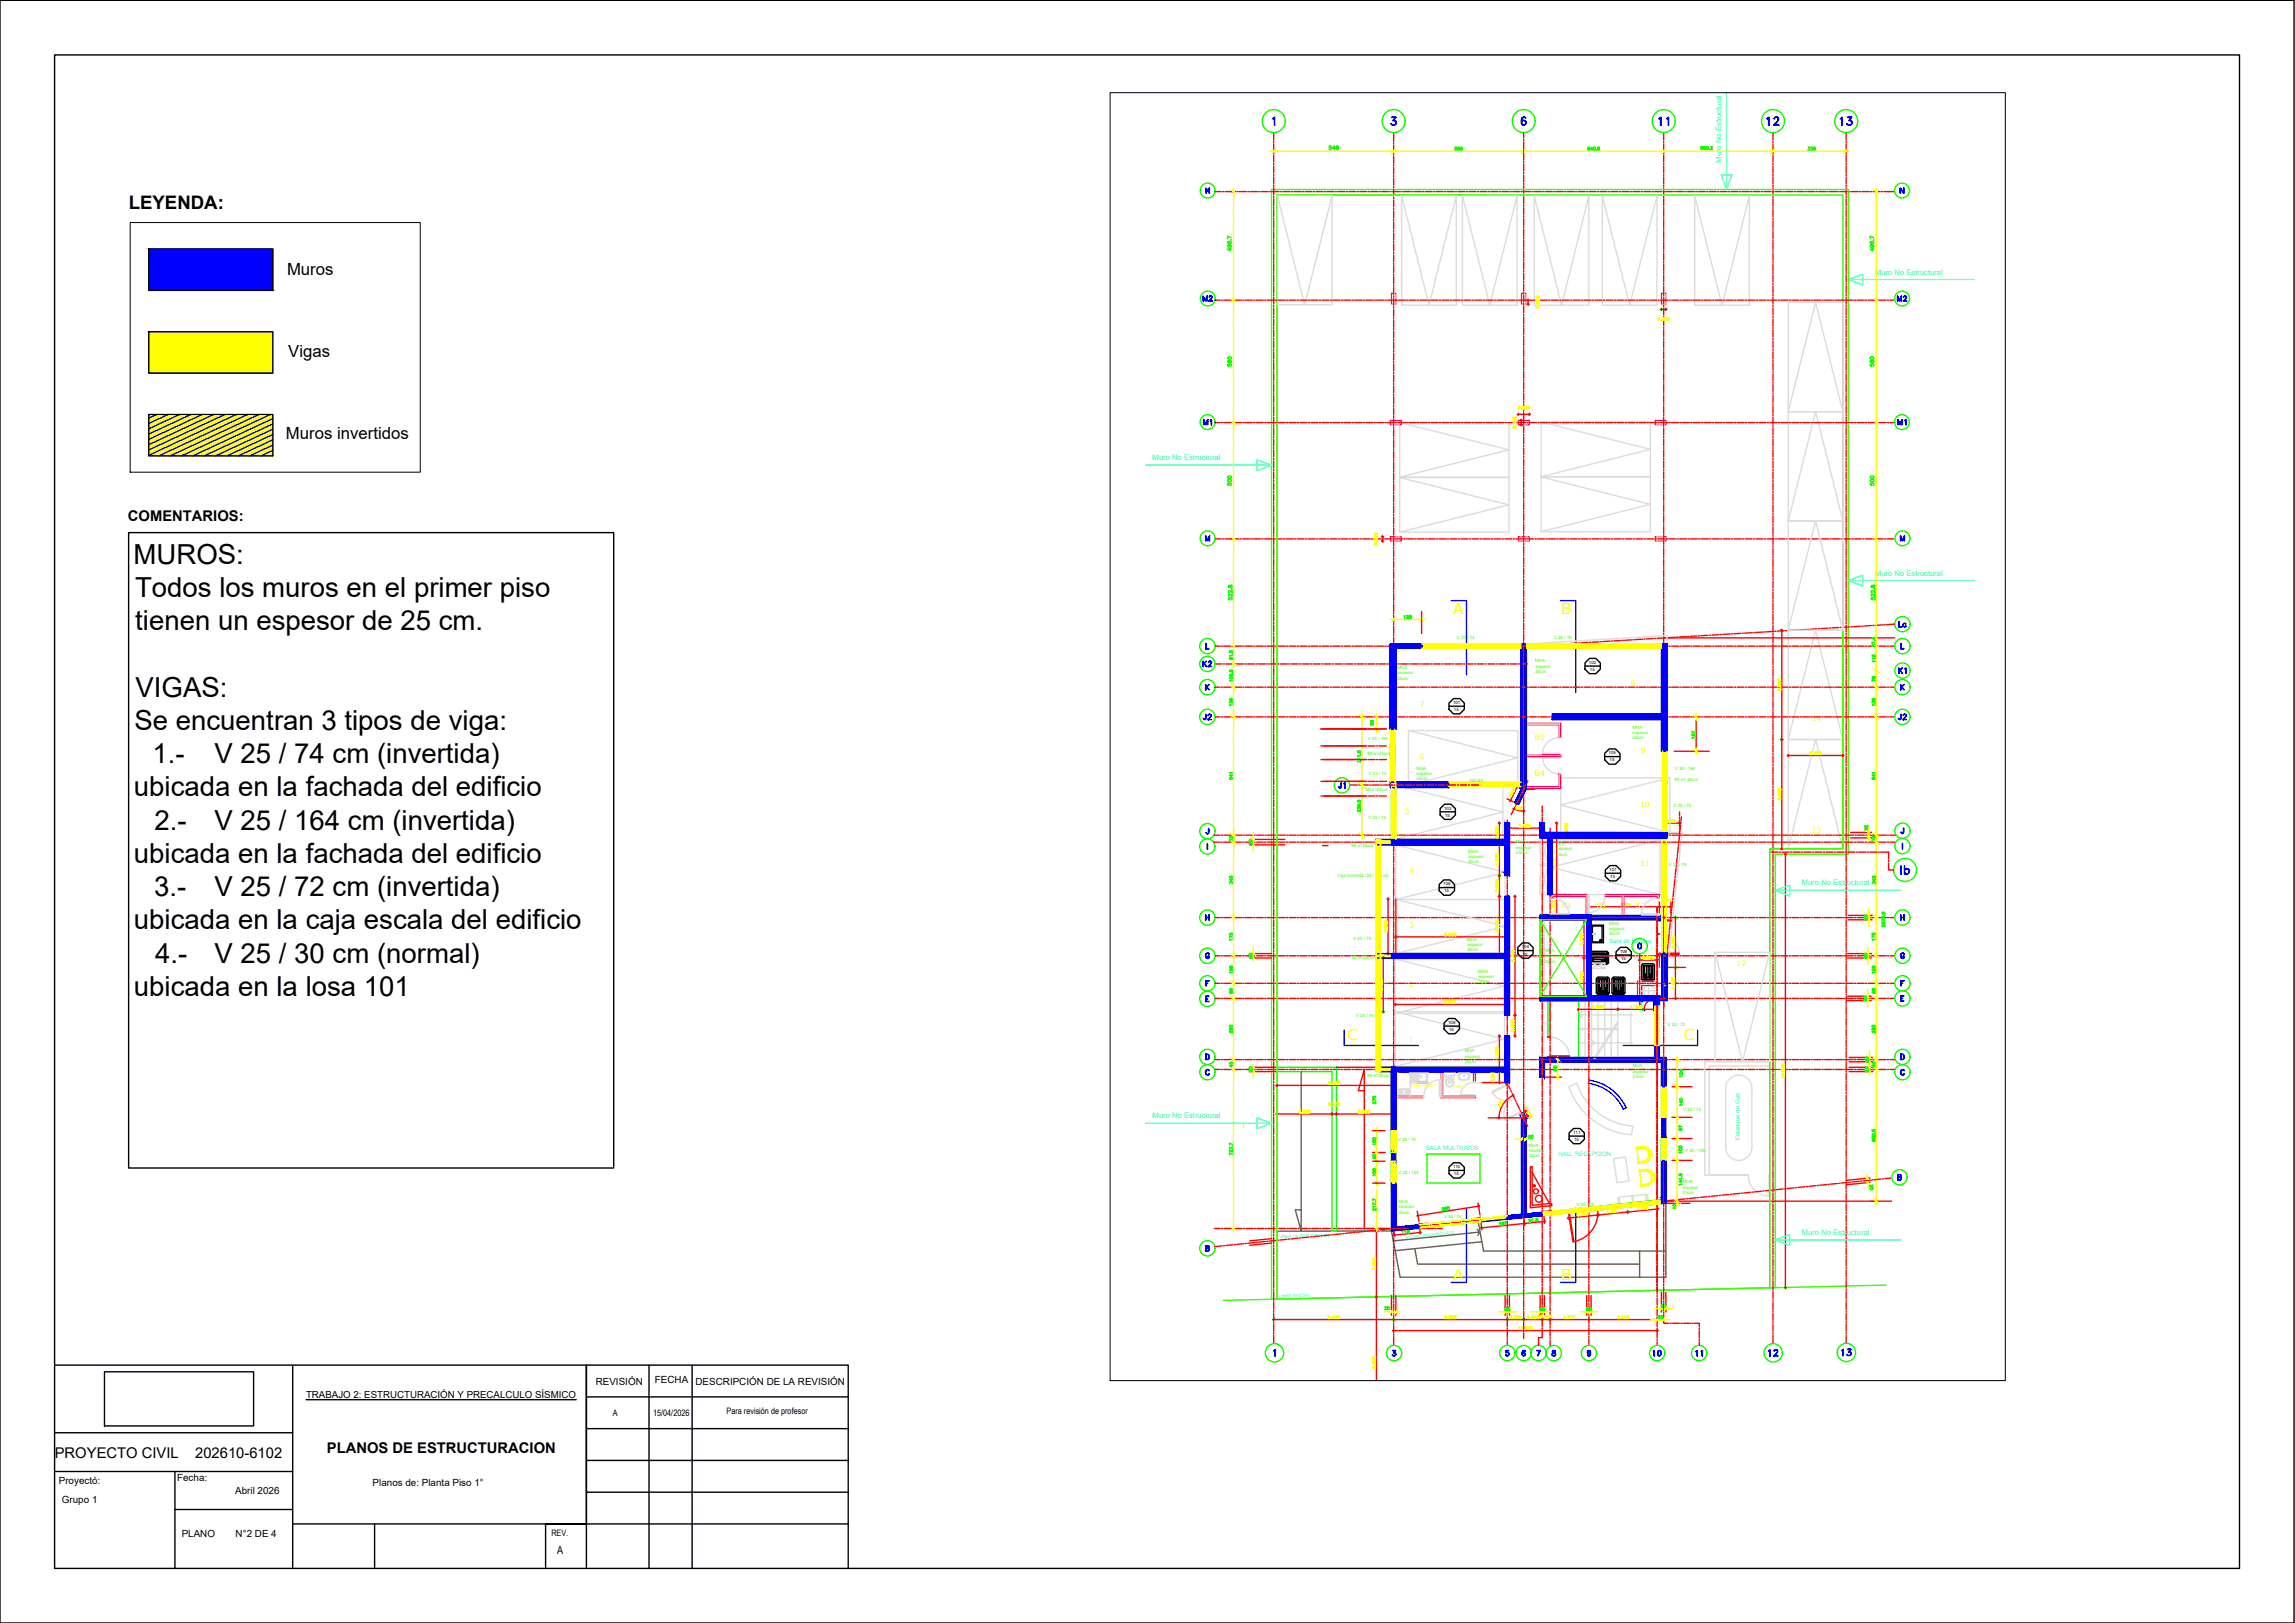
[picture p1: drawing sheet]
<svg xmlns="http://www.w3.org/2000/svg" width="420mm" height="297mm" viewBox="0 0 420 297" stroke-linecap="round" stroke-linejoin="round" font-family="sans-serif">
<defs><g id="words">
<g font-size="5">
<text x="24.5" y="103.3">MUROS:</text>
<text x="24.7" y="109.3">Todos los muros en el primer piso</text>
<text x="24.8" y="115.4">tienen un espesor de 25 cm.</text>
<text x="24.8" y="127.5">VIGAS:</text>
<text x="24.6" y="133.6">Se encuentran 3 tipos de viga:</text>
<text x="27.9" y="139.7">1.-</text>
<text x="39.3" y="139.7">V 25 / 74 cm (invertida)</text>
<text x="24.5" y="145.7">ubicada en la fachada del edificio</text>
<text x="28.3" y="151.8">2.-</text>
<text x="39.3" y="151.8">V 25 / 164 cm (invertida)</text>
<text x="24.5" y="157.9">ubicada en la fachada del edificio</text>
<text x="28.2" y="164">3.-</text>
<text x="39.3" y="164">V 25 / 72 cm (invertida)</text>
<text x="24.5" y="170.1">ubicada en la caja escala del edificio</text>
<text x="28.4" y="176.2">4.-</text>
<text x="39.3" y="176.2">V 25 / 30 cm (normal)</text>
<text x="24.5" y="182.2">ubicada en la losa 101</text>
</g>
<g font-size="4.4" fill="#00f">
<text x="302.3" y="24">11</text>
<text x="322.1" y="24">12</text>
<text x="335.5" y="24">13</text>
<text x="335.8" y="249.4">13</text>
</g>
<text font-size="4.4" fill="#f00" x="346.8" y="161.2">Ib</text>
<g font-size="4" fill="#00f">
<text x="219.1" y="56.4">M2</text>
<text x="346.1" y="56.4">M2</text>
<text x="219.1" y="79">M1</text>
<text x="346.1" y="79">M1</text>
<text x="346.4" y="124.5">K1</text>
<text x="346.4" y="133">J2</text>
<text x="301.3" y="249.4">10</text>
<text x="322.4" y="249.4">12</text>
</g>
<g font-size="4" fill="#f00">
<text x="346.4" y="116.1">Lc</text>
<text x="219.1" y="133">J2</text>
<text x="309.4" y="249.4">11</text>
</g>
<g font-size="3.5" fill="#0f0">
<text x="242" y="28.6">549</text>
<text x="226.5" y="68.4" transform="rotate(-90 226.5 68.4)">560</text>
<text x="344" y="68.4" transform="rotate(-90 344 68.4)">560</text>
<text x="226.5" y="90" transform="rotate(-90 226.5 90)">500</text>
<text x="344" y="90" transform="rotate(-90 344 90)">500</text>
<text x="344.3" y="125.9" transform="rotate(-90 344.3 125.9)">76</text>
<text x="342.9" y="169.7" transform="rotate(-90 342.9 169.7)">20</text>
<text x="344" y="219.1" transform="rotate(-90 344 219.1)">20</text>
<text x="303" y="240.6">20</text>
</g>
<g font-size="3.5" fill="#00f">
<text x="219.1" y="123.1">K2</text>
<text x="346.8" y="127.4">K</text>
</g>
<g font-size="3.5" fill="#f00">
<text x="219.4" y="127.4">K</text>
<text x="243.8" y="145.3">J1</text>
<text x="344.3" y="155.2" transform="rotate(-90 344.3 155.2)">32</text>
<text x="344.3" y="196.5" transform="rotate(-90 344.3 196.5)">45</text>
<text x="252.2" y="240.9">20</text>
<text x="302.3" y="242.7">30</text>
</g>
<g font-size="3.5" fill="#ff0">
<text x="340.1" y="153.1">20</text>
<text x="344.3" y="183.1" transform="rotate(-90 344.3 183.1)">69</text>
</g>
<text font-size="3.4" x="23.6" y="38.3">LEYENDA:</text>
<g font-size="3.1" fill="#0f0">
<text x="329.8" y="28.6">335</text>
<text x="255.8" y="114.3">128</text>
<text x="226.5" y="143.9" transform="rotate(-90 226.5 143.9)">541</text>
<text x="230" y="155.9" transform="rotate(-90 230 155.9)">20</text>
<text x="226.5" y="163" transform="rotate(-90 226.5 163)">345</text>
<text x="230" y="176.7" transform="rotate(-90 230 176.7)">20</text>
<text x="226.5" y="183.1" transform="rotate(-90 226.5 183.1)">69</text>
<text x="342.5" y="184.5" transform="rotate(-90 342.5 184.5)">20</text>
<text x="226.5" y="190.1" transform="rotate(-90 226.5 190.1)">280</text>
<text x="226.5" y="196.5" transform="rotate(-90 226.5 196.5)">45</text>
<text x="230" y="197.6" transform="rotate(-90 230 197.6)">20</text>
<text x="285.8" y="197.2" transform="rotate(-90 285.8 197.2)">80</text>
<text x="342.9" y="195.4" transform="rotate(-90 342.9 195.4)">20</text>
<text x="252.6" y="203.2" transform="rotate(-90 252.6 203.2)">270</text>
<text x="308.7" y="208.1" transform="rotate(-90 308.7 208.1)">97</text>
<text x="255.4" y="226.8">119</text>
</g>
<g font-size="3.1">
<text x="52.5" y="50.4">Muros</text>
<text x="52.8" y="65.3">Vigas</text>
<text x="52.3" y="80.4">Muros invertidos</text>
</g>
<g font-size="3.1" fill="#ff0">
<text x="226.5" y="130.5" transform="rotate(-90 226.5 130.5)">136</text>
<text x="311.1" y="136.5" transform="rotate(-90 311.1 136.5)">157</text>
<text x="226.5" y="155.2" transform="rotate(-90 226.5 155.2)">32</text>
<text x="342.5" y="176.7" transform="rotate(-90 342.5 176.7)">20</text>
<text x="252.6" y="213.4" transform="rotate(-90 252.6 213.4)">40</text>
<text x="308.7" y="212.4" transform="rotate(-90 308.7 212.4)">100</text>
<text x="252.6" y="216.6" transform="rotate(-90 252.6 216.6)">100</text>
<text x="274.1" y="240.9">20</text>
</g>
<g font-size="3.1" fill="#f00">
<text x="252.2" y="134.1" transform="rotate(-90 252.2 134.1)">56</text>
<text x="278.7" y="209.5">20</text>
<text x="307.6" y="222.6" transform="rotate(-90 307.6 222.6)">10</text>
<text x="280.8" y="240.9">20</text>
<text x="289.3" y="240.9">20</text>
</g>
<g font-size="2.8" fill="#ff0">
<text x="266.1" y="112.3">A</text>
<text x="285.8" y="112.3">B</text>
<text x="246.7" y="190.4">C</text>
<text x="308.3" y="190.4">C</text>
<text x="266" y="234.3">A</text>
<text x="285.8" y="234.3">B</text>
</g>
<g font-size="2.7">
<text x="23.4" y="95.4">COMENTARIOS:</text>
<text x="10" y="266.9">PROYECTO CIVIL</text>
<text x="35.7" y="266.9">202610-6102</text>
<text x="59.8" y="266">PLANOS DE ESTRUCTURACION</text>
</g>
<text font-size="2" x="102" y="284.4">A</text>
<g font-size="1.8">
<text x="56" y="255.8">TRABAJO 2: ESTRUCTURACIÓN Y PRECALCULO SÍSMICO</text>
<text x="109.1" y="253.5">REVISIÓN</text>
<text x="119.9" y="253.1">FECHA</text>
<text x="127.3" y="253.5">DESCRIPCIÓN DE LA REVISIÓN</text>
<text x="10.8" y="271.6">Proyectó:</text>
<text x="11.3" y="275">Grupo 1</text>
<text x="32.4" y="271">Fecha:</text>
<text x="43.1" y="273.4">Abril 2026</text>
<text x="68.2" y="272">Planos de: Planta Piso 1°</text>
<text x="33.3" y="281.4">PLANO</text>
<text x="43.1" y="281.4">N°2 DE 4</text>
</g>
<g font-size="1.6">
<text x="112.2" y="259.1">A</text>
<text x="119.6" y="259.2">15/04/2026</text>
<text x="133" y="258.8">Para revisión de profesor</text>
<text x="100.9" y="281">REV.</text>
</g>
<g font-size="1.4" fill="#0ff">
<text x="315.2" y="29.8" transform="rotate(-90 315.2 29.8)">Muro No Estructural</text>
<text x="343.3" y="50.3">Muro No Estructural</text>
<text x="211" y="84.2">Muro No Estructural</text>
<text x="343.3" y="105.3">Muro No Estructural</text>
<text x="329.9" y="162.1">Muro No Estructural</text>
<text x="211" y="204.7">Muro No Estructural</text>
<text x="329.9" y="226">Muro No Estructural</text>
</g>
<g font-size="1.4" fill="#ff0">
<text x="298.6" y="125.6" transform="rotate(1 298.6 125.6)">8</text>
<text x="259.9" y="129.5" transform="rotate(1 259.9 129.5)">7</text>
<text x="331.7" y="132">14</text>
<text x="281" y="135.4">B5</text>
<text x="300.4" y="137.8">9</text>
<text x="260" y="138.9">6</text>
<text x="281" y="142.1">B4</text>
<text x="257.2" y="149">5</text>
<text x="300.3" y="147.8">10</text>
<text x="331.7" y="152.4">13</text>
<text x="258" y="159.8">4</text>
<text x="300.3" y="158.5">11</text>
<text x="286" y="166.3">B1</text>
<text x="292.3" y="166.3">B2</text>
<text x="299.4" y="166.3">B3</text>
<text x="258" y="169.8">3</text>
<text x="317.9" y="176.7">12</text>
<text x="258" y="180.6" transform="rotate(1 258 180.6)">2</text>
<text x="257.9" y="190.8">1</text>
</g>
<g font-size="1.1" fill="#0ff">
<text x="294.7" y="172.7">Sala de Basura</text>
<text x="318.5" y="208.7" transform="rotate(-90 318.5 208.7)">Estanque de Gas</text>
<text x="261" y="210.4">SALA MULTIUSOS</text>
<text x="285.3" y="211.5">HALL RECEPCION</text>
</g>
<g font-size=".8" fill="#3fff00">
<text x="266.7" y="116.9">V 25 / 74</text>
<text x="284.6" y="117">V 25 / 74</text>
<text x="255.9" y="122.5">MHA</text>
<text x="255.9" y="123.4">espesor</text>
<text x="255.9" y="124.4">25cm</text>
<text x="281.1" y="121.2">MHA</text>
<text x="281.1" y="122.2">espesor</text>
<text x="281.1" y="123.1">25cm</text>
<text x="250.4" y="135.5">V 25 / 164</text>
<text x="298.9" y="133.3">MHA</text>
<text x="298.9" y="134.3">espesor</text>
<text x="298.9" y="135.3">25cm</text>
<text x="250.4" y="138.2">MI e=25cm</text>
<text x="250.6" y="141.8">V 25 / 74</text>
<text x="259.3" y="140.8">MHA</text>
<text x="259.3" y="141.8">espesor</text>
<text x="259.3" y="142.8">25cm</text>
<text x="269" y="143.1">V25/30</text>
<text x="306.6" y="143">MI e= 25cm</text>
<text x="306.7" y="140.9">V 25 / 164</text>
<text x="250" y="144.8">MI e=25cm</text>
<text x="250.5" y="150">V 25 / 74</text>
<text x="306.4" y="147.7">V 25 / 74</text>
<text x="247.4" y="155.1">MI e=25cm</text>
<text x="277.5" y="154.4">MHA</text>
<text x="277.5" y="155.3">espesor</text>
<text x="284.9" y="154.7">MHA</text>
<text x="285" y="155.6">espesor</text>
<text x="244.8" y="160.5">Viga invertida (25 / 74) cm</text>
<text x="268.8" y="156.1">MHA</text>
<text x="268.8" y="157">espesor</text>
<text x="268.8" y="158">25cm</text>
<text x="277.5" y="156.3">25cm</text>
<text x="285" y="156.6">25cm</text>
<text x="305.5" y="158.5">V 25 / 74</text>
<text x="247.8" y="172">V 25 / 74</text>
<text x="268.6" y="172.1">MHA</text>
<text x="268.6" y="173.1">espesor</text>
<text x="294.6" y="169.3">MHA</text>
<text x="294.6" y="170.2">espesor</text>
<text x="294.6" y="171.2">25cm</text>
<text x="247.6" y="175.5">MI e=25cm</text>
<text x="268.6" y="174.1">25cm</text>
<text x="270.6" y="178">MHA</text>
<text x="270.6" y="179">espesor</text>
<text x="270.6" y="179.9">25cm</text>
<text x="282.8" y="174.3">MHA</text>
<text x="282.8" y="175.2">espesor</text>
<text x="282.8" y="176.2">25cm</text>
<text x="248.3" y="186.2">V 25 / 74</text>
<text x="305.3" y="187.8">V 25 / 72</text>
<text x="250.3" y="197.1">MI e=25cm</text>
<text x="268.1" y="192.6">MHA</text>
<text x="268.2" y="193.5">espesor</text>
<text x="268.2" y="194.5">25cm</text>
<text x="298.9" y="195.4">MHA</text>
<text x="298.9" y="196.3">espesor</text>
<text x="298.9" y="197.3">25cm</text>
<text x="308.2" y="203.4">V 25 / 74</text>
<text x="256" y="208.8">V 25 / 74</text>
<text x="279.9" y="209.9">MHA</text>
<text x="256" y="214.9">V 25 / 164</text>
<text x="279.9" y="210.8">espesor</text>
<text x="279.9" y="211.8">25cm</text>
<text x="308.5" y="210.9">V 25 / 164</text>
<text x="256.1" y="220.2">MHA</text>
<text x="256.1" y="221.2">espesor</text>
<text x="288.6" y="220.6">V 25 / 74</text>
<text x="308.1" y="216.6">MHA</text>
<text x="308.1" y="217.6">espesor</text>
<text x="308.1" y="218.5">25cm</text>
<text x="256.1" y="222.1">25cm</text>
<text x="264.4" y="223">V 25 / 74</text>
</g>
<g font-size=".8">
<text x="290.9" y="121.5">102</text>
<text x="291.1" y="122.8">15</text>
<text x="266" y="128.8">101</text>
<text x="266.2" y="130.2">15</text>
<text x="294.5" y="138.1">105</text>
<text x="294.7" y="139.4">15</text>
<text x="264.4" y="148.2">103</text>
<text x="264.6" y="149.5">15</text>
<text x="294.6" y="159.4">107</text>
<text x="294.8" y="160.7">15</text>
<text x="264.2" y="162">106</text>
<text x="264.4" y="163.3">15</text>
<text x="278.6" y="173.6">104</text>
<text x="278.8" y="174.9">15</text>
<text x="296.6" y="174.4">109</text>
<text x="296.8" y="175.7">15</text>
<text x="265.1" y="187.4">108</text>
<text x="265.3" y="188.7">15</text>
<text x="288" y="207.5">111</text>
<text x="288.2" y="208.8">15</text>
<text x="266" y="213.8">110</text>
<text x="266.2" y="215.1">15</text>
</g>
<g font-size=".8" fill="#ff0">
<text x="258.4" y="199">KITCHENET</text>
<text x="266.2" y="199">BAÑO</text>
</g>
<g font-size=".8" fill="#0ff">
<text x="234.1" y="226.6" transform="rotate(-2 234.1 226.6)">LINEA DE EDIFICACION</text>
<text x="234.1" y="237.5" transform="rotate(-2 234.1 237.5)">LINEA OFICIAL</text>
</g>
<text font-size=".7" fill="#0ff" x="257.5" y="226.7" transform="rotate(-6 257.5 226.7)">ACCESO DISCAPACITADOS</text>
</g></defs>
<!-- layer: MUROS_EST -->
<g fill="none" stroke="#00f" stroke-width=".25">
<path d="M28.7 75.9l-1.5 .6M30.8 75.9l-3.6 1.6M32.8 75.9l-5.6 2.6M34.9 75.9l-7.7 3.6M37 75.9l-9.8 4.5M39.1 75.9l-11.9 5.5M41.2 75.9l-14 6.5M43.2 75.9l-16 7.4M45.3 75.9l-16.2 7.5M47.4 75.9l-16.2 7.5M49.5 75.9l-16.3 7.5M50 76.6l-14.7 6.8"/>
<path d="M50 77.6l-12.6 5.8M50 78.5l-10.5 4.9M50 79.5l-8.4 3.9M50 80.5l-6.4 2.9M50 81.5l-4.3 1.9M50 82.4l-2.2 1M50 83.4h-.1M254.5 117.9h5.8v.7h-4.8v14.9h-1zM260.3 117.9v.7h-4.8v14.9h-1v-15.6h5.8v.7M278.4 117.9h1v26.4l-1.4 2.9-.7-.3 1.1-2.4zM254.5 128.7h1M255.5 128.7h-1h1"/>
<path d="M284.2 130.7h20v-12.8h1v19.6h-1v-5.8h-20zM251.9 153.6h23.6v-2.9h.8v9.5M251.9 154.6h2.8M254.5 143.1h10.7v1.1h-10.7zM254.7 153.6v1h20.8v5.6M254.7 153.6h20.8v-2.9h.8v9.5h-.8v-5.6h-20.8zM282 150.7l.7-.1v1.8h22.5v.9h-21v10.4h-.8v-10.4h-1.4zM254.7 174.5h20.8v-10.5h.8v21.8h-.8v-10.5h-20.8zM254.7 174.5v.8M275.5 164h.8v21.8h-.8v-10.5h-23.6M275.5 164.5v10h-23.6M282 167.5h9.3v14.8h12.9v-7.9h1v8.7h-1.4v.8h-.8v-.8h-21v-.8h8.5v-14h-8.5z"/>
<path d="M252.7 196.1h2M254.7 195.3h20.8v-5.7h.8v8.5h-.8v-2h-20v10.8h-.8zM275.5 189.6v5.7h-22.8M275.5 189.6h.8v8.5h-.8v-2h-20v10.8h-.8v-11.6M282.7 194.3h21.5v4.6h.8v-5.4h-1.2v-11.2h-12.5v-14h12.9v-.8h-22.2v.8h8.5v14h-8.5v.8h21v10.4h-21v3.6h.7M254.7 216.5l.1 8.8 5.1-.5-.1-.6-4.3 .4v-8.1M278.2 203.9l.7-.3 .4 .9v17.7l-.7 .1-.1-17.6zM304.2 212.4h.8v7.8l-.8 .1zM276 222.5l2.6-.2-2.6 .2v.6zM282.5 221.9l-3.2 .3M282.7 222.4l-11.6 1.2"/>
</g>
<!-- layer: 03 -->
<g fill="none" stroke="#0f0" stroke-width=".25">
<path d="M282 168.3v14M233.8 195.3h10.9v30h-.8v-29.2h-10.1M283.4 183.1v6.6h.4v-6.6M300.6 182.4h2.4M304.2 198.9v5.6M305 198.9v5.6M254.7 206.9v4.8M254.7 212.5v5.6M255.5 206.9v4M255.5 212.5v4M304.2 219.5l-21.7 2.4M304.2 208.4v4"/>
<path d="M305 208.4v4M271 223l-11.2 1.2M271.1 223.6l-11.2 1.2M304.2 220.3l-21.5 2.1"/>
</g>
<!-- layer: GRIS -->
<g fill="none" stroke="#dcdcdc" stroke-width=".25">
<path d="M233.9 35.8h10v20h-10v-20l5 20 5-20M256.6 35.9h10v20h-10v-20l5 20 5-20M267.7 35.9h10v20h-10v-20l5 20 5-20M280.9 35.9h10v20h-10v-20l5 20 5-20M293.3 35.9h10.1v20h-10.1v-20l5.1 20 5-20M310.3 35.9h10v20h-10v-20l5 20 5-20M256.3 77.3l20 5-20 5h20v-10h-20v10M282.1 77.2l20 5-20 5h20v-10h-20v10M327.4 75.3h10v-20h-10v20l5-20 5 20M256.3 87.4l20 5-20 5h20v-10h-20v10M282.1 87.3l20 5-20 5h20v-10h-20v10M327.4 95.4h10v-20.1h-10v20.1l5-20.1 5 20.1"/>
<path d="M254.5 118.2v.3M254.5 118.6v.3M254.5 119v.2M254.5 119.4v.2M254.5 119.7v.3M254.7 117.9h-.2v.2M254.9 117.9h.2M255.2 117.9h.3M255.6 117.9h.3M256 117.9h.2M256.4 117.9h.2M256.7 117.9h.3"/>
<path d="M257.1 117.9h.3M257.5 117.9h.2M257.9 117.9h.2M258.2 117.9h.3M258.6 117.9h.3M259 117.9h.2M259.4 117.9h.2M259.7 117.9h.3M260.1 117.9h.3M260.5 117.9h.2M260.9 117.9h.2M261.2 117.9h.3"/>
<path d="M261.6 117.9h.3M262 117.9h.2M262.4 117.9h.2M262.7 117.9h.3M263.1 117.9h.3M263.5 117.9h.2M263.9 117.9h.2M264.2 117.9h.3M264.6 117.9h.3M265 117.9h.3M265.4 117.9h.2M265.7 117.9h.3"/>
<path d="M266.1 117.9h.3M266.5 117.9h.2M266.9 117.9h.2M267.3 117.9h.2M267.6 117.9h.3M268 117.9h.2M268.4 117.9h.2M268.7 117.9h.3M269.1 117.9h.3M269.5 117.9h.2M269.9 117.9h.2M270.2 117.9h.3"/>
<path d="M270.6 117.9h.3M271 117.9h.2M271.4 117.9h.2M271.7 117.9h.3M272.1 117.9h.3M272.5 117.9h.2M272.9 117.9h.2M273.2 117.9h.3M273.6 117.9h.3M274 117.9h.2M274.4 117.9h.2M274.7 117.9h.3"/>
<path d="M275.1 117.9h.3M275.5 117.9h.2M275.9 117.9h.2M276.2 117.9h.3M276.6 117.9h.3M277 117.9h.2M277.4 117.9h.2M277.7 117.9h.3M278.1 117.9h.3M278.5 117.9h.2M278.9 117.9h.2M279.7 117.8l-.5 .1"/>
<path d="M280.1 117.8h-.3M280.5 117.8h-.3M280.8 117.8h-.2M281.2 117.7l-.2 .1M281.6 117.7h-.3M282 117.7h-.3M282.3 117.7h-.2M282.7 117.7h-.2M283.1 117.6l-.3 .1M283.5 117.6h-.3M283.8 117.6h-.2M284.2 117.6h-.2"/>
<path d="M284.6 117.5l-.3 .1M284.9 117.5h-.2M285.3 117.5h-.2M285.7 117.5h-.2M286.1 117.5h-.3M286.4 117.4l-.2 .1M286.8 117.4h-.2M287.2 117.4h-.3M287.6 117.4h-.3M287.9 117.3l-.2 .1M288.3 117.3h-.2M288.7 117.3h-.3"/>
<path d="M289.1 117.3h-.3M289.4 117.3h-.2M289.8 117.2h-.2M290.2 117.2h-.3M290.6 117.2h-.3M290.9 117.2h-.2M291.3 117.1l-.2 .1M291.7 117.1h-.3M292.1 117.1h-.3M292.4 117.1h-.2M292.8 117.1h-.2M293.2 117h-.3"/>
<path d="M293.6 117h-.3M293.9 117h-.2M294.3 117h-.2M294.7 116.9l-.3 .1M295.1 116.9h-.3M295.4 116.9h-.2M295.8 116.9h-.2M296.2 116.9h-.3M296.6 116.8h-.3M296.9 116.8h-.2M297.3 116.8h-.2M297.7 116.8h-.3"/>
<path d="M298.1 116.7l-.3 .1M298.4 116.7h-.2M298.8 116.7h-.2M299.2 116.7h-.3M299.6 116.7h-.3M299.9 116.6h-.2M300.3 116.6h-.3M300.7 116.6h-.3M301.1 116.6h-.3M301.4 116.5l-.2 .1M301.8 116.5h-.2M302.2 116.5h-.3"/>
<path d="M302.5 116.5h-.2M302.9 116.5h-.2M303.3 116.4h-.3M303.7 116.4h-.3M304 116.4h-.2M304.4 116.4h-.2M304.8 116.3l-.3 .1M304.9 116.3h.3v.2M305.2 116.6v.2M305.2 117v.2M305.2 117.3v.3M305.2 117.7v.2"/>
<path d="M327.4 115.3h10v-19.9h-10v19.9l5-19.9 5 19.9M254.5 120.1v.3M254.5 120.5v.2M254.5 120.9v.2M254.5 123.7v.3M254.5 124.1v.3M254.5 124.5v.2M254.5 124.9v.2M254.5 125.2v.3M254.5 125.6v.3M254.5 126v.2M254.5 126.4v.2"/>
<path d="M254.5 126.7v.3M254.5 127.1v.3M254.5 127.5v.2M254.5 127.9v.2M254.5 128.2v.3M254.5 128.6v.3M254.5 129v.2M254.5 129.4v.2M254.5 129.7v.3M254.5 130.1v.3M254.5 130.5v.2M254.5 130.9v.2"/>
<path d="M254.5 131.2v.3M254.5 131.6v.3M254.5 132v.2M254.5 132.4v.2M254.5 132.7v.3M254.5 133.1v.3M254.5 133.5v.2M254.5 133.9v.2M254.5 134.2v.3M254.5 134.6v.3M254.5 135v.2M254.5 135.4v.2"/>
<path d="M254.5 135.7v.3M254.5 136.1v.3M254.5 136.5v.2M254.5 136.9v.2M254.5 137.2v.3M254.5 137.6v.3M254.5 138v.2M254.5 138.4v.2M254.5 138.7v.3M254.5 139.1v.3M254.5 139.5v.2M254.5 139.9v.2"/>
<path d="M257.9 133.7l20 5-20 5h20v-10h-20v10M282.4 137.8h3v.2h-3zM282.4 138.6h3v.2h-3zM285.4 138.1l.2-.1 .1 .1M285.4 134.9l.2 .2 .1-.2M285.4 138.5l.2 .1 .1-.1M305.2 123.7v.2M305.2 124v.3M305.2 124.4v.3M305.2 124.8v.2M305.2 125.2v.2M305.2 125.5v.3"/>
<path d="M305.2 125.9v.3M305.2 126.3v.2M305.2 126.7v.2M305.2 127v.3M305.2 127.4v.3M305.2 127.8v.2M305.2 128.2v.2M305.2 128.5v.3M305.2 128.9v.3M305.2 129.3v.2M305.2 129.7v.2M305.2 130v.3"/>
<path d="M305.2 130.4v.3M305.2 130.8v.2M305.2 131.2v.2M305.2 131.5v.3M305.2 131.9v.3M305.2 132.3v.2M305.2 132.7v.2M305.2 133v.3M305.2 133.4v.3M305.2 133.8v.2M305.2 134.2v.2M305.2 134.5v.3"/>
<path d="M305.2 134.9v.3M305.2 135.3v.2M305.2 135.7v.2M305.2 136v.3M305.2 136.4v.3M305.2 136.8v.2M305.2 137.2v.2M305.2 137.5v.3M305.2 137.9v.3M305.2 138.3v.2M305.2 138.7v.2M305.2 139v.3"/>
<path d="M305.2 139.4v.3M305.2 139.8v.2M327.4 135.3h10v-20h-10v20l5-20 5 20M252.7 153.7v.2M252.7 154v.2M252.7 154.4v.2M252.7 154.7v.3M252.7 155.1v.3M252.7 155.5v.2M252.7 155.9v.2M252.7 156.2v.3M252.7 156.6v.3"/>
<path d="M252.7 157v.2M252.7 157.4v.2M252.7 157.7v.3M252.7 158.1v.3M252.7 158.5v.2M252.7 158.9v.2M252.7 159.2v.3M252.7 159.6v.3M252.7 160v.2M252.7 153.6h.3M253.1 153.6h.3M253.5 153.6h.3"/>
<path d="M253.9 153.6h.2M254.5 140.2v.3M254.5 140.6v.3M254.5 141v.2M254.5 141.4v.2M254.5 141.7v.3M254.5 142.1v.3M254.5 142.5v.2M254.5 142.9v.2M254.5 143.2v.3M254.5 143.6v.3M254.5 144v.2"/>
<path d="M254.5 144.4v.2M254.5 144.7v.3M254.5 145.1v.3M254.5 145.5v.2M254.5 145.9v.2M254.5 146.2v.3M254.5 146.6v.3M254.5 147v.2M254.5 147.4v.2M254.5 147.7v.3M254.5 148.1v.3M254.5 148.5v.2"/>
<path d="M254.5 148.9v.2M254.5 149.2v.3M254.5 149.6v.3M254.5 150v.2M254.5 150.4v.2M254.5 150.7v.3M254.5 151.1v.3M254.5 151.5v.2M254.5 151.9v.2M254.5 152.2v.3M254.5 152.6v.3M254.5 153v.2"/>
<path d="M254.5 153.4v.2h-.2M255.1 143.6l20.1 5-20.1 5h20v-10h-20v10M255.5 154.6l20.1 5-20.1 5h20v-10h-20v10l20.1 4.9-20.1 5M282 153.3v2.9M282 153.3v4.8M282 158.4v5M282 155.5l.1 2.6M282.1 158.4l-.1 2.6M282.2 153.5v-.2v4.8v-.1M282.2 158.7v-.3v5v-.3M282.2 153.6l.1 .2M282.3 158.8v.2"/>
<path d="M282.3 157.6l-.1 .2M282.3 154l.1 .2M282.4 159.1v.3M282.4 157.2l-.1 .3M282.4 154.3l.1 .3M282.4 159.5l.1 .3M282.5 156.9l-.1 .2M282.5 154.7l.1 .2M282.5 159.9l.1 .2M282.6 156.5l-.1 .2M282.6 155.1l.1 .2M282.7 156.1l-.1 .3"/>
<path d="M282.7 155.4l.1 .3M282.8 155.8l-.1 .2M282.8 155.8l.1 .2M282.9 155.4l-.1 .3M282.9 156.1v.3M282.9 155.1v.2M283 156.5v.2M283 159.9v.2M283 154.7v.2M283.1 156.9v.2M283.1 159.5v.3M283.1 154.3v.3"/>
<path d="M283.2 157.2v.3M283.2 159.1l-.1 .3M283.2 154v.2M283.3 157.6v.2M283.3 158.8l-.1 .2M283.3 153.6v.2M283.3 158l.1 .1h-1.4v.3h1.4l-.1 .3M283.4 153.3l-.1 .2M285.4 141.7l.2-.1 .1 .1M303.9 153.7v10h-20v-10h20l-20 5 20 5M305.2 140.2v.2M305.2 140.5v.3"/>
<path d="M305.2 140.9v.3M305.2 141.3v.2M305.2 141.7v.2M305.2 142v.3M305.2 142.4v.3M305.2 142.8v.2M305.2 143.2v.2M305.2 143.5v.3M305.2 143.9v.3M305.2 144.3v.2M305.2 144.7v.2M305.2 145v.3"/>
<path d="M305.2 145.4v.3M305.2 145.8v.2M305.2 146.2v.2M305.2 146.5v.3M305.2 146.9v.3M305.2 147.3v.2M305.2 147.7v.2M305.2 148v.3M305.2 148.4v.3M305.2 148.8v.2M305.2 149.2v.2M305.2 149.5v.3"/>
<path d="M305.2 149.9v.3M305.2 150.3v.2M305.2 150.7v.2M305.2 151v.3M305.2 151.4v.3M305.2 151.8v.2M305.2 152.2v.2h.2M305.7 142.4l-20 4.9 20 5.1h-20v-10h20v10h-.2M305.9 152.4h.2M306.2 152.4h.3M306.6 152.4h.3M306.8 159.6l-.1 .7"/>
<path d="M306.8 159.5h.1M306.9 158.7l-.1 .7M306.9 158.6h.1M307 157.8l-.1 .7M307 157.7h.1M307 152.4h.2M307.1 156.9l-.1 .7M307.1 156.8h.1M307.1 156v.7M307.2 155.9h.1M307.2 159.7l-.1 .3M307.2 159.3v.3"/>
<path d="M307.2 159v.2M307.2 155.1v.7M307.3 155h.1M307.3 158.6l-.1 .2M307.3 158.2v.3M307.3 154.2v.7M307.4 154.1h.1M307.4 157.8l-.1 .3M307.4 152.4h.2M307.4 157.5v.2M307.4 153.3v.7M307.4 157.1v.2"/>
<path d="M307.4 153.2h.1M307.5 156.7l-.1 .3M307.5 156.4v.2M307.5 152.4l-.1 .7M307.6 156l-.1 .2M307.6 155.6v.3M307.6 155.2v.3M307.7 154.9l-.1 .2M307.7 154.5v.2M307.7 152.4h.2v.1M307.8 154.1l-.1 .3M307.8 153.7v.3"/>
<path d="M307.8 153.4v.2M307.9 153l-.1 .2M307.9 152.6v.3M327.4 155.3h10v-20h-10v20l5-20 5 20M252.7 160.4v.2M252.7 160.7v.3M252.7 161.1v.3M252.7 161.5v.2M252.7 161.9v.2M252.7 162.2v.3M252.7 162.6v.3M252.7 163v.2"/>
<path d="M252.7 163.4v.2M252.7 163.7v.3M252.7 164.1v.3M252.7 164.5v.2M252.7 164.9v.2M252.7 165.2v.3M252.7 165.6v.3M252.7 166v.2M252.7 166.4v.2M252.7 166.7v.3M252.7 167.1v.3M252.7 167.5v.2"/>
<path d="M252.7 167.9v.2M252.7 168.2v.3M252.7 168.6v.3M252.7 169v.2M252.7 169.4v.2M252.7 169.7v.3M252.7 170.1v.3M252.7 170.5v.2M252.7 170.9v.2M252.7 171.2v.3M252.7 171.6v.3M252.7 172v.2"/>
<path d="M252.7 172.4v.2M252.7 172.7v.3M252.7 173.1v.3M252.7 173.5v.2M252.7 173.9v.2M252.7 174.2v.3M252.7 174.6v.3M252.7 175v.2M252.7 175.4v.2M252.7 175.7v.3M252.7 176.1v.3M252.7 176.5v.2"/>
<path d="M252.7 176.9v.2M252.7 177.2v.3M252.7 177.6v.3M252.7 178v.2M252.7 178.4v.2M252.7 178.7v.3M252.7 179.1v.3M252.7 179.5v.2M252.7 179.9v.2M255.3 175.5l20.1 5-20.1 5h20v-10h-20v10M282 160.3v3.4h1.4M282.3 162.8v.2"/>
<path d="M282.4 162.4v.3M282.5 162.1l-.1 .2M282.6 161.7l-.1 .2M282.6 160.2l.1 .3M282.7 161.3l-.1 .3M282.7 160.6l.1 .3M282.7 168.3v.2M282.7 168.6v.3M282.7 169v.3M282.7 169.4v.2M282.7 169.8v.2M282.7 170.1v.3"/>
<path d="M282.7 170.5v.3M282.7 170.9v.2M282.7 171.3v.2M282.7 171.6v.3M282.7 172v.3M282.7 172.4v.2M282.7 172.8v.2M282.7 173.1v.3M282.7 173.5v.3M282.7 173.9v.2M282.7 174.3v.2M282.7 174.6v.3"/>
<path d="M282.7 175v.3M282.7 175.4v.2M282.7 175.8v.2M282.7 176.1v.3M282.7 176.5v.3M282.7 176.9v.2M282.7 177.3v.2M282.7 177.6v.3M282.7 178v.3M282.7 178.4v.2M282.7 178.8v.2M282.7 179.1v.3"/>
<path d="M282.7 179.5v.3M282.7 179.9v.2M282.8 161l-.1 .2M282.8 161l.1 .2M282.9 160.6l-.1 .2M282.9 161.3v.3M282.9 160.2v.3M283 161.7v.2M283.1 162.1v.2M283.1 162.4l.1 .3M283.2 162.8l.1 .2M283.3 163.2l.1 .2h-1.4"/>
<path d="M283.9 167.5v-.1l.3 .1M283.9 164.3v.1l.3-.1M284.2 167.2h3v.2h-3zM290.7 163.7h.1l-.1 .3M290.8 164h.2v3h-.2zM291.3 177.2l2.5-.9v.9h-2.5v-.9l2.5 .9M291.3 176.3h2.5M293.9 163.7h-.1l.1 .3M300.5 167.2h3v.2h-3zM302.8 177.6h.1M303.5 167.5l.2-.1 .1 .1M303.5 164.3l.2 .1 .1-.1"/>
<path d="M303.8 171a3.7 3.7 0 0 1 3.6 3.4M305 179.8v.3M305.1 179.5l-.1 .2M305.1 179.1v.3M305.1 178.7v.3M305.2 178.4v.2M305.2 178v.2M305.3 177.6l-.1 .3M305.3 177.2v.3M305.4 176.9l-.1 .2M305.4 176.5v.2M305.4 176.1v.3"/>
<path d="M305.5 175.7l-.1 .3M305.5 175.4v.2M305.6 175l-.1 .2M305.6 174.6v.3M305.6 174.3v.2M305.7 173.9l-.1 .2M305.7 173.5v.3M305.7 173.1v.3M305.8 172.8v.2M305.8 172.4v.2M305.9 172l-.1 .3M305.9 171.6v.3"/>
<path d="M305.9 171.3v.2M306 170.9v.3M306 170.5v.3M306.1 170.2l-.1 .2M306.1 169.8v.2M306.1 169.4v.3M306.2 169l-.1 .3M306.2 168.5a2.49 2.49 0 0 1-2.5 2.4M306.2 168.7v.2M306.2 168.3v.2M306.3 167.9v.3M306.3 167.5v.3"/>
<path d="M306.4 167.2l-.1 .2M306.4 163.1l-.1 .7M306.4 163.1h.1M306.4 166.8v.2M306.5 166.4l-.1 .3M306.5 162.2h.1M306.5 162.2l-.1 .8M306.5 166v.3M306.5 165.7v.2M306.6 165.3l-.1 .3M306.6 161.3l-.1 .8M306.6 161.3h.1"/>
<path d="M306.6 164.9v.3M306.7 164.6l-.1 .2M306.7 160.5l-.1 .7M306.7 160.4h.1M306.7 164.2v.2M306.7 163.8v.3M306.8 163.4l-.1 .3M306.8 163.1v.2M306.8 162.7v.2M306.9 162.3v.3M306.9 161.9v.3M307 161.6l-.1 .2"/>
<path d="M307 161.2v.2M307 160.8v.3M307.1 160.5v.2M307.1 160.1v.2M314 174.3h10v20h-10v-20l5 20 5-20M252.7 180.2v.3M252.7 180.6v.3M252.7 181v.2M252.7 181.4v.2M252.7 181.7v.3M252.7 182.1v.3M252.7 182.5v.2"/>
<path d="M252.7 182.9v.2M252.7 183.2v.3M252.7 183.6v.3M252.7 184v.2M252.7 184.4v.2M252.7 184.7v.3M252.7 185.1v.3M252.7 185.5v.2M252.7 185.9v.2M252.7 186.2v.3M252.7 186.6v.3M252.7 187v.2"/>
<path d="M252.7 187.4v.2M252.7 187.7v.3M252.7 188.1v.3M252.7 188.5v.2M252.7 188.9v.2M252.7 189.2v.3M252.7 189.6v.3M252.7 190v.2M252.7 190.4v.2M252.7 190.7v.3M252.7 191.1v.3M252.7 191.5v.2"/>
<path d="M252.7 191.9v.2M252.7 192.2v.3M252.7 192.6v.3M252.7 193v.2M252.7 193.4v.2M252.7 193.7v.3M252.7 194.1v.3M252.7 194.5v.2M252.7 194.9v.2M252.7 195.2v.3M252.7 195.6v.3M252.7 196v.1h.3"/>
<path d="M253.1 196.1h.2M253.5 196.1h.2M253.8 196.1h.3M254.2 196.1h.3M254.6 196.1h.2M255 196.1h.2M255.3 196.1h.3M255.4 185.2l20.1 5-20.1 5h20v-10h-20v10M255.7 196.1h.2M256.2 199.4h1.7v.9h-1.7zM256.3 199.7l.2 .1M256.5 199.9l-.2 .1"/>
<path d="M256.6 199.6v.1M256.6 200v.1M256.7 199.9l.1 .1M256.8 199.7l-.1 .1M257.2 199.7l.2 .1M257.4 199.9l-.2 .1M257.5 199.6v.1M257.5 200v.1M257.6 199.9l.1 .1M257.7 199.7l-.1 .1M258.1 196.1h3.2v2h-3.2zM258.3 196.2h2.9v1.8h-2.9z"/>
<path d="M258.3 197.2h1.3M258.3 196.9h1.3M258.3 197.4h1.3h-1.3M258.3 197h1.3M258.3 197.1h1.3M258.3 197.3h1.3M258.3 196.8h1.3M258.3 197.6h1.3h-1.3M258.3 196.6h1.3M258.3 197.7h1.3M258.4 196.5h1.2M258.4 197.8h1.1"/>
<path d="M258.5 196.4h1M258.5 197.8h1M258.6 196.3h.7M259.9 196.4h1.1l.2 .2-.1 1.2-1.2 .1M259.9 196.4l-.2 .2v1.1l.2 .2M261.3 198.1h-3.2v2.5M263.5 197.6h.2v3h-.2zM264.7 196.9v1.1a.74 .74 0 0 0 .7 .9 .74 .74 0 0 0 .7-.9v-1.1M265.2 198.8h.4M265.2 197.4a.75 .75 0 0 1 .8 .5 .75 .75 0 0 1-.4 .9M265.2 197.4a.82 .82 0 0 0 0 1.4M265.2 197.7v.4l.3 .1"/>
<path d="M265.5 197.6l.1 .1M265.5 197.6l-.3 .1M265.6 197.7l-.1 .5M266.3 196.1l-1.8 .1v.7h1.8M266.3 196.1v.8M267.1 196.2h1.8M268.8 197.3l-.1-.8h-1.4l-.1 .8 .1 .2M268.8 197.3l-.1 .2-.3 .1-1.1-.1M268.9 196.3l-1.7-.1a1.49 1.49 0 0 0 0 1.3 2.55 2.55 0 0 0 1.7 0M268.9 196.2l.1 1.1M269 197.3l-.1 .3M269.9 198.1h.1h.1"/>
<path d="M269.9 198.1h5.6M273.1 199.8l2.7-1.3 .1 .2-2.7 1.3zM282.7 180.3v.2M282.7 180.6v.3M282.7 181v.3M282.7 181.4v.2M282.7 181.8v.2M282.7 182.1v.2M283.7 189.8a3.7 3.7 0 0 1 3.6 3.4M287.2 198.9l1.5-.7a11.5 11.5 0 0 0 10.2 7.9l-.2 1.6a13.1 13.1 0 0 1-11.5-8.8zM289 183.1v10.4M289 185.7h10"/>
<path d="M289 190.9h10M289 188.4h6.2M289 188.3h6.3M289.7 185.1l-.7 .6 .7 .6M290.2 183.1v5.2M290.2 188.4v5.1M291.3 190.3l.7 .6-.7 .6M291.4 183.1v5.2M291.4 188.4v5.1M291.9 193.7l-.1 .1M292 193.5l-.1 .1M292.1 193.7l-.1 .1"/>
<path d="M292.1 193.4l-.1 .1M292.2 193.5l-.1 .1M292.2 193.2l-.1 .1M292.3 193.4l-.1 .1M292.3 193.1l-.1 .1M292.4 193.2l-.1 .1M292.4 192.9l-.1 .1M292.5 193.1l-.1 .1M292.5 192.8l-.1 .1M292.6 192.9l-.1 .1M292.6 192.6l-.1 .1M292.6 183.1v5.2"/>
<path d="M292.6 188.4v4.2M292.7 192.8l-.1 .1M292.7 192.4l-.1 .1M292.8 192.6l-.1 .1M292.8 192.3l-.1 .1M292.9 192.4l-.1 .1M292.9 192.1l-.1 .1M293 192.3l-.1 .1M293 192l-.1 .1M293.1 192.1l-.1 .1M293.1 191.8l-.1 .1M293.2 192l-.1 .1"/>
<path d="M293.2 191.6l-.1 .1M293.3 191.8l-.1 .1M293.3 191.5l-.1 .1M293.4 191.6l-.1 .1M293.4 191.3l-.1 .1M293.5 191.5l-.1 .1M293.5 191.2l-.1 .1M293.6 191.3l-.1 .1M293.6 191l-.1 .1M293.7 191.2l-.1 .1M293.7 190.9l-.1 .1M293.7 191.1l.1-.1v.1"/>
<path d="M293.8 183.1v5.2M293.8 188.4l-.1 2.4M293.8 191.2v.1M293.8 191.4v.1M293.8 191.6v.1M293.8 191.7v.2M293.8 191.9v.2M293.8 192.1v.1M293.8 192.3v.1M293.8 192.5v.1M293.8 192.7v.1M293.8 192.9v.1"/>
<path d="M293.8 193v.2M293.8 193.2v.2M293.8 193.4v.1M293.9 190.9l-.1 .1M293.9 190.5l-.1 .1M294 190.7l-.1 .1M294 190.4l-.1 .1M294.1 190.5l-.1 .1M294.1 190.2l-.1 .1M294.2 190.4l-.1 .1M294.2 190.1l-.1 .1M294.3 190.2l-.1 .1"/>
<path d="M294.3 189.9l-.1 .1M294.4 190.1l-.1 .1M294.4 189.7l-.1 .2M294.5 189.9l-.1 .1M294.5 189.6l-.1 .1M294.6 189.7l-.1 .2M294.6 189.4l-.1 .1M294.7 189.6l-.1 .1M294.7 189.3l-.1 .1M294.8 189.4l-.1 .1M294.8 189.1l-.1 .1M294.9 189.3l-.1 .1"/>
<path d="M294.9 189l-.1 .1M295 183.1v5.2M295 188.4v.1M295 188.6v.1M295 188.7v.1M295 189.1v.1M295 189.3v.1M295 189.5v.1M295 189.7v.1M295 189.9v.1M295 190.1v.1M295 190.2v.2"/>
<path d="M295 190.4v.1M295 190.6v.1M295 190.8v.1M295 191v.1M295 191.2v.1M295 191.4v.1M295 191.6v.1M295 191.7v.2M295 191.9v.2M295 192.1v.1M295 192.3v.1M295 192.5v.1"/>
<path d="M295 192.7v.1M295 192.9v.1M295 193.1v.1M295 193.2v.2M295 193.4v.1M295 189.1l-.1 .1M295 188.8l-.1 .1M295.1 189l-.1 .1M295.1 188.6l-.1 .2M295.2 188.8l-.1 .1M295.2 188.5l-.1 .1M295.3 188.3l-.1 .1"/>
<path d="M295.3 188.6l-.1 .2M295.4 188.5l-.1 .1M295.4 188.2l-.1 .1M295.5 188.3l-.1 .1h.8M295.5 188l-.1 .1M295.5 188.3h.7M295.6 188.2l-.1 .1M295.6 187.9l-.1 .1M295.7 187.7l-.1 .1M295.7 188l-.1 .1M295.8 187.9l-.1 .1M295.8 187.5l-.1 .1"/>
<path d="M295.9 187.7l-.1 .1M295.9 187.4l-.1 .1M296 187.2l-.1 .1M296 187.5l-.1 .1M296.1 187.4l-.1 .1M296.1 187.1l-.1 .1M296.2 183.1v5.2M296.2 188.3v.2M296.2 188.5v.2M296.2 188.7v.1M296.2 188.9v.1M296.2 189.1v.1"/>
<path d="M296.2 189.3v.1M296.2 189.5v.1M296.2 189.7v.1M296.2 189.9v.1M296.2 190v.2M296.2 190.2v.1M296.2 190.4v.1M296.2 190.6v.1M296.2 190.8v.1M296.2 191v.1M296.2 191.2v.1M296.2 191.4v.1"/>
<path d="M296.2 191.5v.2M296.2 191.7v.2M296.2 191.9v.1M296.2 192.1v.1M296.2 192.3v.1M296.2 192.5v.1M296.2 192.7v.1M296.2 192.8v.2M296.2 193v.2M296.2 193.2v.2M296.2 193.4v.1M296.2 187.3h-.1"/>
<path d="M296.2 187h-.1M298.6 185.3v6M300.6 181.4h2.5M300.9 182.4h1.8v.2h-1.8zM301 180.4h2M301.3 182.7h1.1v.1h-1.1zM301.8 180.1v2.5M303.8 180.4h.1M304.1 180.4h.2M304.4 180.4h.3M305 180.2v.2h-.2M316.5 197.7a2.4 2.4 0 0 1 2.6-.8 2.4 2.4 0 0 1 1.6 2.3v10.8a2.4 2.4 0 0 1-2.4 2.4 2.4 2.4 0 0 1-2.4-2.4v-10.8l.1-.6z"/>
<path d="M324 194.3h-11.9v20.8h8M324 195.1h-11.1v20M256.2 200.4h1.6M256.2 200.4l-.2-.2v-.7l.2-.2 1.8 .1v.8l-.2 .2M260.6 200.6l.1 .2-.1 .1M263.8 200.6l-.1 .2 .1 .1M267.4 200.3h2.5v.2h-2.5zM269.9 200.6l.1-.1 .1 .1M278.3 203.8l-.1-.2-2.7 1.2 .1 .2 2.7-1.2M278.5 203.6l.1 .1-.1-.1-.3 .2M295.4 212.1l2.2-.4 .6 4.4-2.2 .3zM296.5 219.1l2.3-.2 .1 1.3-2.3 .2z"/>
<path d="M296.5 219.3h-.3l.1 1h.3M299 218.8l2.3-.2 .1 1.3-2.3 .3zM299 219h-.2M301.3 218.8l.3-.1 .1 1-.3 .1M301.5 219.8v.2l-5 .6v-.3M312.9 215h7.2v.1h-2.8M320.1 215.1a3.8 3.8 0 0 0 3.8 3.8M323.9 215.1h.1v3.8h-.1zM299.1 220h-.2"/>
<circle cx="256.6" cy="199.8" r=".2"/>
<circle cx="257.5" cy="199.8" r=".22"/>
<circle cx="259.7" cy="196.4" r=".07"/>
<circle cx="260.1" cy="197" r=".15"/>
<circle cx="260.1" cy="197" r=".11"/>
<circle cx="265.1" cy="197.1" r=".04"/>
<circle cx="265.7" cy="197.1" r=".04"/>
<circle cx="267.6" cy="196.3" r=".06"/>
<circle cx="268" cy="196.8" r=".09"/>
<circle cx="268" cy="196.3" r=".07"/>
<circle cx="268.4" cy="196.3" r=".06"/>
<circle cx="301.8" cy="181.4" r="1"/>
</g>
<!-- layer: 01 -->
<path d="M238.2 196.1v29.2l-1.1-3.9h1.1M259 228.5l.5 2.9h40.7M270.4 225l.6 .5M270.5 226.1l.5-.6-15.9 1.6M270.6 223.7l1 5.3h33.4M271.3 227.3l-15.9 1.6M300.2 229v4.8M305 220.4v13.4h-48.7l-1.6-8.5h-21" fill="none" stroke="#726439" stroke-width=".25"/>
<!-- layer: 06 -->
<g fill="none" stroke="#f0f" stroke-width=".25">
<path d="M254.8 53.7h.7v2h-.7zM278.5 53.7h.8v2h-.8zM304.2 53.7h.8v2h-.8zM254.5 76.9h2v.8h-2zM278 76.9h2v.8h-2zM303 76.9h2v.8h-2zM254.5 98.2h2v.8h-2zM278 98.2h2v.8h-2zM303 98.2h2v.8h-2zM279.4 132.4h6.3v2.5h-.3v-2.2h-6M279.4 138.5h6.3M279.4 138.1h6.3"/>
<path d="M285.7 138.2v.2M279.4 144h6v-2.3h.3v2.6h-6.3M275.5 164v10.5M275.5 175.3v10.5M275.5 160.2h.8M290.3 167.5v-3.4h-6v.2h-.4v-.6h6.8v3.8M297 167.5v-3.4h-3.1v-.4h9.9v.6h-.4v-.2h-6.1v3.4M303 179.6h-3.2v2.7M303.5 177.1v-2.4h.3v2.4M263.8 196.1v4.8h6.3v-.3h-6v-4.5M269.7 196.1v2h.4v-2M275.5 189.6v5.7"/>
<path d="M275.5 198.1h.8M303 180.4h-2.4v2.7M304.2 198.9h.8M254.7 208.5v1.6M254.7 211.7v1.6M254.7 214.9v1.6h.8M254.7 218.1v7.2M254.7 206.9h.8M254.7 210.9h.8M254.7 212.5h.8M255.9 200.6h4.7v.3v-.3M255.9 200.9h4.7"/>
<path d="M303.4 216.2v4.2M304.2 204.5h.8M304.2 208.4h.8M304.2 212.4h.8M305 216.2v4M271 222.6l.1 1M282.5 221.5l.2 .9"/>
</g>
<!-- layer: 0 -->
<g fill="none" stroke="#000" stroke-width=".25">
<path d="M0 .1h420v296.9h-420zM10 10.1h400v276.9h-400zM27.2 45.6h22.8v7.5h-22.8zM27.2 60.7h22.8v7.6h-22.8zM27.2 75.9h22.8v7.5h-22.8zM23.5 97.5h88.9v116.3h-88.9zM291.3 169.3h2.2v3.2h-2.2zM291.3 174.3l.4-.2h2.5v2.4l-2.7-.1-.2-.3zM291.5 170.9l.1-1.4h1.7v2.8h-1.7l-.1-1.3M291.7 174.4h2.2v.4M291.7 174.4l-.1 1.8h2.3v-.4M291.7 175.6h2.1"/>
<path d="M291.7 175.3h2.1M291.7 175h2.1M291.7 174.6h2.1M291.7 175.9h2.1M292.8 179.3v2M293.2 179.3v2M293.2 174.8h.8v.1h-.8zM293.2 175.7h.8v.1h-.8zM293.5 179.3v2M293.8 179.3v2M293.8 174.8v-.3h-2.1v1.6h2.1v-.3M293.8 174.9v.8"/>
<path d="M293.9 174.9v.8M294.1 179.3v2M294.2 174.3l.3 .1v1.8M294.2 174.5h.2v1.6h-.2M294.2 178.8h-1.6l-.3 .2v.2M294.3 178.8l.1 .1 .2 .3v2.5h-2.4v-2.5M294.5 176.2l-.3 .1M295.7 179.3v2M296 179.3v2M296.3 179.3v2M296.6 179.3v2M297 179.3v2"/>
<path d="M297.1 178.8l.2 .1 .2 .3v2.5h-2.4l.1-2.7 .3-.2h1.6M297.2 179.2v2.2h-.4M297.2 179.2h-1.8v2.2h.4M300.7 179.3v.2M300.7 179.5l.1 .1M300.8 179.6h1.8M300.9 179.3v.2h1.6v-.2M300.9 176.4h1.6M300.9 176.4h-.2l-.2 .3v2.6h2.4v-2.6l-.2-.3h-.2M301.1 176.8v2.1M301.2 178.3h.1v.8h-.1zM301.2 178.9h-.3v-2.1h1.6v2.1h-.3"/>
<path d="M301.3 178.9h.8M301.3 179h.8M301.4 176.8v2.1M301.7 176.8v2.1M302 176.8v2.1M302.1 178.3h.1v.8h-.1zM302.4 176.8v2.1M302.6 176.7v2.3h-.4M302.6 176.7h-1.8v2.3h.4M302.7 179.3l-.1 .3M292.4 181.7h2v.2l-.1 .1h-1.8zM292.6 181.7v.3h1.6v-.3"/>
<path d="M292.9 181.4h-.4l.1-2.2 1.7-.1v2.3h-.3M292.9 181.3h-.2v-2h1.5v2h-.2M292.9 180.8h.2v.8h-.2zM293.1 181.3h.8M293.1 181.4h.8M293.9 180.8h.1v.8h-.1zM295.4 182h1.8l.1-.3h-2l.1 .3M295.5 181.7v.3h1.6v-.3M295.8 180.8h.1v.8h-.1zM295.8 181.3h-.3v-2h1.6v2h-.3M295.9 181.3h.8M295.9 181.4h.8"/>
<path d="M296.7 180.8h.1v.8h-.1zM300.9 184.7l.2 .3h-.2zM302.8 182.8h.1v2.1l-.1 .1h.2v-.3h-.2zM10 249.8h145.3v37.2M19.1 251.1h27.3v9.9h-27.3zM53.6 249.8v12.4M56 256.2h49.5M107.4 255.7h47.9M118.8 249.8v37.2M126.7 249.8v37.2M10 262.2h43.6v24.8M10 269.3h43.6"/>
<path d="M32 269.3v17.7M32 276.3h21.6M53.6 278.9h53.8h-7.5v8.1M68.6 278.9v8.1M107.4 273.1v5.8h47.9M107.4 261.5h47.9M107.4 267.3h47.9M155.3 273.1h-47.9v-23.3v37.2"/>
<circle cx="293" cy="172.1" r=".16"/>
</g>
<!-- layer: 04 -->
<path d="M316.1 17v17.7l-1-2.7h2l-1 2.7M338.4 51.2l2.6 1v-2l-2.6 1h23M209.8 85.1h23l-2.7-.9v1.9l2.7-1M338.4 106.2l2.6 1v-1.9l-2.6 .9h23M285.7 138.1v.4M291.4 170.9h.6v.1h-.6zM325 163l2.6 1v-2l-2.6 1h23M300.3 183.1v1.9h.6v-.3h-.3v-1.6M209.8 205.6h23l-2.7-1v2l2.7-1M325 226.9l2.6 1v-1.9l-2.6 .9h23" fill="none" stroke="#0ff" stroke-width=".25"/>
<!-- layer: PUERTAS -->
<path d="M242.1 154.8h1M303.5 168.3v.1l.2-.1M303.5 174.7v-.1l.3 .1M303.7 168.4h2.5v.1h-2.5zM303.7 170.9l-.2-.1v.3l.3-.2M303.8 174.5h3.6v.2h-3.6zM283.4 189.7v.2l.3-.2M283.7 193.2h3.6v.3l-3.6-.1z" fill="none" stroke="#f00" stroke-width=".25"/>
<!-- layer: MUROS_EST -->
<g fill="#00f" stroke="#00f" stroke-width=".18">
<path d="M280.3 222.1l2-.2v.2z"/>
<path d="M281.3 222.2l1-.1v.1z"/>
<path d="M278.6 222.3l.3-.1z"/>
<path d="M278.9 222.3h1.7l-1.7 .1z"/>
<path d="M278.4 222.5l.5-.1z"/>
<path d="M276.4 222.5h2z"/>
<path d="M279 222.5h3.3l-2.4 .2z"/>
<path d="M275.9 222.7h3v.1z"/>
<path d="M278.9 213.5h.4v8.7z"/>
<path d="M278.6 222.2h.3z"/>
<path d="M279.1 204.5h.2z"/>
<path d="M278.9 204.6l.1 .1z"/>
<path d="M278.9 204.6l.4 .1z"/>
<path d="M254.8 224.6h5.1v.2z"/>
<path d="M282 150.7l.7-.1z"/>
<path d="M304.2 212.4l.4 6.7v-6.7zM304.2 212.4l.4 6.7h-.4z"/>
<path d="M280.3 222.1l1 .1 1-.1zM279.3 222.2l1-.1 1 .1z"/>
<path d="M279.3 222.2h2zM278.9 222.2h2z"/>
<path d="M281.3 222.2l1 .1zM280.6 222.3h1.7z"/>
<path d="M278.9 222.2h2zM278.9 222.2l1.7 .1z"/>
<path d="M280.6 222.3l1.7 .1v-.1zM278.9 222.4l1.7-.1 1.7 .1z"/>
<path d="M278.6 222.3l.3 .1v-.1zM276.9 222.4l1.7-.1 .3 .1z"/>
<path d="M278.9 222.4l3.4 .1zM278.9 222.4l3.4 .1z"/>
<path d="M276.9 222.4h2zM276.4 222.5h2z"/>
<path d="M275.9 222.5h2.1zM275.9 222.5h2.1l-2.1 .2z"/>
<path d="M279 222.5v.2h.9zM279 222.7h.9z"/>
<path d="M278.4 222.5l.5 .2v-.2zM275.9 222.7l2.5-.2 .5 .2z"/>
<path d="M275.9 222.7v.1h3zM275.9 222.8h3l-3 .3z"/>
<path d="M255.1 195.7l20.8 .4v-.4zM255.1 195.7l20.8 .4h-20.8z"/>
<path d="M275.9 195.7l.4 2.4v-2.4zM275.9 195.7l.4 2.4h-.4z"/>
<path d="M275.5 196.1l.4 2v-2zM275.5 196.1l.4 2h-.4z"/>
<path d="M255.1 196.1l.4 10.8v-10.8zM255.1 196.1l.4 10.8h-.4z"/>
<path d="M278.9 208.5l.4 5v-5zM278.9 208.5l.4 5h-.4z"/>
<path d="M278.5 208.5l.4 5v-5zM278.5 208.5l.4 5h-.4z"/>
<path d="M278.9 213.5v8.7h.4zM278.9 222.2h.4z"/>
<path d="M278.5 213.5l.4 8.7v-8.7zM278.5 213.5l.4 8.7h-.3z"/>
<path d="M278.6 222.2h.3zM278.6 222.2h.3z"/>
<path d="M255.1 121.5l.4 .8v-.8zM255.1 121.5l.4 .8h-.4z"/>
<path d="M255.1 122.3l.4 1.4v-1.4zM255.1 122.3l.4 1.4h-.4z"/>
<path d="M255.1 123.7l.4 2.1v-2.1zM255.1 123.7l.4 2.1h-.4z"/>
<path d="M279.1 204.5l.2 .1zM278.9 204.6l.2-.1 .2 .1z"/>
<path d="M278.9 204.6l.4 .1zM279 204.7h.3v.7z"/>
<path d="M278.5 204.6l.4 .1zM278.5 204.6l.4 .1z"/>
<path d="M278.9 204.7l.4 .7zM278.9 204.7l.4 .7h-.4z"/>
<path d="M278.9 205.4l.4 3.1v-3.1zM278.9 205.4l.4 3.1h-.4z"/>
<path d="M278.5 204.7l.4 3.8v-3.8zM278.5 204.7l.4 3.8h-.4z"/>
<path d="M291.3 167.5l12.9 .8v-.8zM291.3 167.5l12.9 .8h-12.9z"/>
<path d="M282 167.5l9.3 .8v-.8zM282 167.5l9.3 .8h-9.3z"/>
<path d="M290.5 168.3l.8 14v-14zM290.5 168.3l.8 14h-.8z"/>
<path d="M282 182.3l21.8 .8v-.8zM282 182.3l21.8 .8h-21.8z"/>
<path d="M303 183.1l.8 .8v-.8zM303 183.1l.8 .8h-.8z"/>
<path d="M304.6 195.7l.4 3.2v-3.2zM304.6 195.7l.4 3.2h-.4z"/>
<path d="M304.2 195.7l.4 3.2v-3.2zM304.2 195.7l.4 3.2h-.4z"/>
<path d="M304.2 117.9l1 12.8v-12.8zM304.2 117.9l1 12.8h-1z"/>
<path d="M284.2 130.7l21 1v-1zM284.2 130.7l21 1h-21z"/>
<path d="M304.2 131.7l1 5.8v-5.8zM304.2 131.7l1 5.8h-1z"/>
<path d="M275.5 150.7l.8 2.9v-2.9zM275.5 150.7l.8 2.9h-.8z"/>
<path d="M254.7 153.6l21.6 1v-1zM254.7 153.6l21.6 1h-21.6z"/>
<path d="M275.5 154.6l.8 5v-5zM275.5 154.6l.8 5h-.8z"/>
<path d="M275.5 159.6h.8zM275.5 159.6h.8z"/>
<path d="M275.6 159.6h.7zM275.5 159.6h.8z"/>
<path d="M275.5 159.6l.8 .6v-.6zM275.5 159.6l.8 .6h-.8z"/>
<path d="M282 167.5l9.3 .8v-.8zM282 167.5l9.3 .8h-9.3z"/>
<path d="M275.5 164l.8 10.5v-10.5zM275.5 164l.8 10.5h-.8z"/>
<path d="M254.7 174.5l21.6 .8v-.8zM254.7 174.5l21.6 .8h-21.6z"/>
<path d="M290.5 168.3l.8 14v-14zM290.5 168.3l.8 14h-.8z"/>
<path d="M302.1 182.3l1.7 .1zM302 182.4h1.8z"/>
<path d="M282 182.3l19.7 .1zM282 182.3l19.7 .1z"/>
<path d="M302 182.4h1.8zM301.8 182.4h2z"/>
<path d="M282 182.4h19.8zM282 182.4h19.8z"/>
<path d="M301.8 182.4h2zM301.8 182.4h2z"/>
<path d="M282 182.4h19.8zM282 182.4h19.8z"/>
<path d="M302.7 182.4l1.1 .2v-.2zM302.7 182.4l1.1 .2h-1.1z"/>
<path d="M282 182.4l18.9 .2v-.2zM282 182.4l18.9 .2h-18.9z"/>
<path d="M282 182.6l21.8 .1v-.1zM282 182.6l21.8 .1h-21.8z"/>
<path d="M302.4 182.7l1.4 .1v-.1zM302.4 182.7l1.4 .1h-1.4z"/>
<path d="M282 182.7l19.3 .1v-.1zM282 182.7l19.3 .1h-19.3z"/>
<path d="M282 182.8l21.8 .3v-.3zM282 182.8l21.8 .3h-21.8z"/>
<path d="M303 183.1l.8 .8v-.8zM303 183.1l.8 .8h-.8z"/>
<path d="M275.5 175.3l.8 10.5v-10.5zM275.5 175.3l.8 10.5h-.8z"/>
<path d="M275.5 189.6l.8 5.7v-5.7zM275.5 189.6l.8 5.7h-.8z"/>
<path d="M254.7 195.3l21.6 .8v-.8zM254.7 195.3l21.6 .8h-21.6z"/>
<path d="M275.5 196.1l.8 2v-2zM275.5 196.1l.8 2h-.8z"/>
<path d="M254.7 196.1l.8 10.8v-10.8zM254.7 196.1l.8 10.8h-.8z"/>
<path d="M304.2 212.4l.8 7.3v-7.3zM304.2 212.4l.8 7.3h-.8z"/>
<path d="M254.7 216.5l.8 8.1v-8.1zM254.7 216.5l.8 8.1h-.7z"/>
<path d="M254.8 224.6v.2h5.1zM254.8 224.8h5.1l-5.1 .5z"/>
<path d="M255.5 143.1l9.7 1.1v-1.1zM255.5 143.1l9.7 1.1h-9.7z"/>
<path d="M254.5 117.9l5.8 .7v-.7zM254.5 117.9l5.8 .7h-5.8z"/>
<path d="M254.5 118.6l1 14.9v-14.9zM254.5 118.6l1 14.9h-1z"/>
<path d="M282 150.7l.7 1.7v-1.7zM282 150.7l.7 1.7h-.7z"/>
<path d="M282 152.4h23.2zM282 152.4h23.2z"/>
<path d="M282 152.4l23.2 .9v-.9zM282 152.4l23.2 .9h-23.2z"/>
<path d="M283.4 153.3l.8 10.4v-10.4zM283.4 153.3l.8 10.4h-.8z"/>
<path d="M27.2 45.6l22.8 7.5v-7.5zM27.2 45.6l22.8 7.5h-22.8z"/>
</g>
<!-- layer: Capa1 -->
<path d="M232.8 34.7h105.6v121.6h-13.4v79.4l-92.2 2.1zM337.4 99.2v56.1h-13.4v80.4M337.4 98.2v-62.5h-103.6v202.1M282 168.3l8.5 14h-8.5l8.5-14h-8.5v14M345.3 235.2l-121.3 2.8" fill="none" stroke="#3fff00" stroke-width=".25"/>
<!-- layer: COTAS -->
<g fill="#00f" stroke="#00f" stroke-width=".18">
<path d="M279.4 143.4v.3h-.1z"/>
<path d="M279 144.3h.4v.1z"/>
<path d="M304.6 193.5l.4 .4v-.4zM304.6 193.5l.4 .4h-.4z"/>
<path d="M283.8 193.5l7.1 .4v-.4zM283.8 193.5l7.1 .4h-7.1z"/>
<path d="M282 193.5l.3 .4v-.4zM282 193.5l.3 .4h-.3z"/>
<path d="M303.4 193.9l1.2 .4v-.4zM303.4 193.9l1.2 .4h-1.2z"/>
<path d="M283.8 193.9l7.1 .4v-.4zM283.8 193.9l7.1 .4h-7.1z"/>
<path d="M304.6 193.9l.4 1.8v-1.8zM304.6 193.9l.4 1.8h-.4z"/>
<path d="M304.2 194.3l.4 1.4v-1.4zM304.2 194.3l.4 1.4h-.4z"/>
<path d="M282 193.9l.3 1.8v-1.8zM282 193.9l.3 1.8h-.3z"/>
<path d="M282 195.7l.3 1.4v-1.4zM282 195.7l.3 1.4h-.3z"/>
<path d="M254.5 121.5l.6 2.2v-2.2zM254.5 121.5l.6 2.2h-.6z"/>
<path d="M254.5 123.7l.6 2.1v-2.1zM254.5 123.7l.6 2.1h-.6z"/>
<path d="M254.5 143.1l.6 .6v-.6zM254.5 143.1l.6 .6h-.6z"/>
<path d="M254.5 143.7l.6 .5v-.5zM254.5 143.7l.6 .5h-.6z"/>
<path d="M279.3 143.7l.1 .6v-.6zM279.3 143.7l.1 .6h-.4z"/>
<path d="M279 144.3l-.1 .1h.5zM278.9 144.4h.5l-.5 .9z"/>
<path d="M275.9 174.9l.4 5.1v-5.1zM275.9 174.9l.4 5.1h-.4z"/>
<path d="M275.9 180l.4 2.7v-2.7zM275.9 180l.4 2.7h-.4z"/>
<path d="M275.5 180l.4 2.7v-2.7zM275.5 180l.4 2.7h-.4z"/>
</g>
<!-- layer: VIGAS_1 -->
<g fill="#00f" stroke="#00f" stroke-width=".18">
<path d="M278.4 144.5h.9l-1.1 2.4z"/>
<path d="M304.2 174.4h1z"/>
<path d="M279.3 222.2l3.2-.3 .1 .3z"/>
<path d="M276.7 222.4h6z"/>
<path d="M278.4 117.9l1 26.4v-26.4zM278.4 117.9l1 26.4h-1z"/>
<path d="M278.4 144.3l.9 .2 .1-.2zM278.4 144.3l.9 .2h-.9z"/>
<path d="M278.4 144.5l-1.1 2.4h.9zM277.3 146.9h.9l-.2 .3z"/>
<path d="M303 191.3l.8 2.2v-2.2zM303 191.3l.8 2.2h-.8z"/>
<path d="M282 193.5l23 .8v-.8zM282 193.5l23 .8h-23z"/>
<path d="M282 194.3l.7 2.8v-2.8zM282 194.3l.7 2.8h-.7z"/>
<path d="M304.2 194.3l.8 4.6v-4.6zM304.2 194.3l.8 4.6h-.8z"/>
<path d="M304.2 174.4l1 7.9v-7.9zM304.2 174.4l1 7.9h-1z"/>
<path d="M303.8 182.3l1.4 .8v-.8zM303.8 182.3l1.4 .8h-1.4z"/>
<path d="M279.3 222.2l3.3 .1zM278.6 222.3h4z"/>
<path d="M278.6 222.3l4.1 .1-.1-.1zM276.7 222.4l1.9-.1 4.1 .1z"/>
<path d="M276 222.5h5.9zM276 222.5h5.9l-5.9 .6z"/>
<path d="M254.5 136.5l.8 2.5v-2.5zM254.5 136.5l.8 2.5h-.8z"/>
<path d="M254.5 143.1l1 1.1v-1.1zM254.5 143.1l1 1.1h-1z"/>
<path d="M254.7 144.2l.8 1.5v-1.5zM254.7 144.2l.8 1.5h-.8z"/>
<path d="M304.4 143.1h.8zM304.4 143.1h.8z"/>
<path d="M304.4 141.5l.8 1.6v-1.6zM304.4 141.5l.8 1.6h-.8z"/>
<path d="M304.4 143.1l.8 1v-1zM304.4 143.1l.8 1h-.8z"/>
<path d="M304.6 204.5l.4 3.9v-3.9zM304.6 204.5l.4 3.9h-.4z"/>
<path d="M304.2 204.5l.4 3.9v-3.9zM304.2 204.5l.4 3.9h-.4z"/>
<path d="M255.1 210.9l.4 1.6v-1.6zM255.1 210.9l.4 1.6h-.4z"/>
<path d="M254.7 210.9l.4 1.6v-1.6zM254.7 210.9l.4 1.6h-.4z"/>
</g>
<!-- layer: MURO -->
<path d="M265.7 109.9h2.8v13.6M285.7 109.9h2.8v16.8M275.5 154.5v5.7M246.1 188.5v2.8h13.6M259.4 198.1h2M276.3 189.6v6.5M290.8 198.3a8.1 8.1 0 0 1 6.4 4.7l.5-.2a8.7 8.7 0 0 0-6.8-5.1l-.1 .6M310.8 188.5v2.8h-13.6M268.5 221.1v13.6h-2.8M288.5 221.1v13.6h-2.8" fill="none" stroke="#00f" stroke-width=".25"/>
<!-- layer: Textos -->
<g fill="#00f" stroke="#00f" stroke-width=".18">
<path d="M282 150.6l.7 1.8v-1.8zM282 150.6l.7 1.8h-.7z"/>
<path d="M282 152.4h23.2zM282 152.4h23.2z"/>
<path d="M282 152.4l23.2 .9v-.9zM282 152.4l23.2 .9h-23.2z"/>
<path d="M283.4 153.3l.8 10.4v-10.4zM283.4 153.3l.8 10.4h-.8z"/>
</g>
<!-- layer: 01 -->
<g fill="none" stroke="#f00" stroke-width=".25">
<path d="M326 115.3h.4M326.2 115.2v40.4M326 135.3h.4M327.2 138.3h10.4M327.4 138.1v.4M337.4 138.1v.4M276.1 151.6h6M276.3 151.4v.4M282 151.4v.4M305 152.4h.3M305.4 152.4h.2M305.8 152.4h.2"/>
<path d="M306.1 152.4h.3M306.5 152.4h.3M306.9 152.4h.2M307.3 152.4h.2M307.6 152.4h.3M326 155.3h.4M326.7 156.3h.4M326.9 156.2v79.7M253 175.3h.4M253.2 175.1v10.3M253.9 174.5h.4M253.9 164.5h.4"/>
<path d="M254.1 164.3v10.4M255.3 171.5h20.4M255.5 164.5v10h20M255.5 171.3v.4M275.5 171.3v.4M277.2 164h.4M277.4 163.8v26M283.9 160.7v3M289.8 168.3h.4M289.8 175.3h.4M290 168.1v14.4M233.6 198.6h21.3"/>
<path d="M233.8 198.4v.4M244.7 195.3h10M249.8 199.6h-1.1l1.1-3.9v29.2M253 185.2h.4M254.7 198.4v.4M255.2 183.8h20.5M255.4 183.6v.4M275.5 183.6v.4M277.2 185.8h.4M277.2 189.6h.4M288.8 184.7h14.4M289 184.5v.4"/>
<path d="M289.8 182.3h.4M296.2 184.5v.4M303 184.5v.4M303.8 180.4h.1M304.1 180.4h.2M304.4 180.4h.3M304.8 180.4h.2M233.6 203.9h10.5M233.8 203.7v.4M243.9 203.7v.4M255.1 206.9v4M255.1 212.5v4"/>
<path d="M255.2 206.9v4M255.2 212.5v4M280.2 213.5h.3v7.1l3.5-.4 .1 .4-3.9 .4zM280.5 214.5l3.1 5.8M303.4 219.9l-11 1.2 .1 .4M304.5 219.8h41.8M261.4 223.9l-1.6 .1M261.4 224l-1.6 .1M261.5 224l-1.6 .2M271 222.9l-1.6 .2M271 223l-1.6 .1M271 223.1l-1.5 .1"/>
<path d="M284.1 221.6l-1.5 .1M284.2 221.7l-1.6 .1M284.2 221.7l-1.6 .2M287 221.6v.4M287.1 221.8l.9 5.5 .1-.1-.8-5.4h-.3M287.3 221.6v.4M287.3 221.8l-4.7 .5M292.5 221.4a5.3 5.3 0 0 1-4.4 5.8M292.7 221v.4v-.4M297.8 220.5l.1 .4M297.9 220.7l-5.2 .5M298.1 220.5l.1 .4"/>
<path d="M303.4 220.2l-5.2 .5M303.4 220.4l-10.9 1.1M326.7 235.7h.4"/>
<circle cx="280.9" cy="217" r=".2"/>
<circle cx="281.2" cy="218" r=".45"/>
<circle cx="281.7" cy="219.4" r=".63"/>
</g>
<!-- layer: 0 -->
<path d="M232.4 27.7h1.6M254.3 27.7h.8M255.9 27.7h-.8h.8M299.5 210a2.29 2.29 0 0 1 2.6 .4 1.5 1.5 0 0 1-1 2.4l-1.2 .2-.1-.3a2.29 2.29 0 0 0 2.1-.6 1.19 1.19 0 0 0 .1-1.4 1.19 1.19 0 0 0-1.2-.6l-1.2 .2zM299.7 210.3l.3 2.3M300 214.2a2.29 2.29 0 0 1 2.7 .4 1.5 1.5 0 0 1-1.1 2.4l-1.2 .2v-.4a2.29 2.29 0 0 0 2-.5 1.19 1.19 0 0 0 .1-1.4 1.19 1.19 0 0 0-1.2-.6l-1.2 .2zM300.2 214.5l.3 2.3M300.6 210.2a1.2 1.2 0 0 1 1.2 1 1.2 1.2 0 0 1-.9 1.3M301.1 214.4a1.2 1.2 0 0 1 1.3 1 1.2 1.2 0 0 1-1 1.3" fill="none" stroke="#ff0" stroke-width=".25"/>
<path d="M302.8 182.8a1.89 1.89 0 0 0-1.8 1.9" fill="none" stroke="#f00" stroke-width=".25"/>
<!-- layer: VIGAS_1 -->
<g fill="#ff0" stroke="#ff0" stroke-width=".18">
<path d="M262.5 223.9l6-.6v.6z"/>
<path d="M262.5 223.9h6l-2.7 .3z"/>
<path d="M268.5 223.3l2.3-.3 .2 .3z"/>
<path d="M268.5 223.3h2.5l.1 .3z"/>
<path d="M304.2 153.3h.8v21.1z"/>
<path d="M304.4 144.1h.8v1.6z"/>
<path d="M259.8 224.2h6l-3.3-.3zM259.8 224.2h6l-5.9 .6z"/>
<path d="M268.5 223.3v.3h2.6zM268.5 223.6h2.6l-2.6 .3z"/>
<path d="M303 185l.8 6.3v-6.3zM303 185l.8 6.3h-.8z"/>
<path d="M304.2 153.3v21.1h.8zM304.2 174.4h.8z"/>
<path d="M304.4 137.5l.8 1.5v-1.5zM304.4 137.5l.8 1.5h-.8z"/>
<path d="M304.2 198.9l.8 5.6v-5.6zM304.2 198.9l.8 5.6h-.8z"/>
<path d="M254.7 145.7l.8 7.9v-7.9zM254.7 145.7l.8 7.9h-.8z"/>
<path d="M254.7 206.9l.8 4v-4zM254.7 206.9l.8 4h-.8z"/>
<path d="M254.7 212.5l.8 4v-4zM254.7 212.5l.8 4h-.8z"/>
<path d="M288.5 117.9l15.7 .7v-.7zM288.5 117.9l15.7 .7h-15.7z"/>
<path d="M279.4 117.9l9.1 .7v-.7zM279.4 117.9l9.1 .7h-9.1z"/>
<path d="M268.5 117.9l9.9 .7v-.7zM268.5 117.9l9.9 .7h-9.9z"/>
<path d="M260.3 117.9l8.2 .7v-.7zM260.3 117.9l8.2 .7h-8.2z"/>
<path d="M304.2 208.4l.8 4v-4zM304.2 208.4l.8 4h-.8z"/>
<path d="M304.4 152.4h.8zM304.4 145.7l.8 6.7h-.8z"/>
<path d="M304.4 144.1v1.6h.8zM304.4 145.7h.8v6.7z"/>
<path d="M304.4 139l.8 2.5v-2.5zM304.4 139l.8 2.5h-.8z"/>
<path d="M27.2 60.7l22.8 7.6v-7.6zM27.2 60.7l22.8 7.6h-22.8z"/>
</g>
<!-- layer: COTAS -->
<g fill="none" stroke="#f00" stroke-width=".25">
<path d="M274.3 150.7h.4M274.3 154.1h.4M274.5 150.4v24.7M277 148l1 .3 1.1 .1M277.3 147.9l-.2 .3M279 148.2l-.1 .4M284.8 150.7h.4M284.8 152.9h.4M285 152.7v11.2M285 150.4v2.7M304.4 150.7h3.3M304.6 150.4v.5"/>
<path d="M307.5 150.4v.5M274.3 160.2h.4M274.3 164h.4M274.3 174.9h.4M284.8 163.7h.4M290.7 166h13.7M290.9 165.8v.4M300 175.7h3.6M300.2 175.5v.4M303.4 175.5v.4M304.2 165.8v.4M306.5 167.9h.4"/>
<path d="M306.5 177.1h.4M306.7 167.7v15.2M274.3 189.6h.4M274.3 195.7h.4M274.3 198.1h.4M274.5 189.4v8.9M275.6 198.1l.1 .4 .3-.1v-.1M275.9 198.1l.1 .3M306.5 182.7h.4"/>
</g>
<!-- layer: 0 -->
<path d="M282.4 138.8a3 3 0 0 0 3 2.8M285.4 135a3 3 0 0 0-3 2.8M284.2 164.4a3 3 0 0 1 3 2.8M293.8 164a3 3 0 0 1-2.8 3M303.5 164.4a3 3 0 0 0-3 2.8M263.5 197.6a3 3 0 0 0-2.8 3M269.9 198.1a2.34 2.34 0 0 0-2.5 2.2M273.2 200a2.92 2.92 0 0 0 3.8 1.1M277 201.1a2.92 2.92 0 0 0-1.5 3.7" fill="none" stroke="#dcdcdc" stroke-width=".25"/>
<!-- layer: Cotas2 -->
<g fill="none" stroke="#f00" stroke-width=".25">
<path d="M260.3 111.9v4M304.6 116.8h42.3M241.8 133.4h12M241.8 139h8.2M241.8 136.5h8.2M306.5 137.5h6.4M228.8 153.6h6.4M228.8 154.6h6.4M241.8 143h8.2M241.8 145.7h8.2M275.9 146.2l1.1 .5M276.4 146.4l.3 .2"/>
<path d="M277.2 143.6l1.1 .5M277.6 143.8l.4 .2M277.9 143.7l-1.5 3M278.9 144.4h2.1M338.8 152.4h3.9M338.8 153.3h3.9M228.8 174.5h4M228.8 175.3h4M284.3 163.7h3.3M303.8 165.1v2M304.1 177.1h4.5M305.9 165.1v2"/>
<path d="M338.3 174.5h4.3M338.3 175.3h4.3M338.4 168.3h4.3M338.4 167.5h4.3M228.8 196.1h4.9M228.8 195.3h4.9M271.4 198.1h4M306.1 198.9h3.7M338.2 183.1h4.4M338.2 182.3h4.4M338.5 196.1h4.4M338.5 195.3h4.4"/>
<path d="M338.5 193.5h4.4M338.5 194.3h4.4M251.3 206.9h2.3M279.5 203.3l-.5 .2M279.9 204.1l-1 .5h-6.5M306.1 208.4h3.7M306.1 204.5h3.7M306.1 212.4h3.7M342.3 216.4l-4.3 .4M342.3 215.6l-4.3 .4M232.8 226.7l-4 .4M232.8 227.5l-4 .4"/>
<path d="M259.5 221.7l.2 1.8M259.9 224.4l.1 1.4M270.6 220.2l.3 2.2M271.1 223.2l.2 1.9M275.5 237.1v3.6M276.3 237.1v3.6M278.9 222.4l.2 1.9M282 237.1v3.6M282.6 222.1l.2 1.8M282.7 237.1v3.6M290.5 237.1v3.6M291.3 237.1v3.6"/>
<path d="M304.2 236.5v3.6M304.6 220.2h4.8M305 236.5v3.6"/>
</g>
<!-- layer: EJES -->
<g fill="none" stroke="#f00" stroke-width=".25">
<path d="M222.4 35.1h1.1M223.8 35.1h.2M224.3 35.1h1.9M226.4 35.1h.3M226.9 35.1h1.3M228.4 35.1h.3M228.9 35.1h1.3M230.4 35.1h.3M230.9 35.1h1.3M232.4 35.1h.3M232.9 35.1h1.3M233.2 24.3v1.4"/>
<path d="M233.2 25.9v.2M233.2 26.4v1.3M233.2 27.9v.2M233.2 28.4v1.3M233.2 29.9v.2M233.2 30.4v1.3M233.2 31.9v.2M233.2 32.4v1.3M233.2 33.9v.2M233.2 34.4v1.3M233.2 35.9v.2M233.2 36.4v1.2"/>
<path d="M233.2 37.9v.2M233.2 38.4v1.2M233.2 39.9v.2M234.4 35.1h.3M234.9 35.1h1.3M236.4 35.1h.3M236.9 35.1h1.3M238.4 35.1h.3M238.9 35.1h1.3M240.4 35.1h.3M240.9 35.1h1.3M242.4 35.1h.3"/>
<path d="M242.9 35.1h1.3M244.4 35.1h.3M244.9 35.1h1.3M246.4 35.1h.3M246.9 35.1h1.3M248.4 35.1h.3M248.9 35.1h1.3M250.4 35.1h.3M250.9 35.1h1.3M252.4 35.1h.3M252.9 35.1h1.3M254.4 35.1h.3"/>
<path d="M254.9 35.1h1.3M255.1 24.3v1.6M255.1 26.1v.3M255.1 26.6v1.3M255.1 28.1v.3M255.1 28.6v1.3M255.1 30.1v.3M255.1 30.6v1.3M255.1 32.1v.3M255.1 32.6v1.3M255.1 34.1v.3M255.1 34.6v1.3"/>
<path d="M255.1 36.1v.3M255.1 36.6v1.3M255.1 38.1v.3M255.1 38.6v1.3M256.4 35.1h.3M256.9 35.1h1.3M258.4 35.1h.3M258.9 35.1h1.3M260.4 35.1h.3M260.9 35.1h1.3M262.4 35.1h.3M262.9 35.1h1.3"/>
<path d="M264.4 35.1h.3M264.9 35.1h1.3M266.4 35.1h.3M266.9 35.1h1.3M268.4 35.1h.3M268.9 35.1h1.3M270.4 35.1h.3M270.9 35.1h1.3M272.4 35.1h.3M272.9 35.1h1.3M274.4 35.1h.3M274.9 35.1h1.3"/>
<path d="M276.4 35.1h.3M276.9 35.1h1.3M278.4 35.1h.3M278.9 35.1h1.3M278.9 24.3v.9M278.9 25.5v.2M278.9 26v1.2M278.9 27.5v.2M278.9 28v1.2M278.9 29.5v.2M278.9 30v1.2M278.9 31.5v.2"/>
<path d="M278.9 32v1.2M278.9 33.5v.2M278.9 34v1.2M278.9 35.5v.2M278.9 36v1.2M278.9 37.5v.2M278.9 38v1.3M278.9 39.5v.2M280.4 35.1h.3M280.9 35.1h1.3M282.4 35.1h.3M282.9 35.1h1.3"/>
<path d="M284.4 35.1h.3M284.9 35.1h1.3M286.4 35.1h.3M286.9 35.1h1.3M288.4 35.1h.3M288.9 35.1h1.3M290.4 35.1h.3M290.9 35.1h1.3M292.4 35.1h.3M292.9 35.1h1.3M294.4 35.1h.3M294.9 35.1h1.3"/>
<path d="M296.4 35.1h.3M296.9 35.1h1.3M298.4 35.1h.3M298.9 35.1h1.3M300.5 35.1h.2M300.9 35.1h1.3M302.5 35.1h.2M302.9 35.1h1.3M304.5 35.1h.2M304.6 24.3v1.3M304.6 25.9v.2M304.6 26.4v1.2"/>
<path d="M304.6 27.9v.2M304.6 28.4v1.2M304.6 29.9v.2M304.6 30.4v1.2M304.6 31.9v.2M304.6 32.4v1.2M304.6 33.9v.2M304.6 34.4v1.2M304.6 35.9v.2M304.6 36.4v1.2M304.6 37.9v.2M304.6 38.4v1.2"/>
<path d="M304.6 39.9v.2M304.9 35.1h1.3M306.5 35.1h.2M306.9 35.1h1.3M308.5 35.1h.2M308.9 35.1h1.3M310.5 35.1h.2M310.9 35.1h1.3M312.5 35.1h.2M312.9 35.1h1.3M314.5 35.1h.2M314.9 35.1h1.3"/>
<path d="M316.5 35.1h.2M316.9 35.1h1.3M318.5 35.1h.2M318.9 35.1h1.3M320.4 35.1h.3M321 35.1h1.2M322.4 35.1h.3M323 35.1h1.2M324.4 35.1h.3M324.6 24.3v1.4M324.6 25.9v.2M324.6 26.4v1.3"/>
<path d="M324.6 27.9v.2M324.6 28.4v1.3M324.6 29.9v.2M324.6 30.4v1.3M324.6 31.9v.2M324.6 32.4v1.3M324.6 33.9v.2M324.6 34.4v1.3M324.6 35.9v.2M324.6 36.4v1.2M324.6 37.9v.2M324.6 38.4v1.2"/>
<path d="M324.6 39.9v.2M325 35.1h1.2M326.4 35.1h.3M327 35.1h1.2M328.4 35.1h.3M329 35.1h1.2M330.4 35.1h.3M331 35.1h1.2M332.4 35.1h.3M333 35.1h1.2M334.4 35.1h.3M335 35.1h1.2"/>
<path d="M336.4 35.1h.3M337 35.1h1.2M338 24.3v1.4M338 25.9v.2M338 26.4v1.3M338 27.9v.2M338 28.4v1.3M338 29.9v.2M338 30.4v1.3M338 31.9v.2M338 32.4v1.3M338 33.9v.2"/>
<path d="M338 34.4v1.3M338 35.9v.2M338 36.4v1.2M338 37.9v.2M338 38.4v1.2M338 39.9v.2M338.4 35.1h.3M339 35.1h1.2M340.4 35.1h.3M341 35.1h1.2M342.4 35.1h.3M343 35.1h1.2"/>
<path d="M344.4 35.1h.3M345 35.1h1.9M224 54.9h1.3M225.5 54.9h.3M226 54.9h1.3M227.5 54.9h.3M228 54.9h1.3M229.5 54.9h.3M230 54.9h1.3M231.5 54.9h.3M232 54.9h1.3M233.2 40.4v1.2"/>
<path d="M233.2 41.9v.2M233.2 42.4v1.2M233.2 43.9v.3M233.2 44.4v1.2M233.2 45.9v.3M233.2 46.4v1.2M233.2 47.9v.3M233.2 48.4v1.2M233.2 49.9v.3M233.2 50.4v1.2M233.2 51.9v.3M233.2 52.4v1.2"/>
<path d="M233.2 53.9v.3M233.2 54.4v1.2M233.2 55.9v.3M233.2 56.4v1.2M233.2 57.9v.2M233.2 58.4v1.2M233.2 59.9v.2M233.5 54.9h.3M234 54.9h1.3M235.5 54.9h.3M236 54.9h1.3M237.5 54.9h.3"/>
<path d="M238 54.9h1.3M239.5 54.9h.3M240 54.9h1.3M241.5 54.9h.3M242 54.9h1.3M243.5 54.9h.3M244 54.9h1.3M245.5 54.9h.3M246 54.9h1.3M247.5 54.9h.3M248 54.9h1.3M249.5 54.9h.3"/>
<path d="M250 54.9h1.3M251.5 54.9h.3M252 54.9h1.3M253.5 54.9h.3M254 54.9h1.3M255.1 40.1v.3M255.1 40.6v1.3M255.1 42.1v.3M255.1 42.6v1.3M255.1 44.1v.3M255.1 44.6v1.3M255.1 46.1v.3"/>
<path d="M255.1 46.6v1.3M255.1 48.1v.3M255.1 48.6v1.3M255.1 50.1v.3M255.1 50.6v1.3M255.1 52.1v.3M255.1 52.6v1.3M255.1 54.1v.3M255.1 54.6v1.3M255.1 56.1v.3M255.1 56.6v1.3M255.1 58.1v.3"/>
<path d="M255.1 58.6v1.3M255.5 54.9h.3M256 54.9h1.3M257.5 54.9h.3M258 54.9h1.3M259.5 54.9h.3M260 54.9h1.3M261.5 54.9h.3M262 54.9h1.3M263.5 54.9h.3M264 54.9h1.3M265.5 54.9h.3"/>
<path d="M266 54.9h1.3M267.5 54.9h.3M268 54.9h1.3M269.5 54.9h.3M270 54.9h1.3M271.5 54.9h.3M272 54.9h1.3M273.5 54.9h.3M274 54.9h1.3M275.5 54.9h.3M276 54.9h1.3M277.5 54.9h.3"/>
<path d="M278 54.9h1.3M278.9 40v1.3M278.9 41.5v.2M278.9 42v1.3M278.9 43.5v.2M278.9 44v1.3M278.9 45.5v.2M278.9 46v1.3M278.9 47.5v.2M278.9 48v1.3M278.9 49.5v.2M278.9 50v1.3"/>
<path d="M278.9 51.5v.2M278.9 52v1.3M278.9 53.5v.2M278.9 54v1.2M278.9 55.5v.2M278.9 56v1.2M278.9 57.5v.2M278.9 58v1.2M278.9 59.5v.2M278.9 60v1.2M279.5 54.9h.3M280 54.9h1.3"/>
<path d="M281.5 54.9h.3M282 54.9h1.3M283.5 54.9h.3M284 54.9h1.3M285.5 54.9h.3M286 54.9h1.3M287.5 54.9h.3M288 54.9h1.3M289.5 54.9h.3M290 54.9h1.3M291.5 54.9h.3M292 54.9h1.3"/>
<path d="M293.5 54.9h.3M294 54.9h1.3M295.5 54.9h.3M296 54.9h1.3M297.5 54.9h.3M298 54.9h1.3M299.5 54.9h.3M300 54.9h1.3M301.5 54.9h.3M302 54.9h1.3M303.5 54.9h.3M304 54.9h1.3"/>
<path d="M304.6 40.4v1.2M304.6 41.9v.2M304.6 42.4v1.2M304.6 43.9v.2M304.6 44.4v1.2M304.6 45.9v.2M304.6 46.4v1.2M304.6 47.9v.2M304.6 48.4v1.2M304.6 49.9v.2M304.6 50.4v1.2M304.6 51.9v.2"/>
<path d="M304.6 52.4v1.2M304.6 53.9v.2M304.6 54.4v1.2M304.6 55.9v.2M304.6 56.4v1.2M304.6 57.9v.2M304.6 58.4v1.2M304.6 59.9v.2M305.5 54.9h.3M306 54.9h1.3M307.5 54.9h.3M308 54.9h1.3"/>
<path d="M309.5 54.9h.3M310 54.9h1.3M311.5 54.9h.3M312 54.9h1.3M313.5 54.9h.3M314 54.9h1.3M315.5 54.9h.3M316 54.9h1.3M317.5 54.9h.3M318 54.9h1.3M319.5 54.9h.3M320 54.9h1.3"/>
<path d="M321.5 54.9h.3M322 54.9h1.3M323.5 54.9h.3M324 54.9h1.3M324.6 40.4v1.2M324.6 41.9v.2M324.6 42.4v1.2M324.6 43.9v.3M324.6 44.4v1.2M324.6 45.9v.3M324.6 46.4v1.2M324.6 47.9v.3"/>
<path d="M324.6 48.4v1.2M324.6 49.9v.3M324.6 50.4v1.2M324.6 51.9v.3M324.6 52.4v1.2M324.6 53.9v.3M324.6 54.4v1.2M324.6 55.9v.3M324.6 56.4v1.2M324.6 57.9v.2M324.6 58.4v1.2M324.6 59.9v.2"/>
<path d="M325.5 54.9h.3M326 54.9h1.3M327.5 54.9h.3M328 54.9h1.3M329.5 54.9h.3M330 54.9h1.3M331.5 54.9h.3M332 54.9h1.3M333.5 54.9h.3M334 54.9h1.3M335.5 54.9h.3M336 54.9h1.3"/>
<path d="M337.5 54.9h.3M338 40.4v1.2M338 41.9v.2M338 42.4v1.2M338 43.9v.3M338 44.4v1.2M338 45.9v.3M338 46.4v1.2M338 47.9v.3M338 48.4v1.2M338 49.9v.3M338 50.4v1.2"/>
<path d="M338 51.9v.3M338 52.4v1.2M338 53.9v.3M338 54.4v1.2M338 55.9v.3M338 56.4v1.2M338 57.9v.2M338 58.4v1.2M338 59.9v.2M338 54.9h1.3M339.5 54.9h.3M340 54.9h1.3"/>
<path d="M341.5 54.9h.3M342 54.9h1.3M343.5 54.9h.3M344 54.9h1.3M224 77.3h1.3M225.5 77.3h.3M226 77.3h1.3M227.5 77.3h.3M228 77.3h1.3M229.5 77.3h.3M230 77.3h1.3M231.5 77.3h.3"/>
<path d="M232 77.3h1.3M233.2 60.4v1.2M233.2 61.9v.2M233.2 62.4v1.2M233.2 63.9v.2M233.2 64.4v1.2M233.2 65.9v.2M233.2 66.4v1.2M233.2 67.9v.2M233.2 68.4v1.2M233.2 69.9v.2M233.2 70.4v1.2"/>
<path d="M233.2 71.9v.2M233.2 72.4v1.2M233.2 73.9v.2M233.2 74.4v1.2M233.2 75.9v.2M233.2 76.4v1.2M233.2 77.9v.2M233.2 78.4v1.2M233.2 79.9v.2M233.5 77.3h.3M234 77.3h1.3M235.5 77.3h.3"/>
<path d="M236 77.3h1.3M237.5 77.3h.3M238 77.3h1.3M239.5 77.3h.3M240 77.3h1.3M241.5 77.3h.3M242 77.3h1.3M243.5 77.3h.3M244 77.3h1.3M245.5 77.3h.3M246 77.3h1.3M247.5 77.3h.3"/>
<path d="M248 77.3h1.3M249.5 77.3h.3M250 77.3h1.3M251.5 77.3h.3M252 77.3h1.3M253.5 77.3h.3M254 77.3h1.3M255.1 60.1v.3M255.1 60.6v1.3M255.1 62.1v.3M255.1 62.6v1.3M255.1 64.1v.3"/>
<path d="M255.1 64.6v1.3M255.1 66.1v.3M255.1 66.6v1.3M255.1 68.1v.3M255.1 68.6v1.3M255.1 70.1v.3M255.1 70.6v1.3M255.1 72.1v.3M255.1 72.6v1.3M255.1 74.1v.3M255.1 74.6v1.3M255.1 76.1v.3"/>
<path d="M255.1 76.6v1.3M255.1 78.1v.3M255.1 78.6v1.3M255.5 77.3h.3M256 77.3h1.3M257.5 77.3h.3M258 77.3h1.3M259.5 77.3h.3M260 77.3h1.3M261.5 77.3h.3M262 77.3h1.3M263.5 77.3h.3"/>
<path d="M264 77.3h1.3M265.5 77.3h.3M266 77.3h1.3M267.5 77.3h.3M268 77.3h1.3M269.5 77.3h.3M270 77.3h1.3M271.5 77.3h.3M272 77.3h1.3M273.5 77.3h.3M274 77.3h1.3M275.5 77.3h.3"/>
<path d="M276 77.3h1.3M277.5 77.3h.3M278 77.3h1.3M278.9 61.5v.3M278.9 62v1.2M278.9 63.5v.3M278.9 64v1.2M278.9 65.5v.3M278.9 66v1.2M278.9 67.5v.3M278.9 68v1.2M278.9 69.5v.3"/>
<path d="M278.9 70v1.2M278.9 71.5v.3M278.9 72v1.2M278.9 73.5v.2M278.9 74v1.2M278.9 75.5v.2M278.9 76v1.2M278.9 77.5v.2M278.9 78v1.2M278.9 79.5v.2M278.9 80v1.2M279.5 77.3h.3"/>
<path d="M280 77.3h1.3M281.5 77.3h.3M282 77.3h1.3M283.5 77.3h.3M284 77.3h1.3M285.5 77.3h.3M286 77.3h1.3M287.5 77.3h.3M288 77.3h1.3M289.5 77.3h.3M290 77.3h1.3M291.5 77.3h.3"/>
<path d="M292 77.3h1.3M293.5 77.3h.3M294 77.3h1.3M295.5 77.3h.3M296 77.3h1.3M297.5 77.3h.3M298 77.3h1.3M299.5 77.3h.3M300 77.3h1.3M301.5 77.3h.3M302 77.3h1.3M303.5 77.3h.3"/>
<path d="M304 77.3h1.3M304.6 60.4v1.2M304.6 61.9v.2M304.6 62.4v1.2M304.6 63.9v.2M304.6 64.4v1.2M304.6 65.9v.2M304.6 66.4v1.2M304.6 67.9v.2M304.6 68.4v1.2M304.6 69.9v.2M304.6 70.4v1.2"/>
<path d="M304.6 71.9v.2M304.6 72.4v1.2M304.6 73.9v.2M304.6 74.4v1.2M304.6 75.9v.2M304.6 76.4v1.2M304.6 77.9v.2M304.6 78.4v1.2M304.6 79.9v.2M305.5 77.3h.3M306 77.3h1.3M307.5 77.3h.3"/>
<path d="M308 77.3h1.3M309.5 77.3h.3M310 77.3h1.3M311.5 77.3h.3M312 77.3h1.3M313.5 77.3h.3M314 77.3h1.3M315.5 77.3h.3M316 77.3h1.3M317.5 77.3h.3M318 77.3h1.3M319.5 77.3h.3"/>
<path d="M320 77.3h1.3M321.5 77.3h.3M322 77.3h1.3M323.5 77.3h.3M324 77.3h1.3M324.6 60.4v1.2M324.6 61.9v.2M324.6 62.4v1.2M324.6 63.9v.2M324.6 64.4v1.2M324.6 65.9v.2M324.6 66.4v1.2"/>
<path d="M324.6 67.9v.2M324.6 68.4v1.2M324.6 69.9v.2M324.6 70.4v1.2M324.6 71.9v.2M324.6 72.4v1.2M324.6 73.9v.2M324.6 74.4v1.2M324.6 75.9v.2M324.6 76.4v1.2M324.6 77.9v.2M324.6 78.4v1.2"/>
<path d="M324.6 79.9v.2M325.5 77.3h.3M326 77.3h1.3M327.5 77.3h.3M328 77.3h1.3M329.5 77.3h.3M330 77.3h1.3M331.5 77.3h.3M332 77.3h1.3M333.5 77.3h.3M334 77.3h1.3M335.5 77.3h.3"/>
<path d="M336 77.3h1.3M337.5 77.3h.3M338 60.4v1.2M338 61.9v.2M338 62.4v1.2M338 63.9v.2M338 64.4v1.2M338 65.9v.2M338 66.4v1.2M338 67.9v.2M338 68.4v1.2M338 69.9v.2"/>
<path d="M338 70.4v1.2M338 71.9v.2M338 72.4v1.2M338 73.9v.2M338 74.4v1.2M338 75.9v.2M338 76.4v1.2M338 77.9v.2M338 78.4v1.2M338 79.9v.2M338 77.3h1.3M339.5 77.3h.3"/>
<path d="M340 77.3h1.3M341.5 77.3h.3M342 77.3h1.3M343.5 77.3h.3M344 77.3h1.3M222.4 98.6h1.1M223.8 98.6h.2M224.3 98.6h2.5M227 98.6h.3M227.5 98.6h1.3M229 98.6h.3M229.5 98.6h1.3"/>
<path d="M231 98.6h.3M231.5 98.6h1.3M233 98.6h.3M233.2 80.4v1.2M233.2 81.9v.2M233.2 82.4v1.2M233.2 83.9v.2M233.2 84.4v1.2M233.2 85.9v.2M233.2 86.4v1.2M233.2 87.9v.2M233.2 88.4v1.2"/>
<path d="M233.2 89.9v.2M233.2 90.4v1.2M233.2 91.9v.2M233.2 92.4v1.2M233.2 93.9v.2M233.2 94.4v1.2M233.2 95.9v.2M233.2 96.4v1.2M233.2 97.9v.2M233.2 98.4v1.2M233.2 99.9v.2M233.5 98.6h1.3"/>
<path d="M235 98.6h.3M235.5 98.6h1.3M237 98.6h.3M237.5 98.6h1.3M239 98.6h.3M239.5 98.6h1.3M241 98.6h.3M241.5 98.6h1.3M243 98.6h.3M243.5 98.6h1.3M245 98.6h.3M245.5 98.6h1.3"/>
<path d="M247 98.6h.3M247.5 98.6h1.3M249 98.6h.3M249.5 98.6h1.3M251 98.6h.3M251.5 98.6h1.3M253 98.6h.3M253.5 98.6h1.3M255 98.6h.3M255.1 80.1v.3M255.1 80.6v1.3M255.1 82.1v.3"/>
<path d="M255.1 82.6v1.3M255.1 84.1v.3M255.1 84.6v1.3M255.1 86.1v.3M255.1 86.6v1.3M255.1 88.1v.3M255.1 88.6v1.3M255.1 90.1v.3M255.1 90.6v1.3M255.1 92.1v.3M255.1 92.6v1.3M255.1 94.1v.3"/>
<path d="M255.1 94.6v1.3M255.1 96.1v.3M255.1 96.6v1.3M255.1 98.1v.3M255.1 98.6v1.3M255.5 98.6h1.3M257 98.6h.3M257.5 98.6h1.3M259 98.6h.3M259.5 98.6h1.3M261 98.6h.3M261.5 98.6h1.3"/>
<path d="M263 98.6h.3M263.5 98.6h1.3M265 98.6h.3M265.5 98.6h1.3M267 98.6h.3M267.5 98.6h1.3M269 98.6h.3M269.5 98.6h1.3M271 98.6h.3M271.5 98.6h1.3M273 98.6h.3M273.5 98.6h1.3"/>
<path d="M275 98.6h.3M275.5 98.6h1.3M277 98.6h.3M277.5 98.6h1.3M278.9 81.5v.2M278.9 82v1.2M278.9 83.5v.2M278.9 84v1.2M278.9 85.5v.2M278.9 86v1.2M278.9 87.5v.2M278.9 88v1.2"/>
<path d="M278.9 89.5v.2M278.9 90v1.2M278.9 91.5v.2M278.9 92v1.2M278.9 93.5v.2M278.9 94v1.2M278.9 95.5v.2M278.9 96v1.2M278.9 97.5v.2M278.9 98v1.2M278.9 99.5v.2M278.9 100v1.2"/>
<path d="M279 98.6h.3M279.5 98.6h1.3M281 98.6h.3M281.5 98.6h1.3M283 98.6h.3M283.5 98.6h1.3M285 98.6h.3M285.5 98.6h1.3M287 98.6h.3M287.5 98.6h1.3M289 98.6h.3M289.5 98.6h1.3"/>
<path d="M291 98.6h.3M291.5 98.6h1.3M293 98.6h.3M293.5 98.6h1.3M295 98.6h.3M295.5 98.6h1.3M297 98.6h.3M297.5 98.6h1.3M299 98.6h.3M299.5 98.6h1.3M301 98.6h.3M301.5 98.6h1.3"/>
<path d="M303 98.6h.3M303.5 98.6h1.3M304.6 80.4v1.2M304.6 81.9v.2M304.6 82.4v1.2M304.6 83.9v.2M304.6 84.4v1.2M304.6 85.9v.2M304.6 86.4v1.2M304.6 87.9v.2M304.6 88.4v1.2M304.6 89.9v.2"/>
<path d="M304.6 90.4v1.2M304.6 91.9v.2M304.6 92.4v1.2M304.6 93.9v.2M304.6 94.4v1.2M304.6 95.9v.2M304.6 96.4v1.2M304.6 97.9v.2M304.6 98.4v1.2M304.6 99.9v.2M305 98.6h.3M305.5 98.6h1.3"/>
<path d="M307 98.6h.3M307.5 98.6h1.3M309 98.6h.3M309.5 98.6h1.3M311 98.6h.3M311.5 98.6h1.3M313 98.6h.3M313.5 98.6h1.3M315 98.6h.3M315.5 98.6h1.3M317 98.6h.3M317.5 98.6h1.3"/>
<path d="M319 98.6h.3M319.5 98.6h1.3M321 98.6h.3M321.5 98.6h1.3M323 98.6h.3M323.5 98.6h1.3M324.6 80.4v1.2M324.6 81.9v.2M324.6 82.4v1.2M324.6 83.9v.2M324.6 84.4v1.2M324.6 85.9v.2"/>
<path d="M324.6 86.4v1.2M324.6 87.9v.2M324.6 88.4v1.2M324.6 89.9v.2M324.6 90.4v1.2M324.6 91.9v.2M324.6 92.4v1.2M324.6 93.9v.2M324.6 94.4v1.2M324.6 95.9v.2M324.6 96.4v1.2M324.6 97.9v.2"/>
<path d="M324.6 98.4v1.2M324.6 99.9v.2M325 98.6h.3M325.5 98.6h1.3M327 98.6h.3M327.5 98.6h1.3M329 98.6h.3M329.5 98.6h1.3M331 98.6h.3M331.5 98.6h1.3M333 98.6h.3M333.5 98.6h1.3"/>
<path d="M335 98.6h.3M335.5 98.6h1.3M337 98.6h.3M337.5 98.6h1.3M338 80.4v1.2M338 81.9v.2M338 82.4v1.2M338 83.9v.2M338 84.4v1.2M338 85.9v.2M338 86.4v1.2M338 87.9v.2"/>
<path d="M338 88.4v1.2M338 89.9v.2M338 90.4v1.2M338 91.9v.2M338 92.4v1.2M338 93.9v.2M338 94.4v1.2M338 95.9v.2M338 96.4v1.2M338 97.9v.2M338 98.4v1.2M338 99.9v.2"/>
<path d="M339 98.6h.3M339.5 98.6h1.3M341 98.6h.3M341.5 98.6h1.3M343 98.6h.3M343.5 98.6h1.3M345 98.6h.3M345.5 98.6h1.4M222.4 118.3h.9M223.5 118.3h.3M224 118.3h1.3M225.5 118.3h.3"/>
<path d="M226 118.3h1.3M227.5 118.3h.3M228 118.3h1.3M229.5 118.3h.3M230 118.3h1.3M231.5 118.3h.3M232 118.3h1.3M233.2 100.4v1.2M233.2 101.9v.2M233.2 102.4v1.2M233.2 103.9v.2M233.2 104.4v1.2"/>
<path d="M233.2 105.9v.2M233.2 106.4v1.3M233.2 107.9v.2M233.2 108.4v1.3M233.2 109.9v.2M233.2 110.4v1.3M233.2 111.9v.2M233.2 112.4v1.3M233.2 113.9v.2M233.2 114.4v1.3M233.2 115.9v.2M233.2 116.4v1.3"/>
<path d="M233.2 117.9v.2M233.2 118.4v1.2M233.2 119.9v.2M233.5 118.3h.3M234 118.3h1.3M235.5 118.3h.3M236 118.3h1.3M237.5 118.3h.3M238 118.3h1.3M239.5 118.3h.3M240 118.3h1.3M241.5 118.3h.3"/>
<path d="M242 118.3h1.3M243.5 118.3h.3M244 118.3h1.3M245.5 118.3h.3M246 118.3h1.3M247.5 118.3h.3M248 118.3h1.3M249.5 118.3h.3M250 118.3h1.3M251.5 118.3h.3M252 118.3h1.3M253.5 118.3h.3"/>
<path d="M254 118.3h1.3M255.1 100.1v.3M255.1 100.6v1.3M255.1 102.1v.3M255.1 102.6v1.3M255.1 104.1v.3M255.1 104.6v1.3M255.1 106.1v.3M255.1 106.6v1.3M255.1 108.1v.3M255.1 108.6v1.3M255.1 110.1v.3"/>
<path d="M255.1 110.6v1.3M255.1 114.6v1.3M255.1 116.1v.3M255.1 116.6v1.3M255.1 118.1v.3M255.1 118.6v1.3M255.5 118.3h.3M256 118.3h1.3M257.5 118.3h.3M258 118.3h1.3M259.5 118.3h.3M260 118.3h1.3"/>
<path d="M261.5 118.3h.3M262 118.3h1.3M263.5 118.3h.3M264 118.3h1.3M265.5 118.3h.3M266 118.3h1.3M267.5 118.3h.3M268 118.3h1.3M269.5 118.3h.3M270 118.3h1.3M271.5 118.3h.3M272 118.3h1.3"/>
<path d="M273.5 118.3h.3M274 118.3h1.3M275.5 118.3h.3M276 118.3h1.3M277.5 118.3h.3M278 118.3h1.3M278.7 118.3l-1.5 .1M278.9 101.5v.2M278.9 102v1.2M278.9 103.5v.2M278.9 104v1.2M278.9 105.5v.2"/>
<path d="M278.9 106v1.2M278.9 107.5v.2M278.9 108v1.2M278.9 109.5v.2M278.9 110v1.2M278.9 111.5v.2M278.9 112v1.2M278.9 113.5v.2M278.9 114v1.2M278.9 115.5v.2M278.9 116v1.2M278.9 117.5v.2"/>
<path d="M278.9 118v1.2M278.9 119.5v.2M279.2 118.3h-.2M279.5 118.3h.3M280 118.3h1.3M280.7 118.2l-1.2 .1M281.2 118.1l-.2 .1M281.5 118.3h.3M282 118.3h1.3M282.7 118.1h-1.2M283.2 118h-.2M283.5 118.3h.3"/>
<path d="M284 118.3h1.3M284.7 117.9l-1.2 .1M285.2 117.9h-.2M285.5 118.3h.3M286 118.3h1.3M286.7 117.8l-1.2 .1M287.2 117.8h-.2M287.5 118.3h.3M288 118.3h1.3M288.7 117.7l-1.2 .1M289.2 117.7h-.2M289.5 118.3h.3"/>
<path d="M290 118.3h1.3M290.7 117.6l-1.2 .1M291.2 117.6h-.2M291.5 118.3h.3M292 118.3h1.3M292.7 117.5h-1.2M293.2 117.4l-.3 .1M293.5 118.3h.3M294 118.3h1.3M294.7 117.3l-1.3 .1M295.2 117.3h-.3M295.5 118.3h.3"/>
<path d="M296 118.3h1.3M296.7 117.2l-1.3 .1M297.2 117.2h-.3M297.5 118.3h.3M298 118.3h1.3M298.7 117.1l-1.3 .1M299.2 117.1h-.3M299.5 118.3h.3M300 118.3h1.3M300.7 117l-1.3 .1M301.2 117h-.3M301.5 118.3h.3"/>
<path d="M302 118.3h1.3M302.7 116.9h-1.3M303.2 116.8l-.3 .1M303.5 118.3h.3M304 118.3h1.3M304.6 100.4v1.2M304.6 101.9v.2M304.6 102.4v1.2M304.6 103.9v.2M304.6 104.4v1.2M304.6 105.9v.2M304.6 106.4v1.2"/>
<path d="M304.6 107.9v.2M304.6 108.4v1.2M304.6 109.9v.2M304.6 110.4v1.2M304.6 111.9v.2M304.6 112.4v1.2M304.6 113.9v.2M304.6 114.4v1.2M304.6 115.9v.2M304.6 116.4v1.2M304.6 117.9v.2M304.6 118.4v1.2"/>
<path d="M304.6 119.9v.2M304.7 116.8h-1.3M305.2 116.7h-.3M305.5 118.3h.3M306 118.3h1.3M306.7 116.6l-1.3 .1M307.2 116.6h-.3M307.5 118.3h.3M308 118.3h1.3M308.7 116.5l-1.3 .1M309.2 116.5h-.3M309.5 118.3h.3"/>
<path d="M310 118.3h1.3M310.7 116.4l-1.3 .1M311.2 116.4h-.3M311.5 118.3h.3M312 118.3h1.3M312.7 116.3h-1.3M313.2 116.2l-.3 .1M313.5 118.3h.3M314 118.3h1.3M314.7 116.2h-1.3M315.2 116.1h-.3M315.5 118.3h.3"/>
<path d="M316 118.3h1.3M316.7 116l-1.3 .1M317.2 116h-.3M317.5 118.3h.3M318 118.3h1.3M318.7 115.9l-1.3 .1M319.2 115.9h-.3M319.5 118.3h.3M320 118.3h1.3M320.7 115.8l-1.3 .1M321.2 115.8h-.3M321.5 118.3h.3"/>
<path d="M322 118.3h1.3M322.7 115.7l-1.3 .1M323.2 115.7h-.3M323.5 118.3h.3M324 118.3h1.3M324.6 100.4v1.2M324.6 101.9v.2M324.6 102.4v1.2M324.6 103.9v.2M324.6 104.4v1.2M324.6 105.9v.2M324.6 106.4v1.3"/>
<path d="M324.6 107.9v.2M324.6 108.4v1.3M324.6 109.9v.2M324.6 110.4v1.3M324.6 111.9v.2M324.6 112.4v1.3M324.6 113.9v.2M324.6 114.4v1.3M324.6 115.9v.2M324.6 116.4v1.3M324.6 117.9v.2M324.6 118.4v1.2"/>
<path d="M324.6 119.9v.2M324.6 115.6h-1.2M325.1 115.5h-.2M325.5 118.3h.3M326 118.3h1.3M326.6 115.4l-1.2 .1M327.1 115.4h-.2M327.5 118.3h.3M328 118.3h1.3M328.6 115.3l-1.2 .1M329.1 115.3h-.2M329.5 118.3h.3"/>
<path d="M330 118.3h1.3M330.6 115.2l-1.2 .1M331.1 115.2h-.2M331.5 118.3h.3M332 118.3h1.3M332.6 115.1l-1.2 .1M333.1 115.1h-.2M333.5 118.3h.3M334 118.3h1.3M334.6 115h-1.2M335.1 114.9l-.2 .1M335.5 118.3h.3"/>
<path d="M336 118.3h1.3M336.6 114.8l-1.2 .1M337.1 114.8h-.2M337.5 118.3h.3M338 100.4v1.2M338 101.9v.2M338 102.4v1.2M338 103.9v.2M338 104.4v1.2M338 105.9v.2M338 106.4v1.3M338 107.9v.2"/>
<path d="M338 108.4v1.3M338 109.9v.2M338 110.4v1.3M338 111.9v.2M338 112.4v1.3M338 113.9v.2M338 114.4v1.3M338 115.9v.2M338 116.4v1.3M338 117.9v.2M338 118.4v1.2M338 119.9v.2"/>
<path d="M338 118.3h1.3M338.6 114.7l-1.2 .1M339.1 114.7h-.2M339.5 118.3h.3M340 118.3h1.3M340.6 114.6l-1.2 .1M341.1 114.6h-.2M341.5 118.3h.3M342 118.3h1.3M342.6 114.5l-1.2 .1M343.1 114.5h-.2M343.5 118.3h.3"/>
<path d="M344 118.3h1.3M344.6 114.4h-1.2M345.1 114.3l-.2 .1M345.5 118.3h.3M346 118.3h.9M223.5 125.8h.3M223.9 121.5h.3M224 125.8h1.3M224.4 121.5h1.3M225.5 125.8h.3M225.9 121.5h.3M226 125.8h1.3"/>
<path d="M226.4 121.5h1.3M227.5 125.8h.3M227.5 131.2h.3M227.9 121.5h.3M228 125.8h1.3M228 131.2h1.3M228.4 121.5h1.3M229.5 125.8h.3M229.5 131.2h.3M229.9 121.5h.3M230 125.8h1.3M230 131.2h1.3"/>
<path d="M230.4 121.5h1.3M231.5 125.8h.3M231.5 131.2h.3M231.9 121.5h.3M232 125.8h1.3M232 131.2h1.3M232.4 121.5h1.3M233.2 120.4v1.2M233.2 121.9v.2M233.2 122.4v1.2M233.2 123.9v.2M233.2 124.4v1.2"/>
<path d="M233.2 125.9v.2M233.2 126.4v1.2M233.2 127.9v.3M233.2 128.4v1.2M233.2 129.9v.3M233.2 130.4v1.2M233.2 131.9v.3M233.2 132.4v1.2M233.2 133.9v.3M233.2 134.4v1.2M233.2 135.9v.3M233.2 136.4v1.2"/>
<path d="M233.2 137.9v.2M233.2 138.4v1.2M233.2 139.9v.2M233.5 125.8h.3M233.5 131.2h.3M233.9 121.5h.3M234 125.8h1.3M234 131.2h1.3M234.4 121.5h1.3M235.5 125.8h.3M235.5 131.2h.3M235.9 121.5h.3"/>
<path d="M236 125.8h1.3M236 131.2h1.3M236.4 121.5h1.3M237.5 125.8h.3M237.5 131.2h.3M237.9 121.5h.3M238 125.8h1.3M238 131.2h1.3M238.4 121.5h1.3M239.5 125.8h.3M239.5 131.2h.3M239.9 121.5h.3"/>
<path d="M240 125.8h1.3M240 131.2h1.3M240.4 121.5h1.3M241.5 125.8h.3M241.5 131.2h.3M241.9 121.5h.3M242 125.8h1.3M242 131.2h1.3M242.4 133.4h1.3M242.4 136.5h1.3M242.4 139h1.3M242.4 121.5h1.3"/>
<path d="M243.5 125.8h.3M243.5 131.2h.3M243.9 121.5h.3M244 133.4h.2M244 136.5h.2M244 139h.2M244 125.8h1.3M244 131.2h1.3M244.4 121.5h1.3M244.5 133.4h1.2M244.5 136.5h1.2M244.5 139h1.2"/>
<path d="M245.5 125.8h.3M245.5 131.2h.3M245.9 121.5h.3M246 133.4h.2M246 136.5h.2M246 139h.2M246 125.8h1.3M246 131.2h1.3M246.4 121.5h1.3M246.5 133.4h1.2M246.5 136.5h1.2M246.5 139h1.2"/>
<path d="M247.5 125.8h.3M247.5 131.2h.3M247.9 121.5h.3M248 133.4h.2M248 136.5h.2M248 139h.2M248 125.8h1.3M248 131.2h1.3M248.4 121.5h1.3M248.5 133.4h1.2M248.5 136.5h1.2M248.5 139h1.2"/>
<path d="M249.5 125.8h.3M249.9 121.5h.3M250 136.5h.2M250 139h.2M250 125.8h1.3M250.4 121.5h1.3M250.5 136.5h1.2M250.5 139h1.2M251.5 125.8h.3M251.9 121.5h.3M252 136.5h.2M252 139h.2"/>
<path d="M252 125.8h1.3M252.4 121.5h1.3M252.5 133.4h1.3M252.5 136.5h1.3M252.5 139h1.3M253.5 125.8h.3M253.5 131.2h.3M253.9 121.5h.3M254 125.8h1.3M254 131.2h1.3M254.4 121.5h1.3M255.1 120.1v.3"/>
<path d="M255.1 120.6v1.3M255.1 122.1v.3M255.1 122.6v1.3M255.1 124.1v.3M255.1 124.6v1.3M255.1 126.1v.3M255.1 126.6v1.3M255.1 128.1v.3M255.1 128.6v1.3M255.1 130.1v.3M255.1 130.6v1.3M255.1 132.1v.3"/>
<path d="M255.1 132.6v1.3M255.1 134.1v.3M255.1 134.6v1.3M255.1 136.1v.3M255.1 136.6v1.3M255.1 138.1v.3M255.1 138.6v1.3M255.5 125.8h.3M255.5 131.2h.3M255.9 121.5h.3M256 125.8h1.3M256 131.2h1.3"/>
<path d="M256.4 121.5h1.3M257.5 125.8h.3M257.5 131.2h.3M257.9 121.5h.3M258 125.8h1.3M258 131.2h1.3M258.4 121.5h1.3M259.5 125.8h.3M259.5 131.2h.3M259.9 121.5h.3M260 125.8h1.3M260 131.2h1.3"/>
<path d="M260.4 121.5h1.3M261.5 125.8h.3M261.5 131.2h.3M261.9 121.5h.3M262 125.8h1.3M262 131.2h1.3M262.4 121.5h1.3M263.5 125.8h.3M263.5 131.2h.3M263.9 121.5h.3M264 125.8h1.3M264 131.2h1.3"/>
<path d="M264.4 121.5h1.3M265.5 125.8h.3M265.5 131.2h.3M265.9 121.5h.3M266 125.8h1.3M266 131.2h1.3M266.4 121.5h1.3M267.5 125.8h.3M267.5 131.2h.3M267.9 121.5h.3M268 125.8h1.3M268 131.2h1.3"/>
<path d="M268.4 121.5h1.3M269.5 125.8h.3M269.5 131.2h.3M269.9 121.5h.3M270 125.8h1.3M270 131.2h1.3M270.4 121.5h1.3M271.5 125.8h.3M271.5 131.2h.3M271.9 121.5h.3M272 125.8h1.3M272 131.2h1.3"/>
<path d="M272.4 121.5h1.3M273.5 125.8h.3M273.5 131.2h.3M273.9 121.5h.3M274 125.8h1.3M274 131.2h1.3M274.4 121.5h1.3M275.5 125.8h.3M275.5 131.2h.3M275.9 121.5h.3M276 125.8h1.3M276 131.2h1.3"/>
<path d="M276.4 121.5h1.3M277.5 125.8h.3M277.5 131.2h.3M277.9 121.5h.3M278 125.8h1.3M278 131.2h1.3M278.4 121.5h1.3M278.9 120v1.2M278.9 121.5v.2M278.9 122v1.2M278.9 123.5v.2M278.9 124v1.3"/>
<path d="M278.9 125.5v.2M278.9 126v1.3M278.9 127.5v.2M278.9 128v1.3M278.9 129.5v.2M278.9 130v1.3M278.9 131.5v.2M278.9 132v1.3M278.9 133.5v.2M278.9 134v1.2M278.9 135.5v.2M278.9 136v1.2"/>
<path d="M278.9 137.5v.2M278.9 138v1.2M278.9 139.5v.2M278.9 140v1.2M279.5 125.8h.3M279.5 131.2h.3M280 125.8h1.3M280 131.2h1.3M281.5 125.8h.3M281.5 131.2h.3M282 125.8h1.3M282 131.2h1.3"/>
<path d="M283.5 125.8h.3M283.5 131.2h.3M284 125.8h1.3M284 131.2h1.3M285.5 125.8h.3M285.5 131.2h.3M286 125.8h1.3M286 131.2h1.3M287.5 125.8h.3M287.5 131.2h.3M288 125.8h1.3M288 131.2h1.3"/>
<path d="M289.5 125.8h.3M289.5 131.2h.3M290 125.8h1.3M290 131.2h1.3M291.5 125.8h.3M291.5 131.2h.3M292 125.8h1.3M292 131.2h1.3M293.5 125.8h.3M293.5 131.2h.3M294 125.8h1.3M294 131.2h1.3"/>
<path d="M295.5 125.8h.3M295.5 131.2h.3M296 125.8h1.3M296 131.2h1.3M297.5 125.8h.3M297.5 131.2h.3M298 125.8h1.3M298 131.2h1.3M299.5 125.8h.3M299.5 131.2h.3M300 125.8h1.3M300 131.2h1.3"/>
<path d="M301.5 125.8h.3M301.5 131.2h.3M302 125.8h1.3M302 131.2h1.3M303.5 125.8h.3M303.5 131.2h.3M304 125.8h1.3M304 131.2h1.3M304.6 120.4v1.2M304.6 121.9v.2M304.6 122.4v1.2M304.6 123.9v.2"/>
<path d="M304.6 124.4v1.2M304.6 125.9v.2M304.6 126.4v1.2M304.6 127.9v.2M304.6 128.4v1.2M304.6 129.9v.2M304.6 130.4v1.2M304.6 131.9v.2M304.6 132.4v1.2M304.6 133.9v.2M304.6 134.4v1.2M304.6 135.9v.2"/>
<path d="M304.6 136.4v1.2M304.6 137.9v.2M304.6 138.4v1.2M304.6 139.9v.2M305.5 125.8h.3M305.5 131.2h.3M306 125.8h1.3M306 131.2h1.3M307.5 125.8h.3M307.5 131.2h.3M308 125.8h1.3M308 131.2h1.3"/>
<path d="M309.5 125.8h.3M309.5 131.2h.3M310 125.8h1.3M310 131.2h1.3M311.5 125.8h.3M311.5 131.2h.3M312 125.8h1.3M312 131.2h1.3M313.5 125.8h.3M313.5 131.2h.3M314 125.8h1.3M314 131.2h1.3"/>
<path d="M315.5 125.8h.3M315.5 131.2h.3M316 125.8h1.3M316 131.2h1.3M317.5 125.8h.3M317.5 131.2h.3M318 125.8h1.3M318 131.2h1.3M319.5 125.8h.3M319.5 131.2h.3M320 125.8h1.3M320 131.2h1.3"/>
<path d="M321.5 125.8h.3M321.5 131.2h.3M322 125.8h1.3M322 131.2h1.3M323.5 125.8h.3M323.5 131.2h.3M324 125.8h1.3M324 131.2h1.3M324.6 120.4v1.2M324.6 121.9v.2M324.6 122.4v1.2M324.6 123.9v.2"/>
<path d="M324.6 124.4v1.2M324.6 125.9v.2M324.6 126.4v1.2M324.6 127.9v.3M324.6 128.4v1.2M324.6 129.9v.3M324.6 130.4v1.2M324.6 131.9v.3M324.6 132.4v1.2M324.6 133.9v.3M324.6 134.4v1.2M324.6 135.9v.3"/>
<path d="M324.6 136.4v1.2M324.6 137.9v.2M324.6 138.4v1.2M324.6 139.9v.2M325.5 125.8h.3M325.5 131.2h.3M326 125.8h1.3M326 131.2h1.3M327.5 125.8h.3M327.5 131.2h.3M328 125.8h1.3M328 131.2h1.3"/>
<path d="M329.5 125.8h.3M329.5 131.2h.3M330 125.8h1.3M330 131.2h1.3M331.5 125.8h.3M331.5 131.2h.3M332 125.8h1.3M332 131.2h1.3M333.5 125.8h.3M333.5 131.2h.3M334 125.8h1.3M334 131.2h1.3"/>
<path d="M335.5 125.8h.3M335.5 131.2h.3M336 125.8h1.3M336 131.2h1.3M337.5 125.8h.3M337.5 131.2h.3M338 120.4v1.2M338 121.9v.2M338 122.4v1.2M338 123.9v.2M338 124.4v1.2M338 125.9v.2"/>
<path d="M338 126.4v1.2M338 127.9v.3M338 128.4v1.2M338 129.9v.3M338 130.4v1.2M338 131.9v.3M338 132.4v1.2M338 133.9v.3M338 134.4v1.2M338 135.9v.3M338 136.4v1.2M338 137.9v.2"/>
<path d="M338 138.4v1.2M338 139.9v.2M338 125.8h1.3M338 131.2h1.3M339.5 125.8h.3M339.5 131.2h.3M340 125.8h1.3M340 131.2h1.3M341.5 131.2h.3M342 131.2h1.3M343.5 131.2h.3M344 131.2h1.3"/>
<path d="M222.2 154.1h1.1M222.2 152.9h1.1M230 154.1h1.3M230.1 152.9h1.2M231.5 154.1h.3M231.6 152.9h.2M232 154.1h1.3M232.1 152.9h1.2M233.2 140.4v1.2M233.2 141.9v.2M233.2 142.4v1.2M233.2 143.9v.2"/>
<path d="M233.2 144.4v1.2M233.2 145.9v.2M233.2 146.4v1.2M233.2 147.9v.2M233.2 148.4v1.2M233.2 149.9v.2M233.2 150.4v1.2M233.2 151.9v.2M233.2 152.4v1.2M233.2 153.9v.2M233.2 154.4v1.2M233.2 155.9v.2"/>
<path d="M233.2 156.4v1.2M233.2 157.9v.2M233.2 158.4v1.2M233.2 159.9v.2M233.5 154.1h.3M233.6 152.9h.2M234 154.1h1.3M234.1 152.9h1.2M235.5 154.1h.3M235.6 152.9h.2M236 154.1h1.3M236.1 152.9h1.2"/>
<path d="M237.5 154.1h.3M237.6 152.9h.2M238 154.1h1.3M238.1 152.9h1.2M239.5 154.1h.3M239.6 152.9h.2M240 154.1h1.3M240.1 152.9h1.2M241.5 154.1h.3M241.6 152.9h.2M242 154.1h1.3M242.1 152.9h1.2"/>
<path d="M242.4 143h1.3M242.4 145.7h1.3M243.5 154.1h.3M243.6 152.9h.2M244 154.1h1.3M244.1 152.9h1.2M245.5 154.1h.3M245.6 152.9h.2M246 154.1h1.3M246.1 152.9h1.2M247.5 154.1h.3M247.6 152.9h.2"/>
<path d="M248 154.1h1.3M248.1 152.9h1.2M248.5 143h1.2M248.5 145.7h1.2M248.8 143.7h.2M249.3 143.7h1.2M249.5 154.1h.3M249.6 152.9h.2M250 143h.2M250 145.7h.2M250 154.1h1.3M250.1 152.9h1.2"/>
<path d="M250.5 143h1.2M250.5 145.7h1.2M250.8 143.7h.2M251.3 143.7h1.2M251.5 154.1h.3M251.6 152.9h.2M252 143h.2M252 145.7h.2M252 154.1h1.3M252.1 152.9h1.2M252.5 143h1.3M252.5 145.7h1.3"/>
<path d="M252.8 143.7h.2M253.3 143.7h1.2M253.5 154.1h.3M253.6 152.9h.2M254 154.1h1.3M254.1 152.9h1.2M254.8 143.7h.2M255.1 140.1v.3M255.1 140.6v1.3M255.1 142.1v.3M255.1 142.6v1.3M255.1 144.1v.3"/>
<path d="M255.1 144.6v1.3M255.1 146.1v.3M255.1 146.6v1.3M255.1 148.1v.3M255.1 148.6v1.3M255.1 150.1v.3M255.1 150.6v1.3M255.1 152.1v.3M255.1 152.6v1.3M255.1 154.1v.3M255.1 154.6v1.3M255.1 156.1v.3"/>
<path d="M255.1 156.6v1.3M255.1 158.1v.3M255.1 158.6v1.3M255.3 143.7h1.2M255.5 154.1h.3M255.6 152.9h.2M256 154.1h1.3M256.1 152.9h1.2M256.8 143.7h.2M257.3 143.7h1.2M257.5 154.1h.3M257.6 152.9h.2"/>
<path d="M258 154.1h1.3M258.1 152.9h1.2M258.8 143.7h.2M259.3 143.7h1.2M259.5 154.1h.3M259.6 152.9h.2M260 154.1h1.3M260.1 152.9h1.2M260.8 143.7h.2M261.3 143.7h1.2M261.5 154.1h.3M261.6 152.9h.2"/>
<path d="M262 154.1h1.3M262.1 152.9h1.2M262.8 143.7h.2M263.3 143.7h1.2M263.5 154.1h.3M263.6 152.9h.2M264 154.1h1.3M264.1 152.9h1.2M264.8 143.7h.2M265.3 143.7h1.2M265.5 154.1h.3M265.6 152.9h.2"/>
<path d="M266 154.1h1.3M266.1 152.9h1.2M266.8 143.7h.2M267.3 143.7h1.2M267.5 154.1h.3M267.6 152.9h.2M268 154.1h1.3M268.1 152.9h1.2M268.8 143.7h.2M269.3 143.7h1.4M269.5 154.1h.3M269.6 152.9h.2"/>
<path d="M270 154.1h1.3M270.1 152.9h1.2M271.5 154.1h.3M271.6 152.9h.2M272 154.1h1.3M272.1 152.9h1.2M273.5 154.1h.3M273.6 152.9h.2M274 154.1h1.3M274.1 152.9h1.2M275.5 154.1h.3M275.6 152.9h.2"/>
<path d="M275.9 150.1v.7M275.9 151v.3M275.9 151.5v1.3M275.9 153v.3M275.9 153.5v1.3M275.9 155v.3M275.9 155.5v1.3M275.9 157v.3M275.9 157.5v1.3M275.9 159v.3M275.9 159.5v1.3M276 154.1h1.3"/>
<path d="M276.1 152.9h1.2M277.1 148.1l-.4 1M277.4 147.7l-.1 .2M277.5 154.1h.3M277.6 152.9h.2M278 146.3l-.5 1.2M278 154.1h1.3M278.1 152.9h1.2M278.2 145.9l-.1 .2M278.9 144.5l-.5 1.2M278.9 141.5v.2M278.9 142v1.2"/>
<path d="M278.9 143.5v.2M278.9 144v1.2M278.9 145.5v.3M278.9 146v1.2M278.9 147.5v.3M278.9 148v1.2M278.9 149.5v.3M278.9 150v1.2M278.9 151.5v.3M278.9 152v1.2M278.9 153.5v.3M278.9 154v1.2"/>
<path d="M278.9 155.5v.2M278.9 156v1.2M278.9 157.5v.2M278.9 158v1.2M278.9 159.5v.2M278.9 160v1.2M279.1 144.1l-.1 .2M279.5 154.1h.3M279.6 152.9h.2M279.7 142.9l-.5 1M280 154.1h1.3M280.1 152.9h1.2"/>
<path d="M281.5 154.1h.3M281.6 152.9h.2M282 154.1h1.3M282.1 152.9h1.2M282.3 147.5v1.3M282.3 149v.3M282.3 149.5v1.3M282.3 151v.3M282.3 151.5v1.3M282.3 153v.3M282.3 153.5v1.3M282.3 155v.3"/>
<path d="M282.3 155.5v1.3M282.3 157v.3M282.3 157.5v1.3M282.3 159v.3M282.3 159.5v1.3M283.5 154.1h.3M283.6 152.9h.2M283.8 151.6v.9M283.8 152.8v.2M283.8 153.3v1.2M283.8 154.8v.2M283.8 155.3v1.2"/>
<path d="M283.8 156.8v.2M283.8 157.3v1.2M283.8 158.8v.2M283.8 159.3v1.2M284 154.1h1.3M284.1 152.9h1.2M285.5 154.1h.3M285.6 152.9h.2M286 154.1h1.3M286.1 152.9h1.2M287.5 154.1h.3M287.6 152.9h.2"/>
<path d="M288 154.1h1.3M288.1 152.9h1.2M289.5 154.1h.3M289.6 152.9h.2M290 154.1h1.3M290.1 152.9h1.2M291.5 154.1h.3M291.6 152.9h.2M292 154.1h1.3M292.1 152.9h1.2M293.5 154.1h.3M293.6 152.9h.2"/>
<path d="M294 154.1h1.3M294.1 152.9h1.2M295.5 154.1h.3M295.6 152.9h.2M296 154.1h1.3M296.1 152.9h1.2M297.5 154.1h.3M297.6 152.9h.2M298 154.1h1.3M298.1 152.9h1.2M299.5 154.1h.3M299.6 152.9h.2"/>
<path d="M300 154.1h1.3M300.1 152.9h1.2M301.5 154.1h.3M301.6 152.9h.2M302 154.1h1.3M302.1 152.9h1.2M303.5 154.1h.3M303.6 152.9h.2M304 154.1h1.3M304.1 152.9h1.2M304.6 140.4v1.2M304.6 141.9v.2"/>
<path d="M304.6 142.4v1.2M304.6 143.9v.2M304.6 144.4v1.2M304.6 145.9v.2M304.6 146.4v1.2M304.6 147.9v.2M304.6 148.4v1.2M304.6 149.9v.2M304.6 150.4v1.2M304.6 151.9v.2M304.6 152.4v1.2M304.6 153.9v.2"/>
<path d="M304.6 154.4v1.2M304.6 155.9v.2M304.6 156.4v1.3M305.5 154.1h.3M305.6 152.9h.2M306 154.1h1.3M306.1 152.9h1.2M306.8 158.9l-.1 1.3M306.9 158.4v.3M307 156.9l-.1 1.3M307.1 156.4v.3M307.3 155l-.2 1.2"/>
<path d="M307.3 154.5v.2M307.5 153l-.2 1.2M307.5 148.6v.8M307.5 149.6v.3M307.5 150.1v1.2M307.5 151.6v.3M307.5 152.1v.8M307.5 154.1h.3M307.5 152.5v.2M307.6 152.9h.2M307.7 151l-.2 1.2M307.7 150.5v.2"/>
<path d="M307.8 149.5v.7M308 154.1h1.3M308.1 152.9h1.2M309.5 154.1h.3M309.6 152.9h.2M310 154.1h1.3M310.1 152.9h1.2M311.5 154.1h.3M311.6 152.9h.2M312 154.1h1.3M312.1 152.9h1.2M313.5 154.1h.3"/>
<path d="M313.6 152.9h.2M314 154.1h1.3M314.1 152.9h1.2M315.5 154.1h.3M315.6 152.9h.2M316 154.1h1.3M316.1 152.9h1.2M317.5 154.1h.3M317.6 152.9h.2M318 154.1h1.3M318.1 152.9h1.2M319.5 154.1h.3"/>
<path d="M319.6 152.9h.2M320 154.1h1.3M320.1 152.9h1.2M321.5 154.1h.3M321.6 152.9h.2M322 154.1h1.3M322.1 152.9h1.2M323.5 154.1h.3M323.6 152.9h.2M324 154.1h1.3M324.1 152.9h1.2M324.1 156h1.5"/>
<path d="M324.6 140.4v1.2M324.6 141.9v.2M324.6 142.4v1.2M324.6 143.9v.2M324.6 144.4v1.2M324.6 145.9v.2M324.6 146.4v1.2M324.6 147.9v.2M324.6 148.4v1.2M324.6 149.9v.2M324.6 150.4v1.2M324.6 151.9v.2"/>
<path d="M324.6 152.4v1.2M324.6 153.9v.2M324.6 154.4v1.2M324.6 155.9v.2M324.6 156.4v1.2M324.6 157.9v.2M324.6 158.4v1.2M324.6 159.9v.2M325.5 154.1h.3M325.6 152.9h.2M325.8 156h.3M326 154.1h1.3"/>
<path d="M326.1 152.9h1.2M326.3 156h1.3M327.5 154.1h.3M327.6 152.9h.2M327.8 156h.3M328 154.1h1.3M328.1 152.9h1.2M328.3 156h1.3M329.5 154.1h.3M329.6 152.9h.2M329.8 156h.3M330 154.1h1.3"/>
<path d="M330.1 152.9h1.2M330.3 156h1.3M331.5 154.1h.3M331.6 152.9h.2M331.8 156h.3M332 154.1h1.3M332.1 152.9h1.2M332.3 156h1.3M333.5 154.1h.3M333.6 152.9h.2M333.8 156h.3M334 154.1h1.3"/>
<path d="M334.1 152.9h1.2M334.3 156h1.3M335.5 154.1h.3M335.6 152.9h.2M335.8 156h.3M336 154.1h1.3M336.1 152.9h1.2M336.3 156h1.3M337.5 154.1h.3M337.6 152.9h.2M337.8 156h.3M338 153.9v.2h1.3"/>
<path d="M338 140.4v1.2M338 141.9v.2M338 142.4v1.2M338 143.9v.2M338 144.4v1.2M338 145.9v.2M338 146.4v1.2M338 147.9v.2M338 148.4v1.2M338 149.9v.2M338 150.4v1.2M338 151.9v.2"/>
<path d="M338 152.4v1.2M338 154.4v1.2M338 155.9v.2M338 156.4v1.2M338 157.9v.2M338 158.4v1.2M338 159.9v.2M338.1 152.9h1.2M338.3 156h1.3M339.8 156h.3M344.3 156h1.5v1.2M345.5 154.1h.3"/>
<path d="M345.6 152.9h.2M346 154.1h1.1M346.1 152.9h1M222.4 174.9h.9M222.4 167.9h.9M222.4 180h.9M223.5 174.9h.3M223.5 167.9h.3M224 174.9h1.3M224 167.9h1.3M225.5 174.9h.3M225.5 167.9h.3"/>
<path d="M226 174.9h1.3M226 167.9h1.3M227.5 167.9h.3M227.5 180h.3M228 167.9h1.3M228 180h1.3M229.5 167.9h.3M229.5 180h.3M230 174.9h1.3M230 167.9h1.3M230 180h1.3M231.5 174.9h.3"/>
<path d="M231.5 167.9h.3M231.5 180h.3M232 174.9h1.3M232 167.9h1.3M232 180h1.3M233.2 160.4v1.2M233.2 161.9v.2M233.2 162.4v1.2M233.2 163.9v.2M233.2 164.4v1.2M233.2 165.9v.2M233.2 166.4v1.2"/>
<path d="M233.2 167.9v.2M233.2 168.4v1.2M233.2 169.9v.2M233.2 170.4v1.2M233.2 171.9v.2M233.2 172.4v1.2M233.2 173.9v.2M233.2 174.4v1.2M233.2 175.9v.2M233.2 176.4v1.2M233.2 177.9v.2M233.2 178.4v1.2"/>
<path d="M233.2 179.9v.2M233.5 174.9h.3M233.5 167.9h.3M233.5 180h.3M234 174.9h1.3M234 167.9h1.3M234 180h1.3M235.5 174.9h.3M235.5 167.9h.3M235.5 180h.3M236 174.9h1.3M236 167.9h1.3"/>
<path d="M236 180h1.3M237.5 174.9h.3M237.5 167.9h.3M237.5 180h.3M238 174.9h1.3M238 167.9h1.3M238 180h1.3M239.5 174.9h.3M239.5 167.9h.3M239.5 180h.3M240 174.9h1.3M240 167.9h1.3"/>
<path d="M240 180h1.3M241.5 174.9h.3M241.5 167.9h.3M241.5 180h.3M242 174.9h1.3M242 167.9h1.3M242 180h1.3M243.5 174.9h.3M243.5 167.9h.3M243.5 180h.3M244 174.9h1.3M244 167.9h1.3"/>
<path d="M244 180h1.3M245.5 174.9h.3M245.5 167.9h.3M245.5 180h.3M246 174.9h1.3M246 167.9h1.3M246 180h1.3M247.5 174.9h.3M247.5 167.9h.3M247.5 180h.3M248 174.9h1.3M248 167.9h1.3"/>
<path d="M248 180h1.3M249.5 174.9h.3M249.5 167.9h.3M249.5 180h.3M250 174.9h1.3M250 167.9h1.3M250 180h1.3M251.5 174.9h.3M251.5 167.9h.3M251.5 180h.3M252 174.9h1.3M252 167.9h1.3"/>
<path d="M252 180h1.3M253.5 174.9h.3M253.5 167.9h.3M253.5 180h.3M254 174.9h1.3M254 167.9h1.3M254 180h1.3M255.1 160.1v.3M255.1 160.6v1.3M255.1 162.1v.3M255.1 162.6v1.3M255.1 164.1v.3"/>
<path d="M255.1 164.6v1.3M255.1 166.1v.3M255.1 166.6v1.3M255.1 168.1v.3M255.1 168.6v1.3M255.1 170.1v.3M255.1 170.6v1.3M255.1 172.1v.3M255.1 172.6v1.3M255.1 174.1v.3M255.1 174.6v1.3M255.1 176.1v.3"/>
<path d="M255.1 176.6v1.3M255.1 178.1v.3M255.1 178.6v1.3M255.5 174.9h.3M255.5 167.9h.3M255.5 180h.3M256 174.9h1.3M256 167.9h1.3M256 180h1.3M257.5 174.9h.3M257.5 167.9h.3M257.5 180h.3"/>
<path d="M258 174.9h1.3M258 167.9h1.3M258 180h1.3M259.5 174.9h.3M259.5 167.9h.3M259.5 180h.3M260 174.9h1.3M260 167.9h1.3M260 180h1.3M261.5 174.9h.3M261.5 167.9h.3M261.5 180h.3"/>
<path d="M262 174.9h1.3M262 167.9h1.3M262 180h1.3M263.5 174.9h.3M263.5 167.9h.3M263.5 180h.3M264 174.9h1.3M264 167.9h1.3M264 180h1.3M265.5 174.9h.3M265.5 167.9h.3M265.5 180h.3"/>
<path d="M266 174.9h1.3M266 167.9h1.3M266 180h1.3M267.5 174.9h.3M267.5 167.9h.3M267.5 180h.3M268 174.9h1.3M268 167.9h1.3M268 180h1.3M269.5 174.9h.3M269.5 167.9h.3M269.5 180h.3"/>
<path d="M270 174.9h1.3M270 167.9h1.3M270 180h1.3M271.5 174.9h.3M271.5 167.9h.3M271.5 180h.3M272 174.9h1.3M272 167.9h1.3M272 180h1.3M273.5 174.9h.3M273.5 167.9h.3M273.5 180h.3"/>
<path d="M274 174.9h1.3M274 167.9h1.3M274 180h1.3M275.5 174.9h.3M275.5 167.9h.3M275.5 180h.3M275.9 161v.3M275.9 161.5v1.3M275.9 163v.3M275.9 163.5v1.3M275.9 165v.3M275.9 165.5v1.3"/>
<path d="M275.9 167v.3M275.9 167.5v1.3M275.9 169v.3M275.9 169.5v1.3M275.9 171v.3M275.9 171.5v1.3M275.9 173v.3M275.9 173.5v1.3M275.9 175v.3M275.9 175.5v1.3M275.9 177v.3M275.9 177.5v1.3"/>
<path d="M275.9 179v.3M275.9 179.5v1.3M276 174.9h1.3M276 167.9h1.3M276 180h1.3M277.5 174.9h.3M277.5 167.9h.3M277.5 180h.3M278 174.9h1.3M278 167.9h1.3M278 180h1.3M278.9 161.5v.2"/>
<path d="M278.9 162v1.2M278.9 163.5v.2M278.9 164v1.2M278.9 165.5v.2M278.9 166v1.2M278.9 167.5v.2M278.9 168v1.2M278.9 169.5v.2M278.9 170v1.2M278.9 171.5v.2M278.9 172v1.2M278.9 173.5v.2"/>
<path d="M278.9 174v1.2M278.9 175.5v.2M278.9 176v1.2M278.9 177.5v.2M278.9 178v1.2M278.9 179.5v.2M278.9 180v1.2M279.5 174.9h.3M279.5 167.9h.3M279.5 180h.3M280 174.9h1.3M280 167.9h1.3"/>
<path d="M280 180h1.3M281.5 174.9h.3M281.5 167.9h.3M281.5 180h.3M282 174.9h1.3M282 167.9h1.3M282 180h1.3M282.3 161v.3M282.3 161.5v1.3M282.3 163v.3M282.3 163.5v1.3M282.3 165v.3"/>
<path d="M282.3 165.5v1.3M282.3 167v.3M282.3 167.5v1.3M282.3 169v.3M282.3 169.5v1.3M282.3 171v.3M282.3 171.5v1.3M282.3 173v.3M282.3 173.5v1.3M282.3 175v.3M282.3 175.5v1.3M282.3 177v.3"/>
<path d="M282.3 177.5v1.3M282.3 179v.3M282.3 179.5v1.3M283.5 174.9h.3M283.5 167.9h.3M283.5 180h.3M283.8 160.8v.2M283.8 161.3v1.2M283.8 162.8v.2M283.8 163.3v1.2M283.8 164.8v.2M283.8 165.3v1.2"/>
<path d="M283.8 166.8v.2M283.8 167.3v1.2M283.8 168.8v.2M283.8 169.3v1.2M283.8 170.8v.2M283.8 171.3v1.2M283.8 172.8v.2M283.8 173.3v1.2M283.8 174.8v.2M283.8 175.3v1.2M283.8 176.8v.2M283.8 177.3v1.2"/>
<path d="M283.8 178.8v.2M283.8 179.3v1.2M284 174.9h1.3M284 167.9h1.3M284 180h1.3M285.5 174.9h.3M285.5 167.9h.3M285.5 180h.3M286 174.9h1.3M286 167.9h1.3M286 180h1.3M287.5 174.9h.3"/>
<path d="M287.5 167.9h.3M287.5 180h.3M288 174.9h1.3M288 167.9h1.3M288 180h1.3M289.5 174.9h.3M289.5 167.9h.3M289.5 180h.3M290 174.9h1.3M290 167.9h1.3M290 180h1.3M290.9 165.1v1.2"/>
<path d="M290.9 166.5v.3M290.9 167v1.3M290.9 168.5v.3M290.9 169v1.3M290.9 170.5v.3M290.9 171v1.3M290.9 172.5v.3M290.9 173v1.3M290.9 174.5v.3M290.9 175v1.3M290.9 176.5v.3M290.9 177v1.3"/>
<path d="M290.9 178.5v.3M290.9 179v1.3M291.5 174.9h.3M291.5 167.9h.3M291.5 180h.3M292 174.9h1.3M292 167.9h1.3M292 180h1.3M293.5 174.9h.3M293.5 167.9h.3M293.5 180h.3M294 174.9h1.3"/>
<path d="M294 167.9h1.3M294 180h1.3M295.5 174.9h.3M295.5 167.9h.3M295.5 180h.3M296 174.9h1.3M296 167.9h1.3M296 180h1.3M297.5 174.9h.3M297.5 167.9h.3M297.5 180h.3M298 174.9h1.3"/>
<path d="M298 167.9h1.3M298 180h1.3M299.5 174.9h.3M299.5 167.9h.3M299.5 180h.3M300 174.9h1.3M300 167.9h1.3M300 180h1.3M300.2 174.5v1.4M300.2 176.1v.3M300.2 176.6v1.3M300.2 178.1v.3"/>
<path d="M300.2 178.6v1.3M301.5 174.9h.3M301.5 167.9h.3M301.5 180h.3M302 174.9h1.3M302 167.9h1.3M302 180h1.3M303.4 166.1v.7M303.4 167.1v.2M303.4 167.6v1.2M303.4 169.1v.2M303.4 169.6v1.2"/>
<path d="M303.4 171.1v.2M303.4 171.6v1.2M303.4 173.1v.2M303.4 173.6v1.2M303.4 175.1v.2M303.4 175.6v1.2M303.4 177.1v.2M303.4 177.6v1.2M303.4 179.1v.2M303.4 179.6v1.2M303.5 174.9h.3M303.5 167.9h.3"/>
<path d="M303.5 180h.3M304 174.9h1.3M304 167.9h1.3M304 180h1.3M304.6 166.1v.7M304.6 167.1v.2M304.6 167.6v1.2M304.6 169.1v.2M304.6 169.6v1.2M304.6 171.1v.2M304.6 171.6v1.2M304.6 173.1v.2"/>
<path d="M304.6 173.6v1.2M304.6 175.1v.2M304.6 175.6v1.2M304.6 177.1v.2M304.6 177.6v1.2M304.6 179.1v.2M304.6 179.6v1.2M304.6 180v.7M304.7 178.8l-.1 1.3M304.8 178.3v.3M304.9 176.8l-.1 1.3M305 176.3v.3"/>
<path d="M305.2 174.8l-.2 1.3M305.2 174.3v.3M305.4 172.9l-.2 1.2M305.4 172.4v.2M305.5 174.9h.3M305.5 167.9h.3M305.5 180h.3M305.6 170.9l-.2 1.2M305.6 170.4v.2M305.8 168.9l-.1 1.2M305.8 168.4v.2M306 166.9l-.1 1.2"/>
<path d="M306 174.9h1.3M306 167.9h1.3M306 180h1.3M306 166.4v.2M306.2 164.9l-.1 1.2M306.3 164.4l-.1 .3M306.4 162.9l-.1 1.3M306.5 162.4l-.1 .3M306.6 160.9l-.1 1.3M306.7 160.4v.3M307.5 174.9h.3M307.5 167.9h.3"/>
<path d="M307.5 180h.3M308 174.9h1.3M308 167.9h1.3M308 180h1.3M309.5 174.9h.3M309.5 167.9h.3M309.5 180h.3M310 174.9h1.3M310 167.9h1.3M310 180h1.3M311.5 174.9h.3M311.5 167.9h.3"/>
<path d="M311.5 180h.3M312 174.9h1.3M312 167.9h1.3M312 180h1.3M313.5 174.9h.3M313.5 167.9h.3M313.5 180h.3M314 174.9h1.3M314 167.9h1.3M314 180h1.3M315.5 174.9h.3M315.5 167.9h.3"/>
<path d="M315.5 180h.3M316 174.9h1.3M316 167.9h1.3M316 180h1.3M317.5 174.9h.3M317.5 167.9h.3M317.5 180h.3M318 174.9h1.3M318 167.9h1.3M318 180h1.3M319.5 174.9h.3M319.5 167.9h.3"/>
<path d="M319.5 180h.3M320 174.9h1.3M320 167.9h1.3M320 180h1.3M321.5 174.9h.3M321.5 167.9h.3M321.5 180h.3M322 174.9h1.3M322 167.9h1.3M322 180h1.3M323.5 174.9h.3M323.5 167.9h.3"/>
<path d="M323.5 180h.3M324 174.9h1.3M324 167.9h1.3M324 180h1.3M324.6 160.4v1.2M324.6 161.9v.2M324.6 162.4v1.2M324.6 163.9v.2M324.6 164.4v1.2M324.6 165.9v.2M324.6 166.4v1.2M324.6 167.9v.2"/>
<path d="M324.6 168.4v1.2M324.6 169.9v.2M324.6 170.4v1.2M324.6 171.9v.2M324.6 172.4v1.2M324.6 173.9v.2M324.6 174.4v1.2M324.6 175.9v.2M324.6 176.4v1.2M324.6 177.9v.2M324.6 178.4v1.2M324.6 179.9v.2"/>
<path d="M325.5 174.9h.3M325.5 167.9h.3M325.5 180h.3M326 174.9h1.3M326 167.9h1.3M326 180h1.3M327.5 174.9h.3M327.5 167.9h.3M327.5 180h.3M328 174.9h1.3M328 167.9h1.3M328 180h1.3"/>
<path d="M329.5 174.9h.3M329.5 167.9h.3M329.5 180h.3M330 174.9h1.3M330 167.9h1.3M330 180h1.3M331.5 174.9h.3M331.5 167.9h.3M331.5 180h.3M332 174.9h1.3M332 167.9h1.3M332 180h1.3"/>
<path d="M333.5 174.9h.3M333.5 167.9h.3M333.5 180h.3M334 174.9h1.3M334 167.9h1.3M334 180h1.3M335.5 174.9h.3M335.5 167.9h.3M335.5 180h.3M336 174.9h1.3M336 167.9h1.3M336 180h1.3"/>
<path d="M337.5 174.9h.3M337.5 167.9h.3M337.5 180h.3M338 160.4v1.2M338 161.9v.2M338 162.4v1.2M338 163.9v.2M338 164.4v1.2M338 165.9v.2M338 166.4v1.2M338 167.9v.2M338 168.4v1.2"/>
<path d="M338 169.9v.2M338 170.4v1.2M338 171.9v.2M338 172.4v1.2M338 173.9v.2M338 174.4v1.2M338 175.9v.2M338 176.4v1.2M338 177.9v.2M338 178.4v1.2M338 179.9v.2M338 174.9h1.3"/>
<path d="M338 167.9h1.3M338 180h1.3M339.5 180h.3M340 180h1.3M343.5 174.9h.3M344 174.9h1.3M344 167.9h1.3M345.5 174.9h.3M345.5 167.9h.3M345.5 180h.3M346 174.9h.9M346 167.9h.9"/>
<path d="M346 180h.9M222.3 193.9h1M222.3 195.7h1M222.4 182.7h.9M227.5 182.7h.3M228 182.7h1.3M229.5 182.7h.3M230 193.9h1.3M230 195.7h1.3M230 182.7h1.3M231.5 193.9h.3M231.5 195.7h.3"/>
<path d="M231.5 182.7h.3M232 193.9h1.3M232 195.7h1.3M232 182.7h1.3M233.2 180.4v1.2M233.2 181.9v.2M233.2 182.4v1.2M233.2 183.9v.2M233.2 184.4v1.2M233.2 185.9v.2M233.2 186.4v1.2M233.2 187.9v.2"/>
<path d="M233.2 188.4v1.2M233.2 189.9v.2M233.2 190.4v1.3M233.2 191.9v.2M233.2 192.4v1.3M233.2 193.9v.2M233.2 194.4v1.3M233.2 195.9v.2M233.2 196.4v1.3M233.2 197.9v.2M233.2 198.4v1.2M233.2 199.9v.2"/>
<path d="M233.5 193.9h.3M233.5 195.7h.3M233.5 182.7h.3M234 193.9h1.3M234 195.7h1.3M234 182.7h1.3M235.5 193.9h.3M235.5 195.7h.3M235.5 182.7h.3M236 193.9h1.3M236 195.7h1.3M236 182.7h1.3"/>
<path d="M237.5 193.9h.3M237.5 195.7h.3M237.5 182.7h.3M238 193.9h1.3M238 195.7h1.3M238 182.7h1.3M239.5 193.9h.3M239.5 195.7h.3M239.5 182.7h.3M240 193.9h1.3M240 195.7h1.3M240 182.7h1.3"/>
<path d="M241.5 193.9h.3M241.5 195.7h.3M241.5 182.7h.3M242 193.9h1.3M242 195.7h1.3M242 182.7h1.3M243.5 193.9h.3M243.5 195.7h.3M243.5 182.7h.3M244 193.9h1.3M244 195.7h1.3M244 182.7h1.3"/>
<path d="M245.5 193.9h.3M245.5 195.7h.3M245.5 182.7h.3M246 193.9h1.3M246 195.7h1.3M246 182.7h1.3M247.5 193.9h.3M247.5 195.7h.3M247.5 182.7h.3M248 193.9h1.3M248 195.7h1.3M248 182.7h1.3"/>
<path d="M249.5 193.9h.3M249.5 195.7h.3M249.5 182.7h.3M250 193.9h1.3M250 195.7h1.3M250 182.7h1.3M251.5 193.9h.3M251.5 195.7h.3M251.5 182.7h.3M252 193.9h1.3M252 195.7h1.3M252 182.7h1.3"/>
<path d="M253.5 193.9h.3M253.5 195.7h.3M253.5 182.7h.3M254 193.9h1.3M254 195.7h1.3M254 182.7h1.3M255.1 180.1v.3M255.1 180.6v1.3M255.1 182.1v.3M255.1 182.6v1.3M255.1 184.1v.3M255.1 184.6v1.3"/>
<path d="M255.1 186.1v.3M255.1 186.6v1.3M255.1 188.1v.3M255.1 188.6v1.3M255.1 190.1v.3M255.1 190.6v1.3M255.1 192.1v.3M255.1 192.6v1.3M255.1 194.1v.3M255.1 194.6v1.3M255.1 196.1v.3M255.1 196.6v1.3"/>
<path d="M255.1 198.1v.3M255.1 198.6v1.3M255.5 193.9h.3M255.5 195.7h.3M255.5 182.7h.3M256 193.9h1.3M256 195.7h1.3M256 182.7h1.3M257.5 193.9h.3M257.5 195.7h.3M257.5 182.7h.3M258 193.9h1.3"/>
<path d="M258 195.7h1.3M258 182.7h1.3M259.5 193.9h.3M259.5 195.7h.3M259.5 182.7h.3M260 193.9h1.3M260 195.7h1.3M260 182.7h1.3M261.5 193.9h.3M261.5 195.7h.3M261.5 182.7h.3M262 193.9h1.3"/>
<path d="M262 195.7h1.3M262 182.7h1.3M263.5 193.9h.3M263.5 195.7h.3M263.5 182.7h.3M264 193.9h1.3M264 195.7h1.3M264 182.7h1.3M265.5 193.9h.3M265.5 195.7h.3M265.5 182.7h.3M266 193.9h1.3"/>
<path d="M266 195.7h1.3M266 182.7h1.3M267.5 193.9h.3M267.5 195.7h.3M267.5 182.7h.3M268 193.9h1.3M268 195.7h1.3M268 182.7h1.3M269.5 193.9h.3M269.5 195.7h.3M269.5 182.7h.3M270 193.9h1.3"/>
<path d="M270 195.7h1.3M270 182.7h1.3M271.5 193.9h.3M271.5 195.7h.3M271.5 182.7h.3M272 193.9h1.3M272 195.7h1.3M272 182.7h1.3M273.5 193.9h.3M273.5 195.7h.3M273.5 182.7h.3M274 193.9h1.3"/>
<path d="M274 195.7h1.3M274 182.7h1.3M275.5 193.9h.3M275.5 195.7h.3M275.5 182.7h.3M275.9 181v.3M275.9 181.5v1.3M275.9 183v.3M275.9 183.5v1.3M275.9 185v.3M275.9 185.5v1.3M275.9 187v.3"/>
<path d="M275.9 187.5v1.3M275.9 189v.3M275.9 189.5v1.3M275.9 191v.3M275.9 191.5v1.3M275.9 193v.3M275.9 193.5v1.3M275.9 195v.3M275.9 195.5v1.3M275.9 197v.3M275.9 197.5v1.3M275.9 199v.3"/>
<path d="M275.9 199.5v1.3M276 193.9h1.3M276 195.7h1.3M276 182.7h1.3M276.2 198.7l.3 .7M276.6 199.6l.1 .2M277.5 193.9h.3M277.5 195.7h.3M277.5 182.7h.3M278 193.9h1.3M278 195.7h1.3M278 182.7h1.3"/>
<path d="M278.9 181.5v.2M278.9 182v1.2M278.9 183.5v.2M278.9 184v1.2M278.9 185.5v.2M278.9 186v1.2M278.9 187.5v.2M278.9 188v1.2M278.9 189.5v.2M278.9 190v1.2M278.9 191.5v.2M278.9 192v1.2"/>
<path d="M278.9 193.5v.2M278.9 194v1.2M278.9 195.5v.2M278.9 196v1.2M278.9 197.5v.2M278.9 198v1.2M278.9 199.5v.2M279.5 193.9h.3M279.5 195.7h.3M279.5 182.7h.3M280 193.9h1.3M280 195.7h1.3"/>
<path d="M280 182.7h1.3M281.5 193.9h.3M281.5 195.7h.3M281.5 182.7h.3M282 193.9h1.3M282 195.7h1.3M282 182.7h1.3M282.3 181v.3M282.3 181.5v1.3M282.3 183v.3M282.3 183.5v1.3M282.3 185v.3"/>
<path d="M282.3 185.5v1.3M282.3 187v.3M282.3 187.5v1.3M282.3 189v.3M282.3 189.5v1.3M282.3 191v.3M282.3 191.5v1.3M282.3 193v.3M282.3 197.5v1.3M282.3 199v.3M282.3 199.5v1.3M283.5 182.7h.3"/>
<path d="M283.8 180.8v.2M283.8 181.3v1.2M283.8 182.8v.2M283.8 183.3v1.2M283.8 184.8v.2M283.8 185.3v1.2M283.8 186.8v.2M283.8 187.3v1.2M283.8 188.8v.2M283.8 189.3v1.2M283.8 190.8v.2M283.8 191.3v1.2"/>
<path d="M283.8 192.8v.2M283.8 193.3v1.2M283.8 197.3v1.2M283.8 198.8v.2M283.8 199.3v1.2M284 182.7h1.3M285.5 182.7h.3M286 193.9h1.3M286 195.7h1.3M286 182.7h1.3M287.5 193.9h.3M287.5 195.7h.3"/>
<path d="M287.5 182.7h.3M288 193.9h1.3M288 195.7h1.3M288 182.7h1.3M289.5 193.9h.3M289.5 195.7h.3M289.5 182.7h.3M290 193.9h1.3M290 195.7h1.3M290 182.7h1.3M290.9 180.5v.3M290.9 181v1.3"/>
<path d="M290.9 182.5v.3M290.9 183v1.3M290.9 184.5v.3M290.9 185v1.3M290.9 186.5v.3M290.9 187v1.3M290.9 188.5v.3M290.9 189v1.3M290.9 190.5v.3M290.9 191v1.3M290.9 192.5v.3M290.9 193v1.3"/>
<path d="M290.9 194.5v.3M290.9 195v1.3M290.9 196.5v.3M290.9 197v1.3M290.9 198.5v.3M290.9 199v1.3M291.5 193.9h.3M291.5 195.7h.3M291.5 182.7h.3M292 193.9h1.3M292 195.7h1.3M292 182.7h1.3"/>
<path d="M293.5 193.9h.3M293.5 195.7h.3M293.5 182.7h.3M294 193.9h1.3M294 195.7h1.3M294 182.7h1.3M295.5 193.9h.3M295.5 195.7h.3M295.5 182.7h.3M296 193.9h1.3M296 195.7h1.3M296 182.7h1.3"/>
<path d="M297.5 193.9h.3M297.5 195.7h.3M297.5 182.7h.3M298 193.9h1.3M298 195.7h1.3M298 182.7h1.3M299.5 193.9h.3M299.5 195.7h.3M299.5 182.7h.3M300 193.9h1.3M300 195.7h1.3M300 182.7h1.3"/>
<path d="M300.2 180.1v.3M300.2 180.6v1.3M300.2 182.1v.3M300.2 182.6v1.3M301.5 193.9h.3M301.5 195.7h.3M301.5 182.7h.3M302 193.9h1.3M302 195.7h1.3M302 182.7h1.3M303.4 181.1v.2M303.4 181.6v1.2"/>
<path d="M303.4 183.1v.2M303.4 183.6v1.2M303.4 185.1v.2M303.4 185.6v1.2M303.4 187.1v.2M303.4 187.6v1.2M303.4 189.1v.2M303.4 189.6v1.2M303.4 191.1v.2M303.4 191.6v1.2M303.4 193.1v.2M303.4 193.6v1.2"/>
<path d="M303.4 195.1v.2M303.4 195.6v1.2M303.4 197.1v.2M303.4 197.6v1.2M303.4 199.1v.2M303.4 199.6v1.2M303.5 193.9h.3M303.5 195.7h.3M303.5 182.7h.3M304 193.9h1.3M304 195.7h1.3M304 182.7h1.3"/>
<path d="M304.5 180.8v.7M304.6 181.1v.2M304.6 181.6v1.2M304.6 183.1v.2M304.6 183.6v1.2M304.6 185.1v.2M304.6 185.6v1.2M304.6 187.1v.2M304.6 187.6v1.2M304.6 189.1v.2M304.6 189.6v1.2M304.6 191.1v.2"/>
<path d="M304.6 191.6v1.2M304.6 193.1v.2M304.6 193.6v1.2M304.6 195.1v.2M304.6 195.6v1.2M304.6 197.1v.2M304.6 197.6v1.2M304.6 199.1v.2M304.6 199.6v1.2M304.6 180.3v.3M304.6 181v.2M304.6 181.5v1.2"/>
<path d="M304.6 183v.2M304.6 183.5v.7M305.5 193.9h.3M305.5 195.7h.3M305.5 182.7h.3M306 193.9h1.3M306 195.7h1.3M306 182.7h1.3M307.5 182.7h.3M307.5 193.9h.3M307.5 195.7h.3M308 193.9h1.3"/>
<path d="M308 195.7h1.3M308 182.7h1.3M309.5 182.7h.3M309.5 193.9h.3M309.5 195.7h.3M310 193.9h1.3M310 195.7h1.3M310 182.7h1.3M311.5 182.7h.3M311.5 193.9h.3M311.5 195.7h.3M312 193.9h1.3"/>
<path d="M312 195.7h1.3M312 182.7h1.3M313.5 182.7h.3M313.5 193.9h.3M313.5 195.7h.3M314 193.9h1.3M314 195.7h1.3M314 182.7h1.3M315.5 182.7h.3M315.5 193.9h.3M315.5 195.7h.3M316 193.9h1.3"/>
<path d="M316 195.7h1.3M316 182.7h1.3M317.5 182.7h.3M317.5 193.9h.3M317.5 195.7h.3M318 193.9h1.3M318 195.7h1.3M318 182.7h1.3M319.5 182.7h.3M319.5 193.9h.3M319.5 195.7h.3M320 193.9h1.3"/>
<path d="M320 195.7h1.3M320 182.7h1.3M321.5 182.7h.3M321.5 193.9h.3M321.5 195.7h.3M322 193.9h1.3M322 195.7h1.3M322 182.7h1.3M323.5 182.7h.3M323.5 193.9h.3M323.5 195.7h.3M324 193.9h1.3"/>
<path d="M324 195.7h1.3M324 182.7h1.3M324.6 180.4v1.2M324.6 181.9v.2M324.6 182.4v1.2M324.6 183.9v.2M324.6 184.4v1.2M324.6 185.9v.2M324.6 186.4v1.2M324.6 187.9v.2M324.6 188.4v1.2M324.6 189.9v.2"/>
<path d="M324.6 190.4v1.3M324.6 191.9v.2M324.6 192.4v1.3M324.6 193.9v.2M324.6 194.4v1.3M324.6 195.9v.2M324.6 196.4v1.3M324.6 197.9v.2M324.6 198.4v1.2M324.6 199.9v.2M325.5 182.7h.3M325.5 193.9h.3"/>
<path d="M325.5 195.7h.3M326 193.9h1.3M326 195.7h1.3M326 182.7h1.3M327.5 182.7h.3M327.5 193.9h.3M327.5 195.7h.3M328 193.9h1.3M328 195.7h1.3M328 182.7h1.3M329.5 193.9h.3M329.5 182.7h.3"/>
<path d="M329.5 195.7h.3M330 193.9h1.3M330 195.7h1.3M330 182.7h1.3M331.5 193.9h.3M331.5 182.7h.3M331.5 195.7h.3M332 193.9h1.3M332 195.7h1.3M332 182.7h1.3M333.5 193.9h.3M333.5 182.7h.3"/>
<path d="M333.5 195.7h.3M334 193.9h1.3M334 195.7h1.3M334 182.7h1.3M335.5 193.9h.3M335.5 182.7h.3M335.5 195.7h.3M336 193.9h1.3M336 195.7h1.3M336 182.7h1.3M337.5 193.9h.3M337.5 182.7h.3"/>
<path d="M337.5 195.7h.3M338 180.4v1.2M338 181.9v.2M338 182.4v1.2M338 183.9v.2M338 184.4v1.2M338 185.9v.2M338 186.4v1.2M338 187.9v.2M338 188.4v1.2M338 189.9v.2M338 190.4v1.3"/>
<path d="M338 191.9v.2M338 192.4v1.3M338 193.9v.2M338 194.4v1.3M338 195.9v.2M338 196.4v1.3M338 197.9v.2M338 198.4v1.2M338 199.9v.2M338 193.9h1.3M338 195.7h1.3M338 182.7h1.3"/>
<path d="M345.5 193.9h.3M345.5 195.7h.3M345.5 182.7h.3M346 193.9h1M346 195.7h1M346 182.7h.9M233.2 200.4v1.2M233.2 201.9v.2M233.2 202.4v1.2M233.2 203.9v.2M233.2 204.4v1.2M233.2 205.9v.2"/>
<path d="M233.2 206.4v1.2M233.2 207.9v.2M233.2 208.4v1.2M233.2 209.9v.2M233.2 210.4v1.2M233.2 211.9v.2M233.2 212.4v1.2M233.2 213.9v.3M233.2 214.4v1.2M233.2 215.9v.3M233.2 216.4v1.2M233.2 217.9v.3"/>
<path d="M233.2 218.4v1.2M233.2 219.9v.2M255.1 200.1v.3M255.1 200.6v1.3M255.1 202.1v.3M255.1 202.6v1.3M255.1 204.1v.3M255.1 204.6v1.3M255.1 206.1v.3M255.1 206.6v1.3M255.1 208.1v.3M255.1 208.6v1.3"/>
<path d="M255.1 210.1v.3M255.1 210.6v1.3M255.1 212.1v.3M255.1 212.6v1.3M255.1 214.1v.3M255.1 214.6v1.3M255.1 216.1v.3M255.1 216.6v1.3M255.1 218.1v.3M255.1 218.6v1.3M275.9 201v.3M275.9 201.5v1.3"/>
<path d="M275.9 203v.3M275.9 203.5v1.3M275.9 205v.3M275.9 205.5v1.3M275.9 207v.3M275.9 207.5v1.3M275.9 209v.3M275.9 209.5v1.3M275.9 211v.3M275.9 211.5v1.3M275.9 213v.3M275.9 213.5v1.3"/>
<path d="M275.9 215v.3M275.9 215.5v1.3M275.9 217v.3M275.9 217.5v1.3M275.9 219v.3M275.9 219.5v1.3M276.8 200l.5 1.2M277.4 201.4l.1 .2M277.7 201.9l.5 1.1M278.3 203.2l.1 .2M278.5 203.7l.6 1.1M278.9 200v1.2"/>
<path d="M278.9 201.5v.2M278.9 202v1.2M278.9 203.5v.2M278.9 204v1.2M278.9 205.5v.2M278.9 206v1.2M278.9 210v1.3M278.9 211.5v.2M278.9 212v1.3M278.9 213.5v.2M278.9 214v1.2M278.9 215.5v.2"/>
<path d="M278.9 216v1.2M278.9 217.5v.2M278.9 218v1.2M278.9 219.5v.2M278.9 220v1.2M279.2 205l.1 .2M279.4 205.5l.3 .6M282.3 201v.3M282.3 201.5v1.3M282.3 203v.3M282.3 203.5v1.3M282.3 205v.3"/>
<path d="M282.3 205.5v1.3M282.3 209.5v1.3M282.3 211v.3M282.3 211.5v1.3M282.3 213v.3M282.3 213.5v1.3M282.3 215v.3M282.3 215.5v1.3M282.3 217v.3M282.3 217.5v1.3M282.3 219v.3M282.3 219.5v1.3"/>
<path d="M283.8 200.8v.2M283.8 201.3v1.2M283.8 202.8v.2M283.8 203.3v1.2M283.8 204.8v.2M283.8 205.3v1.2M283.8 206.8v.2M283.8 207.3v1.2M283.8 208.8v.2M283.8 209.3v1.2M283.8 210.8v.2M283.8 211.3v1.2"/>
<path d="M283.8 212.8v.2M283.8 213.3v1.2M283.8 214.8v.2M283.8 215.3v1.2M283.8 216.8v.2M283.8 217.3v1.2M283.8 218.8v.2M283.8 219.3v1.2M290.9 200.5v.3M290.9 201v1.3M290.9 202.5v.3M290.9 203v1.3"/>
<path d="M290.9 204.5v.3M290.9 205v1.3M290.9 206.5v.3M290.9 207v1.3M290.9 208.5v.3M290.9 209v1.3M290.9 210.5v.3M290.9 211v1.3M290.9 212.5v.3M290.9 213v1.3M290.9 214.5v.3M290.9 215v1.3"/>
<path d="M290.9 216.5v.3M290.9 217v1.3M290.9 218.5v.3M290.9 219v1.3M303.4 201.1v.2M303.4 201.6v1.2M303.4 203.1v.2M303.4 203.6v1.2M303.4 205.1v.2M303.4 205.6v1.2M303.4 207.1v.2M303.4 207.6v1.2"/>
<path d="M303.4 209.1v.2M303.4 209.6v1.2M303.4 211.1v.2M303.4 211.6v1.2M303.4 213.1v.2M303.4 213.6v1.2M303.4 215.1v.2M303.4 215.6v1.2M303.4 217.1v.2M303.4 217.6v1.2M303.4 219.1v.2M303.4 219.6v1.2"/>
<path d="M304.6 219.8l-2.6 .3M304.6 201.1v.2M304.6 201.6v1.2M304.6 203.1v.2M304.6 203.6v1.2M304.6 205.1v.2M304.6 205.6v1.2M304.6 207.1v.2M304.6 207.6v1.2M304.6 209.1v.2M304.6 209.6v1.2M304.6 211.1v.2"/>
<path d="M304.6 211.6v1.2M304.6 213.1v.2M304.6 213.6v1.2M304.6 215.1v.2M304.6 215.6v1.2M304.6 217.1v.2M304.6 217.6v1.2M309 219.4h-.2M310.5 219.2l-1.2 .1M311 219.2h-.2M312.5 219l-1.2 .1M313 219h-.2"/>
<path d="M314.5 218.8l-1.2 .1M315 218.8h-.2M316.5 218.6l-1.2 .1M317 218.6h-.3M318.5 218.4l-1.3 .1M319 218.4h-.3M320.5 218.2l-1.3 .1M321 218.2h-.3M322.5 218l-1.3 .1M323 218h-.3M324.5 217.8l-1.3 .1M324.6 200.4v1.2"/>
<path d="M324.6 201.9v.2M324.6 202.4v1.2M324.6 203.9v.2M324.6 204.4v1.2M324.6 205.9v.2M324.6 206.4v1.2M324.6 207.9v.2M324.6 208.4v1.2M324.6 209.9v.2M324.6 210.4v1.2M324.6 211.9v.2M324.6 212.4v1.2"/>
<path d="M324.6 213.9v.3M324.6 214.4v1.2M324.6 215.9v.3M324.6 216.4v1.2M324.6 217.9v.3M324.6 218.4v1.2M324.6 219.9v.2M325 217.8h-.3M326.4 217.6l-1.2 .1M326.9 217.6h-.2M328.4 217.4l-1.2 .1M328.9 217.4h-.2"/>
<path d="M330.4 217.2l-1.2 .1M330.9 217.2h-.2M332.4 217l-1.2 .1M332.9 217h-.2M334.4 216.8l-1.2 .1M334.9 216.8h-.2M336.4 216.6l-1.2 .1M336.9 216.5l-.3 .1M338 200.4v1.2M338 201.9v.2M338 202.4v1.2M338 203.9v.2"/>
<path d="M338 204.4v1.2M338 205.9v.2M338 206.4v1.2M338 207.9v.2M338 208.4v1.2M338 209.9v.2M338 210.4v1.2M338 211.9v.2M338 212.4v1.2M338 213.9v.3M338 214.4v1.2M338 215.9v.3"/>
<path d="M338 216.4v1.2M338 217.9v.3M338 218.4v1.2M338 219.9v.2M338.4 216.4l-1.3 .1M338.9 216.3l-.3 .1M340.4 216.2l-1.3 .1M346.3 215.6l-1.2 .1M222.3 224.8h1.1M223.6 224.8h.3M223.7 228l-1.4 .2M224.1 224.8h1.3"/>
<path d="M224.2 228h-.3M225.6 224.8h.3M225.7 227.8l-1.3 .2M226.1 224.8h1.3M226.2 227.8h-.3M227.6 224.8h.3M227.7 227.6l-1.3 .1M228.1 224.8h1.3M228.2 227.6h-.3M229.6 224.8h.3M229.7 227.4l-1.3 .1M230.1 224.8h1.3"/>
<path d="M230.2 227.4h-.3M231.6 224.8h.3M231.6 227.2l-1.2 .1M232.1 224.8h1.3M232.1 227.2h-.2M233.2 220.4v1.2M233.2 221.9v.2M233.2 222.4v1.2M233.2 223.9v.2M233.2 224.4v1.2M233.2 225.9v.2M233.2 226.4v1.2"/>
<path d="M233.2 227.9v.2M233.2 228.4v1.2M233.2 229.9v.2M233.2 230.4v1.2M233.2 231.9v.2M233.2 232.4v1.2M233.2 233.9v.2M233.2 234.4v1.2M233.2 235.9v.2M233.2 236.4v1.2M233.2 237.9v.2M233.2 238.4v1.2"/>
<path d="M233.2 239.9v.2M233.6 224.8h.3M233.6 227l-1.2 .1M234.1 224.8h1.3M234.1 227h-.2M235.6 224.8h.3M235.6 226.8l-1.2 .1M236.1 224.8h1.3M236.1 226.8h-.2M237.6 224.8h.3M237.6 226.6l-1.2 .1M238.1 226.6h-.2"/>
<path d="M238.1 224.8h1.3M239.6 226.4l-1.2 .1M239.6 224.8h.3M240.1 226.4h-.2M240.1 224.8h1.3M241.6 226.2l-1.3 .1M241.6 224.8h.3M242.1 226.2h-.3M242.1 224.8h1.3M243.6 226l-1.3 .1M243.6 224.8h.3M244.1 226h-.3"/>
<path d="M244.1 224.8h1.3M245.6 225.8l-1.3 .1M245.6 224.8h.3M246.1 225.8h-.3M246.1 224.8h1.3M247.6 225.6l-1.3 .1M247.6 224.8h.3M248.1 225.6h-.3M248.1 224.8h1.3M249.5 224.8h5.6M249.6 225.4l-1.3 .1M250.1 225.4h-.3"/>
<path d="M251.5 225.2l-1.2 .1M252 225.2h-.2M253.5 225l-1.2 .1M254 225h-.2M255.1 220.1v.3M255.1 220.6v1.3M255.1 222.1v.3M255.1 222.6v1.3M255.1 228.1v.3M255.1 228.6v1.3M255.1 230.1v.3M255.1 230.6v1.3"/>
<path d="M255.1 232.1v.3M255.1 232.6v1.3M255.1 234.1v.3M255.1 234.6v1.3M255.1 236.1v.3M255.1 236.6v1.3M255.5 224.8l-1.2 .1M259.2 224.8h1.2M260.7 224.8h.2M261.2 224.8h1.2M261.5 224.2l-1.2 .1M262 224.1l-.3 .1"/>
<path d="M262.7 224.8h.2M263.2 224.8h.9M263.5 224l-1.3 .1M264 223.9l-.3 .1M265.5 223.8l-1.3 .1M266 223.7l-.3 .1M267.5 223.6l-1.3 .1M268 223.5l-.3 .1M269.5 223.4l-1.3 .1M269.9 223.3l-.2 .1M271.4 223.2l-1.2 .1M271.9 223.1l-.2 .1"/>
<path d="M273.4 223l-1.2 .1M273.9 222.9l-.2 .1M275.4 222.8l-1.2 .1M275.9 222.7l-.2 .1M275.9 221v.3M275.9 221.5v1.3M275.9 223v.3M275.9 223.5v1.3M275.9 225v.3M275.9 225.5v1.3M275.9 227v.3M275.9 227.5v1.3"/>
<path d="M275.9 229v.3M275.9 229.5v1.3M275.9 231v.3M275.9 231.5v1.3M275.9 233v.3M275.9 233.5v1.3M275.9 235v.3M275.9 235.5v1.3M275.9 237v.3M277.4 222.6l-1.2 .1M277.9 222.5l-.2 .1M278.9 221.5v.2"/>
<path d="M278.9 222v1.2M278.9 223.5v.2M278.9 224v1.2M278.9 225.5v.2M278.9 226v1.2M278.9 227.5v.2M278.9 228v1.2M278.9 229.5v.3M278.9 230v1.2M278.9 231.5v.3M278.9 232v1.2M278.9 233.5v.3"/>
<path d="M278.9 234v1.2M278.9 235.5v.2M278.9 236v1.2M278.9 237.5v.2M278.9 238v1.2M278.9 239.5v.2M278.9 240v1.2M279.4 222.4l-1.2 .1M279.9 222.3l-.2 .1M281.4 222.2l-1.2 .1M281.9 222.1l-.3 .1M282.3 221v.3"/>
<path d="M282.3 221.5v1.3M282.3 223v.3M282.3 223.5v1.3M282.3 225v.3M282.3 225.5v1.3M282.3 227v.3M282.3 227.5v1.3M282.3 229v.3M282.3 229.5v1.3M282.3 231v.3M282.3 231.5v1.3M282.3 233v.3"/>
<path d="M282.3 233.5v1.3M282.3 235v.3M282.3 235.5v1.3M282.3 237v.3M283.4 222l-1.3 .1M283.8 220.8v.2M283.8 221.3v1.2M283.8 222.8v.2M283.8 223.3v1.2M283.8 224.8v.2M283.8 225.3v1.2M283.8 226.8v.2"/>
<path d="M283.8 227.3v1.2M283.8 228.8v.2M283.8 229.3v1.2M283.8 230.8v.2M283.8 231.3v1.2M283.8 232.8v.2M283.8 233.3v1.2M283.8 234.8v.2M283.8 235.3v1.2M283.8 236.8v.2M283.8 237.3v1.2M283.9 221.9l-.3 .1"/>
<path d="M285.4 221.8l-1.3 .1M285.9 221.7h-.3M287.4 221.6l-1.3 .1M287.9 221.5h-.3M289.4 221.4l-1.3 .1M289.9 221.3h-.3M290.9 220.5v.3M290.9 221v1.3M290.9 222.5v.3M290.9 223v1.3M290.9 224.5v.3M290.9 225v1.3"/>
<path d="M290.9 226.5v.3M290.9 227v1.3M290.9 228.5v.3M290.9 229v1.3M290.9 230.5v.3M290.9 231v1.3M290.9 232.5v.3M290.9 233v1.3M290.9 234.5v.3M290.9 235v1.3M290.9 236.5v.3M290.9 237v1.3"/>
<path d="M291.3 221.2l-1.2 .1M291.8 221.1h-.2M293.3 221l-1.2 .1M293.8 220.9h-.2M295.3 220.8l-1.2 .1M295.8 220.7h-.2M297.3 220.6l-1.2 .1M297.8 220.5h-.2M299.3 220.4l-1.2 .1M299.8 220.3h-.2M301.3 220.2l-1.3 .1M301.8 220.1h-.3"/>
<path d="M303.4 221.1v.2M303.4 221.6v1.2M303.4 223.1v.2M303.4 223.6v1.2M303.4 225.1v.2M303.4 225.6v1.2M303.4 227.1v.2M303.4 227.6v1.2M303.4 229.1v.2M303.4 229.6v1.2M303.4 231.1v.2M303.4 231.6v1.2"/>
<path d="M303.4 233.1v.2M303.4 233.6v1.2M303.4 235.1v.2M303.4 235.6v1.2M304.6 235.6v2.3M304.6 223.6v1.2M304.6 225.1v.2M304.6 225.6v1.2M304.6 227.1v.2M304.6 227.6v1.2M304.6 229.1v.2M304.6 229.6v1.2"/>
<path d="M304.6 231.1v.2M304.6 231.6v1.2M304.6 233.1v.2M304.6 233.6v1.2M304.6 235.1v.2M324.6 220.4v1.2M324.6 221.9v.2M324.6 222.4v1.2M324.6 223.9v.2M324.6 224.4v1.2M324.6 225.9v.2M324.6 226.4v1.2"/>
<path d="M324.6 227.9v.2M324.6 228.4v1.2M324.6 229.9v.2M324.6 230.4v1.2M324.6 231.9v.2M324.6 232.4v1.2M324.6 233.9v.2M324.6 234.4v1.2M324.6 235.9v.2M324.6 236.4v1.2M324.6 237.9v.2M324.6 238.4v1.2"/>
<path d="M324.6 239.9v.2M338 220.4v1.2M338 221.9v.2M338 222.4v1.2M338 223.9v.2M338 224.4v1.2M338 225.9v.2M338 226.4v1.2M338 227.9v.2M338 228.4v1.2M338 229.9v.2M338 230.4v1.2"/>
<path d="M338 231.9v.2M338 232.4v1.2M338 233.9v.2M338 234.4v1.2M338 235.9v.2M338 236.4v1.2M338 237.9v.2M338 238.4v1.2M338 239.9v.2M233.2 240.4v1.2M233.2 241.9v.2M233.2 242.4v1.2"/>
<path d="M233.2 243.9v.2M233.2 244.4v1.4M255.1 242.1v.3M255.1 242.6v1.3M255.1 244.1v.3M255.1 244.6v1.6M275.9 241.5v1.3M275.9 243v.3M275.9 243.5v1.3M275.9 245v.3M275.9 245.5v.7M278.9 241.5v.2"/>
<path d="M278.9 242v1.2M278.9 243.5v.2M278.9 244v1M282.3 243.5v1.3h-.6v1.4M282.3 241.5v1.3M282.3 243v.3M283.8 241.3v1.2M283.8 242.8v.2M283.8 243.3v1.2M283.8 244.8v.2M283.8 245.3v.9M290.9 241v1.3"/>
<path d="M290.9 242.5v.3M290.9 243v1.3M290.9 244.5v.3M290.9 245v1.2M303.4 243.6v1.2M306.2 242.2h1.3M307.7 242.2h.3M308.2 242.2h1.3M309.7 242.2h.3M310.2 242.2h.9v.6M311.1 243.1v.2M311.1 243.6v1.2"/>
<path d="M324.6 240.4v1.2M324.6 241.9v.2M324.6 242.4v1.2M324.6 243.9v.2M324.6 244.4v1.4M338 240.4v1.2M338 241.9v.2M338 242.4v1.2M338 243.9v.2"/>
</g>
<!-- layer: 0 -->
<g fill="none" stroke="#0f0" stroke-width=".25">
<circle cx="221.1" cy="34.9" r="1.36"/>
<circle cx="233.2" cy="22.2" r="2.1"/>
<circle cx="255.1" cy="22.2" r="2.1"/>
<circle cx="278.9" cy="22.2" r="2.1"/>
<circle cx="348.2" cy="34.9" r="1.36"/>
<circle cx="221.1" cy="98.5" r="1.36"/>
<circle cx="348.3" cy="98.5" r="1.36"/>
<circle cx="221" cy="118.2" r="1.4"/>
<circle cx="348.3" cy="118.2" r="1.4"/>
<circle cx="221" cy="154.9" r="1.4"/>
<circle cx="221" cy="152.1" r="1.4"/>
<circle cx="348.3" cy="152" r="1.4"/>
<circle cx="348.3" cy="154.8" r="1.4"/>
<circle cx="221" cy="174.9" r="1.4"/>
<circle cx="221" cy="167.9" r="1.4"/>
<circle cx="221" cy="180" r="1.4"/>
<circle cx="300.2" cy="173.1" r="1.4"/>
<circle cx="348.3" cy="180" r="1.4"/>
<circle cx="348.3" cy="174.9" r="1.4"/>
<circle cx="348.3" cy="167.9" r="1.4"/>
<circle cx="221" cy="193.4" r="1.4"/>
<circle cx="221" cy="182.8" r="1.4"/>
<circle cx="221" cy="196.2" r="1.4"/>
<circle cx="348.3" cy="196.2" r="1.4"/>
<circle cx="348.3" cy="193.4" r="1.4"/>
<circle cx="348.3" cy="182.7" r="1.4"/>
<circle cx="347.8" cy="215.5" r="1.4"/>
<circle cx="221" cy="228.5" r="1.4"/>
<circle cx="233.3" cy="247.6" r="1.68"/>
<circle cx="255.2" cy="247.6" r="1.4"/>
<circle cx="276" cy="247.6" r="1.4"/>
<circle cx="279" cy="247.6" r="1.4"/>
<circle cx="281.7" cy="247.6" r="1.4"/>
<circle cx="284.5" cy="247.6" r="1.4"/>
<circle cx="290.9" cy="247.6" r="1.4"/>
</g>
<g fill="none" stroke="#00f" stroke-width=".25">
<path d="M220.8 34.4l.6 .8v-.8v1l-.6-.9v.9zM233 21.7l.4-.3v1.5l-.1-1.3zM254.7 22.7l.2 .1M255.1 22a.5 .5 0 0 1 .5 .4 .5 .5 0 0 1-.4 .6 .5 .5 0 0 1-.6-.4h.1a.48 .48 0 0 0 .5 .3 .48 .48 0 0 0 .4-.3M255.3 22.1l.3 .3-.1 .3-.2 .1M255.5 21.5l-.7-.1h.8l-.5 .7M255.5 21.4l-.5 .7h.4l.2 .2M278.6 22.6l.3 .2h.3l.2-.2M278.6 22.3l.3-.2h.3l.2 .2M278.7 21.6h.6M278.8 21.5a1.03 1.03 0 0 0 0 1.3M278.8 22.1l-.2 .3"/>
<path d="M279.1 22.1l.3 .3-.1 .3-.2 .1M279.2 21.5l.2 .1a.44 .44 0 0 0-.7-.1 .86 .86 0 0 0 .3 1.4 .47 .47 0 0 0 .4-.7 .47 .47 0 0 0-.8 0M347.9 34.4l.6 .8v-.8v1l-.6-.9v.9zM220.7 98l.4 .9 .4-.9v1l-.1-.7-.3 .7-.3-.7-.1 .7zM347.9 98l.4 .9 .4-.9v1l-.1-.7-.3 .7-.3-.7-.1 .7zM220.8 117.7v1l.5 .1h-.5zM348 117.7l.1 1 .5 .1h-.6zM221 154.4l.1 1zM221.2 151.6l.1 .8-.3 .2-.2-.2 .2 .2 .2-.1zM348.3 154.4v.9zM348.5 151.5v.8l-.3 .3-.1-.3 .1 .2h.2zM220.7 167.4l.1 1z"/>
<path d="M220.8 179.5h.5h-.5v1zM220.8 167.9h.5M220.8 168h.5M220.8 174.6l.4-.2 .2 .3a.35 .35 0 0 0-.4-.2 .35 .35 0 0 0-.3 .3v.2a.31 .31 0 0 0 .3 .4 .31 .31 0 0 0 .4-.4h-.2h.2a.36 .36 0 0 1-.3 .4 .36 .36 0 0 1-.4-.4zM220.8 179.9h.3l-.3 .1M221.3 167.4l.1 1zM300 172.7a.49 .49 0 0 1 .6 .4 .49 .49 0 0 1-.4 .5l-.3-.1zM300 173.6h.4M300 172.7h.4M300 172.7l-.1 .4 .1 .5M300.3 172.7l.2 .4-.2 .5M348 167.4v1z"/>
<path d="M348 179.5h.6h-.5v1zM348 167.9h.6M348 168h.6M348 174.6l.4-.2 .2 .3a.35 .35 0 0 0-.3-.2 .35 .35 0 0 0-.3 .3v.2a.31 .31 0 0 0 .3 .4 .31 .31 0 0 0 .3-.4h-.2h.2a.36 .36 0 0 1-.3 .4 .36 .36 0 0 1-.4-.4zM348.1 179.9h.2l-.2 .1M348.6 167.4v1zM220.7 192.9h.3a.53 .53 0 0 1 .4 .5 .53 .53 0 0 1-.4 .5h-.3zM220.8 193a.48 .48 0 0 1 .5 .3 .48 .48 0 0 1-.3 .6h-.2zM220.8 182.3h.5l-.5 .1v.9h.5h-.5zM220.8 195.9l.4-.2 .2 .3a.35 .35 0 0 0-.4-.2 .35 .35 0 0 0-.3 .3v.2a.35 .35 0 0 0 .3 .4 .35 .35 0 0 0 .4-.2 .37 .37 0 0 1-.4 .2 .37 .37 0 0 1-.3-.4zM220.8 182.8h.3h-.3M348 192.9h.3a.53 .53 0 0 1 .3 .5 .53 .53 0 0 1-.3 .5h-.3z"/>
<path d="M348 193a.48 .48 0 0 1 .6 .3 .48 .48 0 0 1-.3 .6h-.3M348 182.2h.6l-.5 .1v.9h.5h-.6zM348 195.9l.4-.2 .2 .3a.35 .35 0 0 0-.3-.2 .35 .35 0 0 0-.3 .3v.2a.35 .35 0 0 0 .3 .4 .35 .35 0 0 0 .3-.2 .37 .37 0 0 1-.4 .2 .37 .37 0 0 1-.3-.4zM348.1 182.7h.2h-.2M347.5 215.4h.5v-.3l-.5-.1v.9h.5v-.4h-.5M347.8 215.4l.3 .2-.1 .3-.5 .1v-1l.5 .1 .1 .2-.3 .2M220.8 228.4h.5v-.3l-.5-.1v.9h.5v-.4h-.5M221.1 228.4l.3 .2-.1 .3-.6 .1v-1l.6 .1 .1 .2-.3 .2M233.2 247.2l.3-.2v1.2l-.1-1.1zM254.9 248l.2 .1M255.2 247.5a.34 .34 0 0 1 .3 .3 .34 .34 0 0 1-.2 .4 .34 .34 0 0 1-.4-.2l.4 .1 .2-.2M255.3 247.6l.2 .2-.2 .3"/>
<path d="M255.4 247.2l-.4-.1h.5l-.3 .5M255.4 247.1l-.3 .5 .4 .2M275.7 248l.1 .1M276 247.5l.2 .3-.2 .3M276.2 247.7l-.2-.2-.3 .1v-.5h.5l-.4 .1-.1 .3a.35 .35 0 0 1 .5 .1 .35 .35 0 0 1-.1 .5 .35 .35 0 0 1-.5-.1l.4 .1 .2-.2M278.7 247.9l.2 .2 .3-.2M278.7 247.8l.2-.2 .3 .2M278.8 247.2h.4M278.8 247.2l-.1 .1a.6 .6 0 0 0 .2 .8M278.9 247.6l-.2 .2M279 247.6l.2 .2-.2 .3M279.1 247.2l.1 .1v-.1a.49 .49 0 0 0-.6 .4 .49 .49 0 0 0 .3 .6 .31 .31 0 0 0 .3-.5 .31 .31 0 0 0-.5 0"/>
<path d="M282 247.1l-.5 1.1 .5-1.1h-.7l.7 .1M284.2 248l.1 .1M284.2 247.2v.3a.44 .44 0 0 1 .5 .6h-.3l-.2-.1 .1-.3 .5-.3-.1-.2zM284.2 247.2h.5M284.3 247.2v.3a.4 .4 0 0 1 .4 .1 .4 .4 0 0 1 0 .5l-.3 .1-.3-.2 .2-.4 .4-.1v-.3M284.8 248l-.2 .1M290.6 247.5l.3 .2 .3-.2M290.6 247.4l.3-.2 .3 .2M290.7 248.1h.4M290.8 247.2l-.2 .2 .2 .3M291 247.2a.61 .61 0 0 1 0 .9M291.2 247.6a.31 .31 0 0 1-.5 .1 .31 .31 0 0 1 0-.5 .31 .31 0 0 1 .5 .1v.2a.47 .47 0 0 1-.4 .7l-.2-.2 .1 .1"/>
<path d="M291.2 247.5l-.2 .2"/>
</g>
<!-- layer: BORDE DE LOSAS -->
<path d="M289 183.1v10.4" fill="none" stroke="#0f0" stroke-width=".25"/>
<!-- layer: COTAS -->
<g fill="none" stroke="#ff0" stroke-width=".25">
<path d="M225.8 34.5v91.9M225.8 35.1v1M234 27.7h20.3M254.5 27.7h84.1M343.5 34.5v82.9M225.8 54.9v1M225.8 77.3v1M254.5 113.4h.6M260.3 113.4h.6M343.5 116.8v5.3M225.8 131.2v21M249.3 131.2v-.6v22.9"/>
<path d="M310.5 130.6v1.2M310.5 137.5v.6M343.5 126.4v25.8M225.8 154.7v24.7M249.3 152.2v1.3zM249.3 143.1v1.2zM273.8 157.2v.3h.2a.18 .18 0 0 1 .1-.3 .18 .18 0 0 1 .2 .1 .18 .18 0 0 1-.1 .2M273.8 157v-.3l.2 .2a.18 .18 0 0 1 .3-.2 .17 .17 0 0 1-.1 .3M273.8 152.4v.2h.2a.22 .22 0 0 1 .1-.2 .22 .22 0 0 1 .2 0l-.1 .3zM274.3 152.9h.1M274.3 157.7h.1M274.3 152.1l-.5-.3v.4"/>
<path d="M274.3 158.1h-.5l.1 .1M277.7 147.7l.2-.1 .1 .2-.4 .3 .3 .1M278.5 147.8a.23 .23 0 0 0-.4 .1 .23 .23 0 0 0 .3 .3 .16 .16 0 0 0 0-.3 .16 .16 0 0 0-.3 .1M284.8 158.8h.1M284.8 159v.3l-.3-.3-.2 .1 .1 .2M284.8 158.5l-.5-.3v.4M284.8 157.9h-.5l.1 .1M284.8 157.5l-.5-.3v.4M286.5 151.8v.2h.2a.19 .19 0 0 1 0-.3 .19 .19 0 0 1 .3 .1 .19 .19 0 0 1-.1 .2M286.5 151.3v.2h.2a.18 .18 0 0 1 0-.2 .18 .18 0 0 1 .3 0 .18 .18 0 0 1-.1 .2M286.9 152.2h.1M305.6 150.4h.1"/>
<path d="M305.8 150.1h.3l-.2 .4M306.2 150.2h.2l-.2 .3h.3M306.8 150.1h-.2v.1a.14 .14 0 0 1 .2 .1 .14 .14 0 0 1 0 .2 .14 .14 0 0 1-.2-.1M343.5 154.7v12.6M273.8 161.7v.2h.2a.19 .19 0 0 1 0-.2 .19 .19 0 0 1 .3 0 .19 .19 0 0 1-.1 .3M274 162.1a.16 .16 0 0 1 .2 .2 .16 .16 0 0 1-.3 .1 .16 .16 0 0 1 0-.2h.4v.2M274.3 162.6h.1M274.3 170h.1M274.3 170.2v.3l-.4-.3-.1 .2 .1 .1M274.3 169.7l-.5-.3v.4M274.3 168.9v.4l-.4-.3-.1 .2 .1 .1M296.8 165.4h.2l-.1 .2 .1 .1-.1 .1-.1-.1"/>
<path d="M297.2 165.8h.1M297.4 165.4h.2l-.1 .2 .1 .1-.1 .1-.2-.1M297.8 165.4h.2l-.1 .2 .1 .1-.1 .1-.2-.1M298.4 165.5l-.3 .1 .1-.2h.1a.2 .2 0 0 1 .1 .3 .2 .2 0 0 1-.3 .1v-.1M301.3 175.5h.1M301.5 175v.2a.22 .22 0 0 1 .3 .1 .22 .22 0 0 1 0 .2h-.3a.25 .25 0 0 1 0-.3 .25 .25 0 0 1 .3 0zM306.1 172l.1 .3 .2-.4a.18 .18 0 0 1 .2 .3 .17 .17 0 0 1-.3 0l-.1-.2zM306.4 179.8v.4l-.3-.2h.5M306.5 173h.1M306.6 173.2v.3l-.4-.3-.1 .1 .1 .2M306.6 172.4v.4l-.4-.3-.1 .1 .1 .2M306.6 179.4v.3l-.4-.3-.1 .1 .1 .2"/>
<path d="M343.5 168.5v5.8M343.5 175.5v3.9M225.8 183.3v10M225.8 196.3v29.1M273.1 196.9h-.1a.22 .22 0 0 0 .3 .3 .22 .22 0 0 0 .2-.3 .16 .16 0 0 0-.3 .1 .16 .16 0 0 0 .2 .2M273.5 197.4h.1M273.8 192.7v.3h.2a.19 .19 0 0 1 0-.3 .19 .19 0 0 1 .3 0 .19 .19 0 0 1-.1 .3M273.8 192.5v-.3l.2 .1a.17 .17 0 0 1 .3-.1 .17 .17 0 0 1-.1 .3M274.3 193.2h.1M274.3 193.5h-.5l.1 .2M306.5 180.4h.1M306.6 180.8h-.5l.1 .1"/>
<path d="M342.2 196.1v.6M343.5 183.3v10M343.5 196.3v22.9M227.6 205.7v.6M277.3 208.5h.7M343.5 219.8v.6"/>
<circle cx="274.1" cy="153.3" r=".24"/>
<circle cx="274.1" cy="151.5" r=".24"/>
<circle cx="274.1" cy="156.4" r=".24"/>
<circle cx="278.6" cy="147.8" r=".05"/>
<circle cx="286.7" cy="152.6" r=".24"/>
<circle cx="286.7" cy="150.9" r=".24"/>
<circle cx="305.4" cy="150.3" r=".18"/>
<circle cx="274.1" cy="168.6" r=".24"/>
<circle cx="274.1" cy="161.3" r=".24"/>
<circle cx="274.1" cy="163" r=".24"/>
<circle cx="300.9" cy="175.3" r=".24"/>
<circle cx="302.2" cy="175.3" r=".24"/>
<circle cx="302.6" cy="175.3" r=".24"/>
<circle cx="306.3" cy="171.6" r=".24"/>
<circle cx="306.3" cy="179.1" r=".24"/>
<circle cx="273.3" cy="197.8" r=".24"/>
<circle cx="273.3" cy="196.1" r=".24"/>
<circle cx="273.3" cy="196.6" r=".24"/>
<circle cx="274.1" cy="191.8" r=".24"/>
</g>
<g fill="#ff0" stroke="#ff0" stroke-width=".18">
<path d="M225.6 174.8l.4 .4 .1-.1zM225.6 174.8l.1-.1 .4 .4z"/>
<path d="M343.3 174.8l.3 .4 .1-.1zM343.3 174.8v-.1l.4 .4z"/>
<path d="M225.7 224.6l-.1 .1 .5 .3zM225.6 224.7l.5 .3-.1 .1z"/>
<path d="M255.3 27.4l-.3 .5 .4-.4zM255.3 27.4l-.3 .5-.1-.1z"/>
<path d="M278.7 27.8l.1 .1 .3-.5zM279.1 27.4l.1 .1-.4 .4z"/>
<path d="M225.6 125.6l.4 .4 .1-.1zM225.7 125.5l.4 .4-.5-.3z"/>
<path d="M225.7 167.7l-.1 .1 .5 .3zM225.6 167.8l.5 .3-.1 .1z"/>
<path d="M225.7 174.7l-.1 .1 .5 .3zM225.6 174.8l.5 .3-.1 .1z"/>
<path d="M225.6 167.8l.4 .4 .1-.1zM225.6 167.8l.1-.1 .4 .4z"/>
<path d="M225.7 121.3l-.1 .1 .5 .3zM225.6 121.4l.5 .3h-.1z"/>
<path d="M225.6 118.1l.4 .4 .1-.1zM225.6 118.1l.1-.1 .4 .4z"/>
<path d="M225.7 125.5l-.1 .1 .5 .3zM225.6 125.6l.5 .3-.1 .1z"/>
<path d="M225.6 121.4l.4 .3h.1zM225.6 121.4l.1-.1 .4 .4z"/>
<path d="M343.3 131v.1l.4 .2zM343.3 131.1l.4 .2-.1 .1z"/>
<path d="M343.3 131.1l.3 .3 .1-.1zM343.3 131l.4 .3-.4-.2z"/>
<path d="M343.3 174.7v.1l.4 .3zM343.3 174.8l.4 .3-.1 .1z"/>
<path d="M279.1 27.4l-.3 .5 .4-.4zM279.1 27.4l-.3 .5-.1-.1z"/>
<path d="M304.4 27.8v.1l.3-.5zM304.7 27.4l.1 .1-.4 .4z"/>
<path d="M343.3 118.1l.3 .4 .1-.1zM343.3 118.1v-.1l.4 .4z"/>
<path d="M343.3 116.5v.1l.4 .3zM343.3 116.6l.4 .3-.1 .1z"/>
<path d="M343.3 118.1l.3 .4 .1-.1zM343.3 118.1v-.1l.4 .4z"/>
<path d="M310.4 137.3l-.1 .1 .4 .2zM310.3 137.4l.4 .2v.1z"/>
<path d="M310.4 131l-.1 .1 .4 .2zM310.3 131.1l.4 .2v.1z"/>
<path d="M260.4 113.2l-.3 .4 .4-.4zM260.4 113.2l-.3 .4-.1-.1z"/>
<path d="M260 113.5l.1 .1 .3-.4zM260.4 113.2h.1l-.4 .4z"/>
<path d="M225.6 98.5l.4 .4 .1-.1zM225.7 98.4l.4 .4-.5-.3z"/>
<path d="M225.6 77.2l.4 .4 .1-.1zM225.6 77.2l.1-.1 .4 .4z"/>
<path d="M225.6 54.8l.4 .4 .1-.1zM225.6 54.8l.1-.1 .4 .4z"/>
<path d="M225.6 34.9l.4 .4 .1-.1zM225.6 34.9l.1-.1 .4 .4z"/>
<path d="M343.3 98.4v.1l.4 .3zM343.3 98.5l.4 .3-.1 .1z"/>
<path d="M343.3 77.1v.1l.4 .3zM343.3 77.2l.4 .3-.1 .1z"/>
<path d="M343.3 54.7v.1l.4 .3zM343.3 54.8l.4 .3-.1 .1z"/>
<path d="M343.3 34.8v.1l.4 .3zM343.3 34.9l.4 .3-.1 .1z"/>
<path d="M324.3 27.8l.1 .1 .3-.5zM324.7 27.4l.1 .1-.4 .4z"/>
<path d="M337.7 27.8l.1 .1 .3-.5zM338.1 27.4l.1 .1-.4 .4z"/>
<path d="M249.2 152.6l-.1 .1 .5 .3zM249.1 152.7l.5 .3-.1 .1z"/>
<path d="M249.2 152.6l-.1 .1 .5 .3zM249.1 152.7l.5 .3-.1 .1z"/>
<path d="M249.2 143.5h-.1l.5 .3zM249.1 143.5l.5 .3-.1 .1z"/>
<path d="M249.2 143.5h-.1l.5 .3zM249.1 143.5l.5 .3-.1 .1z"/>
</g>
<g fill="none" stroke="#0f0" stroke-width=".25">
<path d="M266.7 26.9h-.3v.3a.19 .19 0 0 1 .3 0 .19 .19 0 0 1-.1 .2 .19 .19 0 0 1-.2 0M267.2 27.1a.17 .17 0 0 1-.2 .1 .17 .17 0 0 1-.1-.2 .17 .17 0 0 1 .3 0l-.1 .4h-.2M267.7 26.9h-.3v.3a.19 .19 0 0 1 .3 0 .19 .19 0 0 1-.1 .2 .19 .19 0 0 1-.2 0M291 27a.25 .25 0 0 0-.3 .2 .25 .25 0 0 0 .3 .2 .17 .17 0 0 0-.1-.2 .17 .17 0 0 0-.2 .1M291.6 27.3h-.4l.2-.4v.6M292.3 27.4h.1M292.5 27v.1a.21 .21 0 0 1 .3 .1 .21 .21 0 0 1 0 .2l-.2 .1a.18 .18 0 0 1-.1-.3 .18 .18 0 0 1 .2-.1l.1-.1zM311.7 26.8h-.3v.3a.19 .19 0 0 1 .3-.1 .19 .19 0 0 1-.1 .3 .19 .19 0 0 1-.2 0M313 27.3h.1M313.2 27l.1-.2 .2 .1-.3 .5h.3M225.1 119.1v.3h.2a.19 .19 0 0 1 0-.3 .19 .19 0 0 1 .3 0 .19 .19 0 0 1-.1 .3M225.6 119.6h.1"/>
<path d="M225.6 120h-.5l.1 .1M342.7 118.3v-.3l.3 .2a.18 .18 0 0 1 .2-.2 .18 .18 0 0 1 0 .3M343.1 116.7v.4l-.4-.3h.6M343.2 117.3h.1M343.3 117.7l-.6-.2v.3M343.3 119.8v.4l-.4-.3-.2 .1 .2 .2M225.1 122.6v.3h.2a.19 .19 0 0 1 0-.3 .19 .19 0 0 1 .3 .1 .19 .19 0 0 1-.1 .3M225.1 120.4l.1 .3 .3-.4a.18 .18 0 0 1 .1 .2 .18 .18 0 0 1-.1 .2l-.2-.3zM225.2 123.4h-.1a.23 .23 0 0 0 .3 .3 .23 .23 0 0 0 .2-.3 .17 .17 0 0 0-.3 .1 .17 .17 0 0 0 .2 .2M225.6 123.2h.1M225.6 124.6h-.5l.1 .1M248.5 139.5v-.3l.2 .1a.18 .18 0 0 1 .3-.1 .18 .18 0 0 1 0 .3"/>
<path d="M248.5 137.4v.3h.3a.19 .19 0 0 1 0-.3 .19 .19 0 0 1 .2 0 .19 .19 0 0 1 0 .3M249 137.9h.1M249.1 138.8h-.6l.1 .1M249.1 138.3h-.6l.1 .1M342.7 128.7v-.3l.3 .1a.18 .18 0 0 1 .2-.1 .18 .18 0 0 1 0 .3M342.8 127.9a.23 .23 0 0 0 .2 .3 .23 .23 0 0 0 .2-.3 .17 .17 0 0 0-.2 .1 .17 .17 0 0 0 .1 .2M343.3 129h-.6l.1 .1M343.3 121h-.6l.1 .1M343.3 120.5h-.6l.1 .1M248.5 146.5v.2l.3 .1a.19 .19 0 0 1 0-.3 .19 .19 0 0 1 .2 0 .19 .19 0 0 1 0 .3M248.7 147.2a.16 .16 0 0 1 .1 .3 .16 .16 0 0 1-.2 0 .16 .16 0 0 1 0-.2h.4v.2M249 147h.1"/>
<path d="M249.1 148.2v.4l-.4-.3-.2 .1 .2 .2M249.1 147.7v.4l-.4-.3-.2 .1 .2 .2M342.7 142.3v.3h.3a.19 .19 0 0 1 0-.3 .19 .19 0 0 1 .2 .1 .19 .19 0 0 1 0 .2M343.1 141.7v.4l-.4-.2h.6M343.3 141.4h-.6l.1 .1M225.1 170.8v.3h.2a.19 .19 0 0 1 0-.3 .19 .19 0 0 1 .3 .1 .19 .19 0 0 1-.1 .2M225.2 176.8h-.1a.25 .25 0 0 0 .3 .4 .23 .23 0 0 0 .2-.4 .17 .17 0 0 0-.3 .1 .17 .17 0 0 0 .2 .2M225.6 178h-.5l.1 .1M225.6 177.3v.4l-.3-.4-.2 .1 .1 .2M225.6 172h-.5l.1 .1M225.6 171.5l-.5-.2v.3M342.7 170.8v.3h.3a.19 .19 0 0 1 0-.3 .19 .19 0 0 1 .3 .1 .19 .19 0 0 1-.1 .2"/>
<path d="M342.8 161.7v-.3l.2 .1a.18 .18 0 0 1 .3-.1 .18 .18 0 0 1-.1 .3M342.8 160.4v.2l.2 .1a.19 .19 0 0 1 0-.3 .19 .19 0 0 1 .3 0 .19 .19 0 0 1-.1 .3M343.2 160.8v.4l-.4-.2h.5M343.3 178h-.6l.1 .1M343.3 172h-.6l.1 .1M343.3 171.5l-.6-.2v.3M344.5 168.8v.3h.3a.19 .19 0 0 1 0-.3 .19 .19 0 0 1 .3 0 .19 .19 0 0 1-.1 .3M344.6 167.7v.1a.23 .23 0 0 0 .2 .3 .23 .23 0 0 0 .2-.4 .17 .17 0 0 0-.2 .1 .17 .17 0 0 0 .1 .2M344.7 167a.16 .16 0 0 1 .2 .2 .16 .16 0 0 1-.3 .1 .16 .16 0 0 1 0-.3h.5l-.1 .3M345 167.5h.1M345.1 169.3v.3l-.5-.3-.1 .2 .2 .1M345.1 168.5l-.6-.3v.4"/>
<path d="M342.8 188.2l.1 .3 .2-.4a.18 .18 0 0 1 .2 .2 .18 .18 0 0 1-.2 .2l-.2-.3zM343.3 188.7v.3l-.4-.3-.2 .1 .2 .2M225.6 209.8h.1M225.6 211.3l-.5-.3v.4M225.6 210.5v.3l-.3-.3-.2 .1 .1 .2M225.6 210.2l-.5-.2v.3M225.6 209.5l-.5-.3v.4M342.7 206.8v.2h.3a.19 .19 0 0 1 0-.2 .19 .19 0 0 1 .3 0 .19 .19 0 0 1-.1 .3M342.8 208.5v.1a.23 .23 0 0 0 .2 .3 .23 .23 0 0 0 .2-.4 .17 .17 0 0 0-.2 .1 .17 .17 0 0 0 .1 .2M343.2 207.3h.1M343.3 207.5v.3l-.4-.3-.2 .1 .2 .2"/>
<circle cx="291.9" cy="27.2" r=".24"/>
<circle cx="312.1" cy="27.1" r=".24"/>
<circle cx="312.6" cy="27.1" r=".25"/>
<circle cx="225.3" cy="124.1" r=".25"/>
<circle cx="343" cy="187.8" r=".25"/>
<circle cx="343" cy="208.2" r=".25"/>
</g>
<!-- layer: COTAS1 -->
<g fill="none" stroke="#ff0" stroke-width=".25">
<path d="M284.3 165.4v.2h.2a.18 .18 0 0 1 0-.2 .18 .18 0 0 1 .3 0 .18 .18 0 0 1-.1 .3M284.3 165.1v-.3l.2 .2a.17 .17 0 0 1 .3-.1 .17 .17 0 0 1-.1 .3M284.8 166.4h.1M284.8 166.7h-.5l.1 .1M300.8 175.7h2M304.7 165h.1M305.2 164.9h-.3l.2-.3v.4M305.3 164.7l.1-.1v.4M305.7 164.7l.1-.1v.4M307 194.5v-.6v11.7M307 199.5v-.6v.6M307 193.3v.6"/>
<path d="M252.1 207.5v-.6v3.4M252.1 206.3v.6M252.1 217.7v7.7M307 213.1v6.1"/>
<circle cx="284.5" cy="166" r=".24"/>
<circle cx="304.5" cy="164.8" r=".18"/>
</g>
<!-- layer: COTAS -->
<g fill="#0f0" stroke="#0f0" stroke-width=".18">
<path d="M274.4 150.5l.3 .3zM274.4 150.5l.3 .3z"/>
<path d="M274.4 154l.3 .3zM274.4 154l.3 .3z"/>
<path d="M274.4 154l.3 .3zM274.4 154l.3 .3z"/>
<path d="M274.4 160.1l.3 .3zM274.4 160.1l.3 .3z"/>
<path d="M274.4 160.1l.3 .3zM274.4 160.1l.3 .3z"/>
<path d="M274.4 163.9l.3 .3zM274.4 163.9l.3 .3z"/>
<path d="M274.4 163.9l.3 .3zM274.4 163.9l.3 .3z"/>
<path d="M274.4 174.8l.3 .3zM274.4 174.8l.3 .3z"/>
<path d="M274.4 189.5l.3 .2zM274.4 189.5l.3 .2z"/>
<path d="M274.4 195.6l.3 .3zM274.4 195.6l.3 .3z"/>
<path d="M274.4 195.6l.3 .3zM274.4 195.6l.3 .3z"/>
<path d="M274.4 198l.3 .3zM274.4 198l.3 .3z"/>
<path d="M300 175.8l.3-.2zM300.3 175.6l-.3 .3z"/>
<path d="M303.5 175.6l-.3 .3zM303.5 175.6l-.3 .3z"/>
<path d="M306.6 167.8l.3 .3zM306.6 167.8l.3 .3z"/>
<path d="M306.6 176.9l.3 .3zM306.6 176.9l.3 .3z"/>
<path d="M306.6 176.9l.3 .3zM306.6 176.9l.3 .3z"/>
<path d="M306.6 182.6l.3 .3zM306.6 182.6l.3 .3z"/>
<path d="M284.9 150.5l.2 .3zM284.8 150.5l.3 .3z"/>
<path d="M284.8 152.7l.3 .3zM284.8 152.7l.3 .3z"/>
<path d="M284.9 152.7l.2 .3zM284.8 152.7l.3 .3z"/>
<path d="M284.8 163.6l.3 .2zM284.8 163.6l.3 .2z"/>
<path d="M290.7 166.1l.3-.3zM291 165.8l-.2 .3z"/>
<path d="M304.4 165.8l-.3 .3zM304.4 165.8l-.3 .3z"/>
<path d="M304.7 150.5l-.2 .3zM304.7 150.5l-.2 .3z"/>
<path d="M307.6 150.5l-.2 .3zM307.6 150.5l-.2 .3z"/>
<path d="M277 148.1l.4-.1zM277 148.1l.4-.1z"/>
<path d="M279.1 148.3l-.3 .3zM278.8 148.6l.3-.3z"/>
</g>
<!-- layer: 02 -->
<g fill="none" stroke="#f00" stroke-width=".25">
<path d="M244.5 203.9h10.4M244.7 203.7v.4M254.7 203.7v.4M251.8 225.3h.4M252 225.1v12M252 237.5v15.2M254.9 243.5h48.3M255.1 243.3v.4M255.3 241.5h20.4M276.1 241.5h6M278.9 241.3v.4M283.6 241.5h7.1"/>
<path d="M291.1 241.5h12.1"/>
</g>
<g fill="#0f0" stroke="#0f0" stroke-width=".18">
<path d="M255 243.6l.3-.2zM255.3 243.4l-.3 .3z"/>
<path d="M279.1 241.3l-.3 .4zM279.1 241.3l-.3 .4z"/>
<path d="M278.8 241.6l.3-.3zM279.1 241.3l-.3 .4z"/>
<path d="M244.5 204l.3-.3zM244.8 203.7l-.3 .3z"/>
<path d="M254.9 203.7l-.3 .3zM254.6 204l.3-.3z"/>
<path d="M251.9 225.2l.2 .3zM251.8 225.2l.3 .3z"/>
</g>
<g fill="none" stroke="#ff0" stroke-width=".25">
<path d="M248.7 203.3l.1-.1 .2 .1-.3 .4h.3M251.3 230.3v.3h.2a.21 .21 0 0 1 .1-.3 .21 .21 0 0 1 .2 0v.3a.25 .25 0 0 1-.3 0 .25 .25 0 0 1-.1-.3zM251.5 231.3a.16 .16 0 0 1 .1 .2 .16 .16 0 0 1-.2 .1 .16 .16 0 0 1 0-.3l.4 .1v.2M251.5 230.8a.16 .16 0 0 1 .1 .2 .16 .16 0 0 1-.2 .1 .16 .16 0 0 1 0-.3l.4 .1v.2M251.8 231.8h.1M251.8 232v.4l-.4-.4-.1 .2 .1 .1M251.4 250.1h-.1a.22 .22 0 0 0 .3 .3 .22 .22 0 0 0 .2-.3 .16 .16 0 0 0-.3 .1 .16 .16 0 0 0 .2 .2M251.8 249.9h.1M251.8 248.3v.4l-.3-.4-.2 .2 .1 .1M264.8 240.8h-.2l-.1 .3a.18 .18 0 0 1 .3-.1 .18 .18 0 0 1 0 .3 .18 .18 0 0 1-.3-.1M265 241.3h.1M265.3 240.9l.1-.1 .2 .1-.3 .4h.3"/>
<path d="M278 242.9l.1-.1v.5M278.5 243l.1-.2 .2 .1-.4 .4h.4M279 243.3h.1M280 242.8h-.3v.3a.18 .18 0 0 1 .3-.1 .18 .18 0 0 1-.1 .3 .18 .18 0 0 1-.2 0M280.2 242.9v.1a.21 .21 0 0 1 .3 .1 .21 .21 0 0 1 0 .2h-.3l.3-.3zM286.3 240.9l.1-.1v.5M286.8 241.3h.1M287 240.8h.3l-.2 .5M287.5 240.8h.3l-.2 .5M288 240.8h.3l-.2 .5M296.1 240.8h.3l-.1 .2a.18 .18 0 0 1 .1 .3 .18 .18 0 0 1-.3-.1M296.6 241.3h.1"/>
<path d="M296.9 240.9l.1-.1v.5M297.4 240.9l.1-.1 .2 .1-.4 .4h.4M297.9 240.8h.3l-.2 .2a.18 .18 0 0 1 .2 .2 .18 .18 0 0 1-.2 .2 .18 .18 0 0 1-.2-.2"/>
<circle cx="251.5" cy="249.5" r=".24"/>
<circle cx="251.5" cy="249" r=".24"/>
<circle cx="265.9" cy="241.1" r=".24"/>
<circle cx="266.4" cy="241.1" r=".24"/>
<circle cx="278.3" cy="241.1" r=".24"/>
<circle cx="279.3" cy="243.1" r=".24"/>
<circle cx="279.8" cy="241.1" r=".24"/>
</g>
<!-- layer: GRIS -->
<g fill="#0f0" stroke="#0f0" stroke-width=".18">
<path d="M260.1 225.4l-.2 .3zM260.1 225.4l-.2 .3z"/>
<path d="M271.4 224.6l-.3 .3zM271.4 224.6l-.3 .3z"/>
<path d="M279.2 223.8l-.2 .3zM279.2 223.8l-.2 .3z"/>
<path d="M279.2 223.8l-.2 .3zM279.2 223.8l-.2 .3z"/>
<path d="M282.9 223.4l-.3 .3zM282.9 223.4l-.3 .3z"/>
<path d="M277.1 200.3l-.1 .4zM277.1 200.3l-.1 .4z"/>
<path d="M274.3 204.4l.3 .3zM274.3 204.4l.3 .3z"/>
<path d="M279.1 203.3l.3 .2zM279.1 203.3l.3 .2z"/>
<path d="M279.5 204.2l.3 .1zM279.5 204.2l.3 .1z"/>
<path d="M287.3 222.8l-.3 .3zM287.3 222.8l-.3 .3z"/>
<path d="M292.7 222.2l-.2 .3zM292.7 222.2l-.2 .3z"/>
<path d="M292.7 222.2l-.2 .3zM292.7 222.2l-.2 .3z"/>
<path d="M298.1 221.7l-.2 .3zM298.1 221.7l-.2 .3z"/>
<path d="M298.1 221.7l-.2 .3zM298.1 221.7l-.2 .3z"/>
<path d="M303.6 221.1l-.2 .3zM303.6 221.1l-.2 .3z"/>
</g>
<g fill="none" stroke="#f00" stroke-width=".25">
<path d="M274.2 204.6h.4M274.4 204.4v.4M276.9 200.3l.2 .4M277.2 200.4a4.6 4.6 0 0 0-2.8 4M279.2 203.2l.5 1.2M279.4 203.3l-.3 .2M279.8 204.2l-.3 .1M260 225.4v.4M260.2 225.6h-.4M271.2 224.5l.1 .4M278.9 223.9l-7.9 .8M279.1 223.7v.4"/>
<path d="M279.3 223.9h-.4M282.7 223.3l.1 .4M283 223.5l-4.1 .4M287.1 222.7l.1 .4M292.6 222.2v.4M298 221.6v.4M303.5 221.1v.4M303.7 221.2l-16.8 1.7"/>
</g>
<g fill="none" stroke="#ff0" stroke-width=".25">
<path d="M274.5 202h-.1a.24 .24 0 0 0 .1 .4 .24 .24 0 0 0 .3-.1 .16 .16 0 0 0-.2-.2 .16 .16 0 0 0 0 .3M274.7 201.6l-.1 .2 .1 .1a.18 .18 0 0 1 .2-.2 .18 .18 0 0 1 .2 .2 .18 .18 0 0 1-.2 .1M279.4 203.3h.1M279.8 203.3l.2 .2-.1 .1-.5-.1 .2 .3M280 204.3a.16 .16 0 0 1 .3 .1 .16 .16 0 0 1-.2 .2 .16 .16 0 0 1-.1-.2l.4-.2v.3M280.1 203.7l.2 .3-.3-.1a.17 .17 0 0 1-.1 .3 .17 .17 0 0 1-.2-.1 .17 .17 0 0 1 0-.2M288.8 222.2l.1-.1 .1 .5M289.3 222.5h.1M289.5 222h.3l-.2 .2a.17 .17 0 0 1 .2 .1 .17 .17 0 0 1-.1 .2 .17 .17 0 0 1-.2-.1M290.3 222h-.1a.23 .23 0 0 0-.2 .2 .23 .23 0 0 0 .3 .2 .16 .16 0 0 0-.1-.3 .16 .16 0 0 0-.2 .2M290.4 221.9h.4l-.2 .5M294.2 221.6l.2-.1v.5"/>
<path d="M294.7 221.9h.1M294.9 221.4h.3l-.1 .2a.17 .17 0 0 1 .2 .2 .17 .17 0 0 1-.2 .2 .17 .17 0 0 1-.2-.1M295.7 221.4a.23 .23 0 0 0-.3 .3 .23 .23 0 0 0 .4 .1 .16 .16 0 0 0-.2-.2 .16 .16 0 0 0-.2 .1M295.9 221.3h.3l-.2 .6M299.7 221.1l.1-.1 .1 .5M300.2 221.4h.1M300.4 220.9h.3l-.2 .2a.18 .18 0 0 1 .2 .2 .18 .18 0 0 1-.3 0M300.9 220.8h.3l-.2 .6M301.7 220.8h-.1a.22 .22 0 0 0-.2 .3 .22 .22 0 0 0 .3 .1 .16 .16 0 0 0-.1-.2 .16 .16 0 0 0-.2 .1"/>
<circle cx="274.8" cy="201.4" r=".05"/>
<circle cx="279.5" cy="202.8" r=".24"/>
</g>
<!-- layer: COTAS1 -->
<path d="M284.8 163.7h.4M284.8 167.9h.4M285 163.5v4.6M304 166h2.1M304.2 165.8v.4M305.9 165.8v.4M259.6 222.3v.4M270.7 220.6v.4M270.9 220.7l-11.5 1.8" fill="none" stroke="#f00" stroke-width=".25"/>
<g fill="#0f0" stroke="#0f0" stroke-width=".18">
<path d="M284.8 163.6l.3 .2zM284.8 163.6l.3 .2z"/>
<path d="M284.8 167.8l.3 .3zM284.8 167.8l.3 .3z"/>
<path d="M304.1 166.1l.3-.3zM304.4 165.8l-.3 .3z"/>
<path d="M306 165.8l-.2 .3zM306 165.8l-.2 .3z"/>
<path d="M259.7 222.3l-.2 .3zM259.7 222.3l-.2 .3z"/>
<path d="M270.8 220.6l-.2 .3zM270.8 220.6l-.2 .3z"/>
</g>
<!-- layer: Cotas2 -->
<g fill="#0f0" stroke="#0f0" stroke-width=".18">
<path d="M276.4 146.3l.2 .4zM276.4 146.3l.2 .4z"/>
<path d="M277.7 143.7l.2 .4zM277.7 143.7l.2 .4z"/>
</g>
<g fill="none" stroke="#ff0" stroke-width=".25">
<path d="M276.6 145.1l.1-.2 .3 .3M276.8 144.7l.1-.2 .1 .2 .1-.1 .1 .1-.1 .2M276.8 145.4h.1M277 144.4v-.1l.4 .2"/>
<circle cx="276.6" cy="145.6" r=".18"/>
</g>
<!-- layer: VIGAS_1 -->
<path d="M277.6 222.4v.6" fill="none" stroke="#00f" stroke-width=".25"/>
<!-- layer: MUROS_EST -->
<g fill="#ff0" stroke="#ff0" stroke-width=".18">
<path d="M270.8 223l5.2-.5v.5z"/>
<path d="M270.8 223l5.2 .1z"/>
<path d="M298.2 220.3l6-.6v.6z"/>
<path d="M282.5 221.9h6z"/>
<path d="M270.8 223l5.2 .1zM270.9 223.1h5.1l-4.9 .5z"/>
<path d="M254.5 133.5l.8 3v-3zM254.5 133.5l.8 3h-.8z"/>
<path d="M254.5 139l.8 4.1v-4.1zM254.5 139l.8 4.1h-.8z"/>
<path d="M265.2 143.1l13.2 .9v-.9zM265.2 143.1l13.2 .9h-13.2z"/>
<path d="M294.4 221.3l9.8-1h-6zM288.5 221.3l9.7-1-3.8 1zM288.5 221.3v.6l5.9-.6zM282.5 221.9l6-.6v.6z"/>
<path d="M282.5 221.9h6zM282.5 221.9h6l-5.8 .5z"/>
<path d="M27.2 75.9l22.8 7.5v-7.5zM27.2 75.9l22.8 7.5h-22.8z"/>
</g>
<!-- layer: PUERTAS -->
<g fill="#00f" stroke="#00f" stroke-width=".18">
<path d="M252.7 153.6l2 1v-1zM252.7 153.6l2 1h-2z"/>
<path d="M251.9 153.6l.8 1v-1zM251.9 153.6l.8 1h-.8z"/>
<path d="M252.7 174.5l2 .8v-.8zM252.7 174.5l2 .8h-2z"/>
<path d="M251.9 174.5l.8 .8v-.8zM251.9 174.5l.8 .8h-.8z"/>
<path d="M252.7 195.3l2 .8v-.8zM252.7 195.3l2 .8h-2z"/>
<path d="M251.9 195.3l.8 .8v-.8zM251.9 195.3l.8 .8h-.8z"/>
</g>
<g fill="none" stroke="#ff0" stroke-width=".25">
<path d="M252 153.6l-.1 .1M252.2 153.6l-.3 .3M252.4 153.6l-.5 .5M252.6 153.6l-.7 .7M252.8 153.6l-.9 .9M253 153.6l-.9 1M253.3 153.6l-1 1M253.5 153.6l-1 1M253.7 153.6l-1 1M253.9 153.6l-1 1M254.1 153.6l-1 1M254.3 153.6l-1 1"/>
<path d="M254.6 153.6l-1 1M254.7 153.7l-.9 .9M254.7 153.9l-.7 .7M254.7 154.1l-.5 .5M254.7 154.3l-.3 .3M254.7 154.5l-.1 .1M252 174.5l-.1 .1M252.2 174.5l-.3 .3M252.4 174.5l-.5 .5M252.6 174.5l-.7 .7M252.8 174.5l-.8 .8M253.1 174.5l-.8 .8"/>
<path d="M253.3 174.5l-.8 .8M253.5 174.5l-.8 .8M253.7 174.5l-.8 .8M253.9 174.5l-.8 .8M254.1 174.5l-.8 .8M254.3 174.5l-.8 .8M254.6 174.5l-.8 .8M254.7 174.6l-.7 .7M254.7 174.8l-.5 .5M254.7 175l-.3 .3M254.7 175.2l-.1 .1M252.1 195.3l-.2 .2"/>
<path d="M252.3 195.3l-.4 .4M252.5 195.3l-.6 .6M252.7 195.3l-.8 .8M252.9 195.3l-.8 .8M253.2 195.3l-.8 .8M253.4 195.3l-.8 .8M253.6 195.3l-.8 .8M253.8 195.3l-.8 .8M254 195.3l-.8 .8M254.2 195.3l-.8 .8M254.5 195.3l-.8 .8M254.7 195.3l-.8 .8"/>
<path d="M254.7 195.5l-.6 .6M254.7 195.7l-.4 .4M254.7 195.9l-.2 .2M254.7 196.1h.1"/>
</g>
<!-- layer: 01 -->
<g fill="#0f0" stroke="#0f0" stroke-width=".18">
<path d="M233.6 204l.3-.3zM233.9 203.7l-.3 .3z"/>
<path d="M244 203.7l-.3 .3zM243.7 204l.3-.3z"/>
<path d="M289.9 168.2l.2 .3zM289.8 168.2l.3 .3z"/>
<path d="M289.8 175.2l.3 .3zM289.8 175.2l.3 .3z"/>
<path d="M289.9 175.2l.2 .3zM289.8 175.2l.3 .3z"/>
<path d="M289.8 182.2l.3 .3zM289.8 182.2l.3 .3z"/>
<path d="M255.6 183.7l-.3 .3zM255.6 183.7l-.3 .3z"/>
<path d="M275.7 183.7l-.3 .3zM275.7 183.7l-.3 .3z"/>
<path d="M253.1 175.2l.3 .3zM253.1 175.2l.3 .3z"/>
<path d="M253.1 185l.3 .3zM253.1 185l.3 .3z"/>
<path d="M254 164.4l.3 .3zM254 164.4l.3 .3z"/>
<path d="M254 174.4l.3 .3zM254 174.4l.3 .3z"/>
<path d="M255.4 171.6l.3-.3zM255.7 171.3l-.3 .3z"/>
<path d="M275.7 171.3l-.3 .3zM275.4 171.6l.3-.3z"/>
<path d="M326.1 135.2l.3 .3zM326.1 135.2l.3 .3z"/>
<path d="M326.1 155.2l.3 .3zM326.1 155.2l.3 .3z"/>
<path d="M326.1 115.2l.3 .3zM326.1 115.2l.3 .3z"/>
<path d="M326.1 135.2l.3 .3zM326.1 135.2l.3 .3z"/>
<path d="M327.2 138.4l.3-.3zM327.5 138.1l-.2 .3z"/>
<path d="M337.5 138.1l-.2 .3zM337.2 138.4l.3-.3z"/>
<path d="M326.7 156.2l.3 .3zM326.7 156.2l.3 .3z"/>
<path d="M326.7 235.5l.3 .3zM326.7 235.5l.3 .3z"/>
<path d="M233.6 198.8l.3-.3zM233.9 198.5l-.3 .3z"/>
<path d="M254.9 198.5l-.3 .3zM254.9 198.5l-.3 .3z"/>
<path d="M276.2 151.7l.3-.3zM276.5 151.4l-.3 .3z"/>
<path d="M282.1 151.4l-.3 .3zM282.1 151.4l-.3 .3z"/>
<path d="M277.2 163.9l.3 .3zM277.2 163.9l.3 .3z"/>
<path d="M277.2 185.7l.3 .2zM277.2 185.7l.3 .2z"/>
<path d="M277.2 185.7l.3 .2zM277.2 185.7l.3 .2z"/>
<path d="M277.2 189.5l.3 .2zM277.2 189.5l.3 .2z"/>
<path d="M288.8 184.9l.3-.3zM289.1 184.6l-.2 .3z"/>
<path d="M296.3 184.6l-.3 .3zM296 184.9l.3-.3z"/>
<path d="M296 184.9l.3-.3zM296.3 184.6l-.3 .3z"/>
<path d="M303.1 184.6l-.2 .3zM303.1 184.6l-.2 .3z"/>
</g>
<g fill="none" stroke="#ff0" stroke-width=".25">
<path d="M325.5 126.1v.2l.2 .1a.18 .18 0 0 1 .1-.3 .18 .18 0 0 1 .2 0 .18 .18 0 0 1-.1 .3M326 125.8h.1M331.4 137.7l.1-.1 .2 .1-.3 .4h.3M331.9 138.1h.1M332.4 137.6h-.3v.2a.19 .19 0 0 1 .3 0 .19 .19 0 0 1 0 .3 .19 .19 0 0 1-.3-.1M278.1 151l.2-.1v.5M278.6 151.4h.1M279.2 151.2h-.4l.3-.3v.5M325.5 146.1v.2l.2 .1a.18 .18 0 0 1 0-.3 .18 .18 0 0 1 .3 0 .18 .18 0 0 1-.1 .3M326 145.8h.1M252.6 179.7v.3h.2a.19 .19 0 0 1 0-.3 .19 .19 0 0 1 .3 .1 .19 .19 0 0 1-.1 .2M252.7 179.2a.18 .18 0 0 1 .2 .3 .16 .16 0 0 1-.3 0 .16 .16 0 0 1 0-.3l.5 .1-.1 .2"/>
<path d="M253.4 169.5v.3h.3a.19 .19 0 0 1 0-.3 .19 .19 0 0 1 .2 .1 .19 .19 0 0 1 0 .2M253.9 170h.1M254 170.2v.4l-.5-.3-.1 .2h.2M264.8 170.8h-.2l-.1 .2a.18 .18 0 0 1 .3 0 .18 .18 0 0 1 0 .3 .18 .18 0 0 1-.3-.1M265 171.3h.1M276.7 175.7v.2h.2a.18 .18 0 0 1 0-.2 .18 .18 0 0 1 .3 0 .18 .18 0 0 1-.1 .3M277 174.9v.3l-.3-.2h.5M277 174.4v.3l-.3-.2h.5M277.1 175.4h.1M289.3 171.4v.2h.2a.19 .19 0 0 1 0-.2 .19 .19 0 0 1 .3 0 .19 .19 0 0 1-.1 .3M289.3 178.4v.2h.2a.18 .18 0 0 1 0-.2 .18 .18 0 0 1 .3 0 .18 .18 0 0 1-.1 .3M289.8 172.4h.1"/>
<path d="M289.8 179.4h.1M289.8 172.7h-.5l.1 .1M289.8 172.1l-.5-.3v.4M289.8 179.7h-.5l.1 .1M289.8 179.1l-.5-.3v.4M243.5 198h-.2l-.1 .2a.18 .18 0 0 1 .3 0 .18 .18 0 0 1 0 .3 .18 .18 0 0 1-.3-.1M243.8 198.4h.1M244 198.1l.1-.1 .2 .1-.3 .4h.3M244.8 198.3h-.3l.2-.3v.5M252.9 180.2v.3l-.3-.2h.5M253 180.7h.1M253.1 180.9v.4l-.4-.3-.1 .2 .1 .1"/>
<path d="M264.8 183.2h-.3v.2a.18 .18 0 0 1 .3 0 .18 .18 0 0 1-.1 .3 .18 .18 0 0 1-.3-.1M265 183.6h.1M265.7 183.3l.1-.1 .2 .1-.3 .4h.3M266.2 183.2h.3l-.2 .5M276.7 187.2v.3h.2a.19 .19 0 0 1 0-.3 .19 .19 0 0 1 .3 0 .19 .19 0 0 1-.1 .3M276.8 187.7a.16 .16 0 0 1 .2 .2 .16 .16 0 0 1-.3 .1 .16 .16 0 0 1 0-.3l.5 .1-.1 .2M277.1 188.2h.1M291.6 184.1h.1v.5M292 184.5h.1M292.3 184.1v.1a.22 .22 0 0 1 .2 .1 .22 .22 0 0 1 0 .2h-.2a.26 .26 0 0 1 0-.2 .26 .26 0 0 1 .3-.1zM298.6 184.1h.1v.5M299 184.5h.1"/>
<path d="M299.2 184.1h.4l-.3 .5M326.2 195.6v-.3l.2 .1a.17 .17 0 0 1 .3-.1 .17 .17 0 0 1-.1 .3M326.2 195.8l.1 .3 .2-.4a.17 .17 0 0 1 .2 .2 .17 .17 0 0 1-.2 .2l-.1-.3zM326.4 196.5a.16 .16 0 0 1 .1 .2 .16 .16 0 0 1-.3 .1 .16 .16 0 0 1 .1-.3l.4 .1-.1 .2M326.7 196.3h.1M326.7 197.1h-.5l.1 .2M237.8 203.3l.1-.1 .2 .1-.3 .4h.3M238.3 203.7h.1M238.8 203.2h-.2l-.1 .2a.19 .19 0 0 1 .3 0 .19 .19 0 0 1 0 .3 .19 .19 0 0 1-.3-.1M239 203.3l.1-.1 .2 .1-.3 .4h.4"/>
<circle cx="325.8" cy="125" r=".24"/>
<circle cx="325.8" cy="125.5" r=".24"/>
<circle cx="325.8" cy="124.5" r=".24"/>
<circle cx="332.8" cy="137.8" r=".24"/>
<circle cx="333.3" cy="137.8" r=".24"/>
<circle cx="279.5" cy="151.1" r=".24"/>
<circle cx="280" cy="151.1" r=".24"/>
<circle cx="325.8" cy="144.5" r=".24"/>
<circle cx="325.8" cy="145.5" r=".24"/>
<circle cx="325.8" cy="145" r=".24"/>
<circle cx="253.7" cy="169.2" r=".24"/>
<circle cx="253.7" cy="168.7" r=".24"/>
<circle cx="265.4" cy="171" r=".24"/>
<circle cx="265.9" cy="171" r=".24"/>
<circle cx="266.4" cy="171" r=".24"/>
<circle cx="276.9" cy="174.1" r=".24"/>
<circle cx="289.5" cy="178" r=".24"/>
<circle cx="289.5" cy="171" r=".24"/>
<circle cx="245.1" cy="198.2" r=".24"/>
<circle cx="265.4" cy="183.4" r=".24"/>
<circle cx="276.9" cy="188.6" r=".24"/>
<circle cx="276.9" cy="186.8" r=".24"/>
<circle cx="292.9" cy="184.3" r=".24"/>
<circle cx="293.4" cy="184.3" r=".24"/>
<circle cx="299.9" cy="184.3" r=".24"/>
<circle cx="300.4" cy="184.3" r=".24"/>
<circle cx="326.4" cy="194.9" r=".24"/>
<circle cx="239.7" cy="203.4" r=".24"/>
</g>
<!-- layer: 04 -->
<path d="M243.7 203.9h1.2M243.9 203.7v.4M244.7 203.7v.4" fill="none" stroke="#f00" stroke-width=".25"/>
<g fill="none" stroke="#ff0" stroke-width=".25">
<path d="M243.8 202.3h.1M244 202l.2-.1 .1 .1-.3 .4h.3"/>
<circle cx="243.4" cy="202.1" r=".23"/>
<circle cx="244.6" cy="202.1" r=".23"/>
<circle cx="245.1" cy="202.1" r=".23"/>
</g>
<g fill="#0f0" stroke="#0f0" stroke-width=".18">
<path d="M243.7 204l.3-.3zM244 203.7l-.3 .3z"/>
<path d="M244.8 203.7l-.3 .3zM244.5 204l.3-.3z"/>
</g>
<!-- layer: 01 -->
<path d="M254.5 128.7h1" fill="none" stroke="#00f" stroke-width=".25"/>
<!-- layer: VIGAS_1 -->
<g fill="none" stroke="#ff0" stroke-width=".25">
<path d="M260.3 117.9h18.1M260.3 118.6h18.1M279.4 117.9h24.8M279.4 118.6h24.8M254.5 133.5v9.6M254.5 136.5h.8M254.7 136.5l-.2 .2M255 136.5l-.5 .5M255.3 136.5l-.8 .8M255.3 136.8l-.8 .7M255.3 137l-.8 .8M255.3 137.3l-.8 .8"/>
<path d="M255.3 137.6l-.8 .8M255.3 137.9l-.8 .8M255.3 138.2l-.8 .8h.8M255.3 138.5l-.5 .5M255.3 138.8l-.2 .2M255.3 133.5v9.6M304.4 137.5v14.9M305.2 137.5v14.9M252.7 153.6h-.8v42.5h.8v-42.5v42.5M254.6 144.2l.9-1v10.4M254.7 143.1l-.2 .2M254.7 144.2v9.4"/>
<path d="M255 143.1l-.5 .5M255.3 143.1l-.8 .8M255.5 143.4l-.8 .8M255.5 143.7l-.8 .8M255.5 144l-.8 .8M255.5 144.3l-.8 .8M255.5 144.6l-.8 .8M255.5 144.9l-.8 .8h.8M255.5 145.2l-.5 .5M255.5 145.5l-.2 .2M265.2 143.1h13.2M265.2 144h13.2"/>
<path d="M304.2 153.3v21.1M304.4 141.5h.8l-.8 .8M304.4 144.1h.8M304.6 141.5l-.2 .2M304.9 141.5l-.5 .5M305 153.3v21.1M305.2 142.4l-.8 .8M305.2 142.7l-.8 .8M305.2 143l-.8 .7M305.2 141.8l-.8 .8M305.2 142.1l-.8 .8M305.2 143.2l-.8 .8"/>
<path d="M305.2 143.5l-.6 .6M305.2 143.8l-.3 .3M303 183.9h.8v7.4h-.8zM304.2 198.9v13.5M305 198.9v13.5M254.7 206.9h.8v9.6h-.8zM254.7 210.9h.8M254.7 212.5h.8M304.2 219.7l-21.7 2.2 .2 .5 21.5-2.1M304.2 204.5h.8M304.2 208.4h.8M270.8 223l.3 .6-11.2 1.2"/>
<path d="M276 222.5l-16.2 1.7"/>
</g>
<!-- layer: Muebles -->
<g fill="none" stroke="#f00" stroke-width=".25">
<path d="M279.6 55.7h.4M279.6 54.9h.4M279.8 54.7v1.2M304 56.6h1.2M304.2 56.4v.4M305 56.4v.4M277.8 75.8h2.4M278 75.6v.4M278.3 76.9h.4M278.3 77.7h.4M278.5 76.7v1.2M280 75.6v.4"/>
<path d="M252.9 98.2h.4M252.9 99h.4M253.1 98v1.2M310.3 131.2h.4M310.5 131v6.7M233 241.5h21.9M233.2 241.3v.4"/>
</g>
<g fill="#0f0" stroke="#0f0" stroke-width=".18">
<path d="M310.4 131.1l.3 .2zM310.4 131.1l.3 .2z"/>
<path d="M310.4 137.4l.3 .2zM310.4 137.4l.3 .2z"/>
<path d="M233.3 241.3l-.3 .3zM233.3 241.3l-.2 .3z"/>
<path d="M278.1 75.7l-.3 .3zM278.1 75.7l-.2 .3z"/>
<path d="M280.1 75.7l-.2 .3zM280.1 75.7l-.3 .3z"/>
<path d="M278.3 76.8l.3 .3zM278.3 76.8l.3 .3z"/>
<path d="M278.3 77.6l.3 .3zM278.3 77.6l.3 .3z"/>
<path d="M253 98.1l.3 .3zM253 98.1l.2 .3z"/>
<path d="M253 98.9l.2 .3zM253 98.9l.3 .3z"/>
<path d="M304 56.7l.3-.2zM304.3 56.5l-.3 .3z"/>
<path d="M305.1 56.5l-.3 .3zM305.1 56.5l-.3 .3z"/>
<path d="M279.6 55.5l.3 .3zM279.6 55.5l.3 .3z"/>
<path d="M279.6 54.8l.3 .3zM279.6 54.8l.3 .3z"/>
</g>
<!-- layer: VIGAS -->
<path d="M304.2 208.4v4M305 208.4v4" fill="none" stroke="#0f0" stroke-width=".25"/>
<!-- layer: COTAS1 -->
<g fill="#ff0" stroke="#ff0" stroke-width=".18">
<path d="M306.8 193.8l.4 .3h.1zM306.8 193.8l.1-.1 .4 .4z"/>
<path d="M306.8 198.8l.4 .3 .1-.1zM306.8 198.8l.1-.1 .4 .3z"/>
<path d="M306.9 198.7l-.1 .1 .5 .2zM306.8 198.8l.5 .2-.1 .1z"/>
<path d="M251.9 206.7l-.1 .1 .5 .3zM251.8 206.8l.5 .3-.1 .1z"/>
<path d="M251.9 224.6l-.1 .1 .5 .3zM251.8 224.7l.5 .3-.1 .1z"/>
</g>
<g fill="none" stroke="#0f0" stroke-width=".25">
<path d="M307.8 195.7v.4l-.3-.2h.5M308 197h-.5l.1 .1M308 196.3v.3l-.4-.3-.1 .1 .1 .2M251.8 220h.1M251.9 219.7l-.6-.3v.3M251.9 209.4h-.6l.1 .1M307.4 214.9v.2h.2a.19 .19 0 0 1 0-.2 .19 .19 0 0 1 .3 0 .19 .19 0 0 1-.1 .3M307.7 216.1v.4l-.3-.3h.5M307.8 201.5v.4l-.3-.2h.5M307.9 215.4h.1M307.9 216.8h-.5l.1 .1M307.9 215.7h-.5l.1 .2"/>
<path d="M308 202.2h-.5l.1 .1M251.9 221.2v.4l-.5-.4-.1 .2 .2 .1M251.9 220.8h-.6l.1 .2M251.9 220.4l-.6-.2v.3M264 221.2l.2-.2 .1 .2-.3 .4 .4-.1M264.5 221v.2a.22 .22 0 0 1 .3 0 .22 .22 0 0 1 0 .2l-.2 .1-.1-.2 .3-.3zM274.5 223.8l.1-.1 .1 .5M275.3 223.8a.17 .17 0 0 1-.2 .2 .17 .17 0 0 1-.1-.3 .17 .17 0 0 1 .2 0v.5l-.2-.1M275.4 223.6h.4l-.2 .5"/>
<circle cx="251.6" cy="208.9" r=".24"/>
<circle cx="251.6" cy="208.4" r=".24"/>
<circle cx="307.7" cy="201.2" r=".25"/>
<circle cx="265.2" cy="221.1" r=".24"/>
</g>
<!-- layer: MURO -->
<path d="M280.2 223.3a.17 .17 0 0 1-.2 .1 .17 .17 0 0 1-.1-.2 .17 .17 0 0 1 .3 0v.4h-.2M280.5 223.2l.1-.1 .1 .5M281 223.5h.1M281.2 223v.2a.22 .22 0 0 1 .3 0 .22 .22 0 0 1 0 .3h-.3l.3-.4z" fill="none" stroke="#0f0" stroke-width=".25"/>
<!-- layer: 06 -->
<g fill="none" stroke="#0f0" stroke-width=".25">
<path d="M224.8 44.2a.3 .3 0 0 0 .3 .4 .3 .3 0 0 0 .2-.4 .21 .21 0 0 0-.3 .1 .21 .21 0 0 0 .2 .3M225 44.8a.21 .21 0 0 1 .1 .3 .21 .21 0 0 1-.3 .1 .21 .21 0 0 1 0-.3h.6l-.1 .3M225.2 45.4v.5l-.5-.3h.7M225.4 43.9h.1M225.4 43.5l-.7-.3v.5M342.5 44.2h-.1a.31 .31 0 0 0 .3 .4 .31 .31 0 0 0 .3-.3 .21 .21 0 0 0-.3 0 .21 .21 0 0 0 .1 .3M342.6 44.8a.21 .21 0 0 1 .2 .3 .21 .21 0 0 1-.3 .1 .21 .21 0 0 1 0-.3h.5v.3M342.8 45.4v.5l-.4-.3h.7M343 43.9h.1M343.1 43.5l-.7-.3v.5M224.9 109.4v.3l.3 .1a.24 .24 0 0 1 0-.4 .24 .24 0 0 1 .3 0 .24 .24 0 0 1-.1 .4M224.9 107.2v.3h.2a.35 .35 0 0 1 .4-.3v.3a.38 .38 0 0 1-.4-.4z"/>
<path d="M225.5 107.8h.1M225.6 108.7v.4l-.6-.4-.1 .3 .2 .1M225.6 108.1v.4l-.6-.4-.1 .2 .2 .2M342.6 109.4v.3l.3 .1a.24 .24 0 0 1 0-.4 .24 .24 0 0 1 .3 0 .24 .24 0 0 1-.1 .4M342.6 107.2v.3h.1a.35 .35 0 0 1 .5-.3v.3a.38 .38 0 0 1-.5-.4zM343.2 107.8h.1M343.2 108.7v.4l-.5-.4-.1 .3 .1 .1M343.2 108.1v.4l-.5-.4-.1 .2 .1 .2"/>
</g>
<!-- layer: Muebles -->
<g fill="none" stroke="#ff0" stroke-width=".25">
<path d="M281.2 54.6v-.3l.2 .1a.17 .17 0 0 1 .3-.1 .17 .17 0 0 1 0 .3M281.3 54.8l.1 .3 .2-.3a.16 .16 0 0 1 .2 .2 .16 .16 0 0 1-.3 0l-.1-.2zM281.7 55.8h.1M281.8 55.4h-.6l.1 .1M304.1 58.6h.1M304.3 58.2l.2-.1 .1 .1-.3 .4h.3M277.5 77.8h.1M277.5 77.3v.3l-.4-.3-.1 .2 .1 .1M278.5 74.8h.1M279 74.3h-.3v.3a.19 .19 0 0 1 .3 0 .19 .19 0 0 1 0 .2 .19 .19 0 0 1-.3 0M252.1 99.1h.1M252.1 98.6v.3l-.3-.3-.2 .1 .2 .2"/>
<path d="M243.4 240.8h-.2v.2a.18 .18 0 0 1 .2 0 .18 .18 0 0 1 0 .3 .18 .18 0 0 1-.3-.1M243.7 241.3h.1M244.2 241.2h-.3l.2-.4v.5M244.7 241a.16 .16 0 0 1-.2 .1 .16 .16 0 0 1-.1-.2 .16 .16 0 0 1 .3 0l-.1 .4h-.2"/>
<circle cx="281.5" cy="56.2" r=".24"/>
<circle cx="303.7" cy="58.3" r=".24"/>
<circle cx="304.9" cy="58.3" r=".24"/>
<circle cx="305.4" cy="58.3" r=".23"/>
<circle cx="277.2" cy="78.2" r=".24"/>
<circle cx="277.2" cy="76.5" r=".24"/>
<circle cx="277.2" cy="77" r=".24"/>
<circle cx="278.1" cy="74.6" r=".24"/>
<circle cx="279.4" cy="74.6" r=".24"/>
<circle cx="279.9" cy="74.6" r=".24"/>
<circle cx="251.9" cy="99.5" r=".24"/>
<circle cx="251.9" cy="97.8" r=".24"/>
<circle cx="251.9" cy="98.3" r=".24"/>
<circle cx="245" cy="241.1" r=".24"/>
</g>
<!-- layer: 0 -->
<g fill="#ff0" stroke="#ff0" stroke-width=".18">
<path d="M233.4 27.4l-.4 .6 .5-.5zM233.4 27.4l-.4 .6-.1-.1z"/>
<path d="M255.3 27.4l-.3 .6 .4-.5zM255.3 27.4l-.3 .6-.2-.1z"/>
<path d="M254.8 27.9l.2 .1 .3-.6zM255.3 27.4l.1 .1-.4 .5z"/>
</g>
<!-- layer: LOSAS -->
<g fill="none" stroke="#000" stroke-width=".25">
<path d="M265.3 129.3h2.8M290.2 121.9h2.8M293.8 138.5h2.8M263.7 148.6h2.7M293.9 159.8h2.8M263.5 162.4h2.8M277.9 174h2.8M295.9 174.8h2.8M264.4 187.8h2.8M265.3 214.2h2.8M287.3 207.9h2.8"/>
<circle cx="266.7" cy="129.3" r="1.51"/>
<circle cx="291.6" cy="121.9" r="1.52"/>
<circle cx="295.2" cy="138.5" r="1.51"/>
<circle cx="265" cy="148.6" r="1.51"/>
<circle cx="295.3" cy="159.8" r="1.52"/>
<circle cx="264.9" cy="162.4" r="1.52"/>
<circle cx="279.3" cy="174" r="1.51"/>
<circle cx="297.3" cy="174.8" r="1.51"/>
<circle cx="265.8" cy="187.8" r="1.52"/>
<circle cx="266.7" cy="214.2" r="1.52"/>
<circle cx="288.7" cy="207.9" r="1.51"/>
</g>
<!-- layer: Capa1 -->
<path d="M261.2 211.2h9.8v5.3h-9.8z" fill="none" stroke="#0f0" stroke-width=".25"/>
<!-- layer: BORDE DE LOSAS -->
<path d="M254.5 136.5h.8M254.5 139h.8M254.7 145.7h.8" fill="none" stroke="#ff0" stroke-width=".25"/>
<!-- layer: PUERTAS -->
<g fill="#ff0" stroke="#ff0" stroke-width=".18">
<path d="M251.9 154.6l.8 19.9v-19.9zM251.9 154.6l.8 19.9h-.8z"/>
<path d="M251.9 175.3l.8 16v-16zM251.9 175.3l.8 16h-.8z"/>
<path d="M251.9 191.3l.8 4v-4zM251.9 191.3l.8 4h-.8z"/>
</g>
<!-- layer: 0 -->
<path d="M203.2 17h163.9v235.7h-163.9zM23.8 40.7h53.1v45.7h-53.1z" fill="none" stroke="#000" stroke-width=".18"/>
<use href="#words"/>
</svg>
